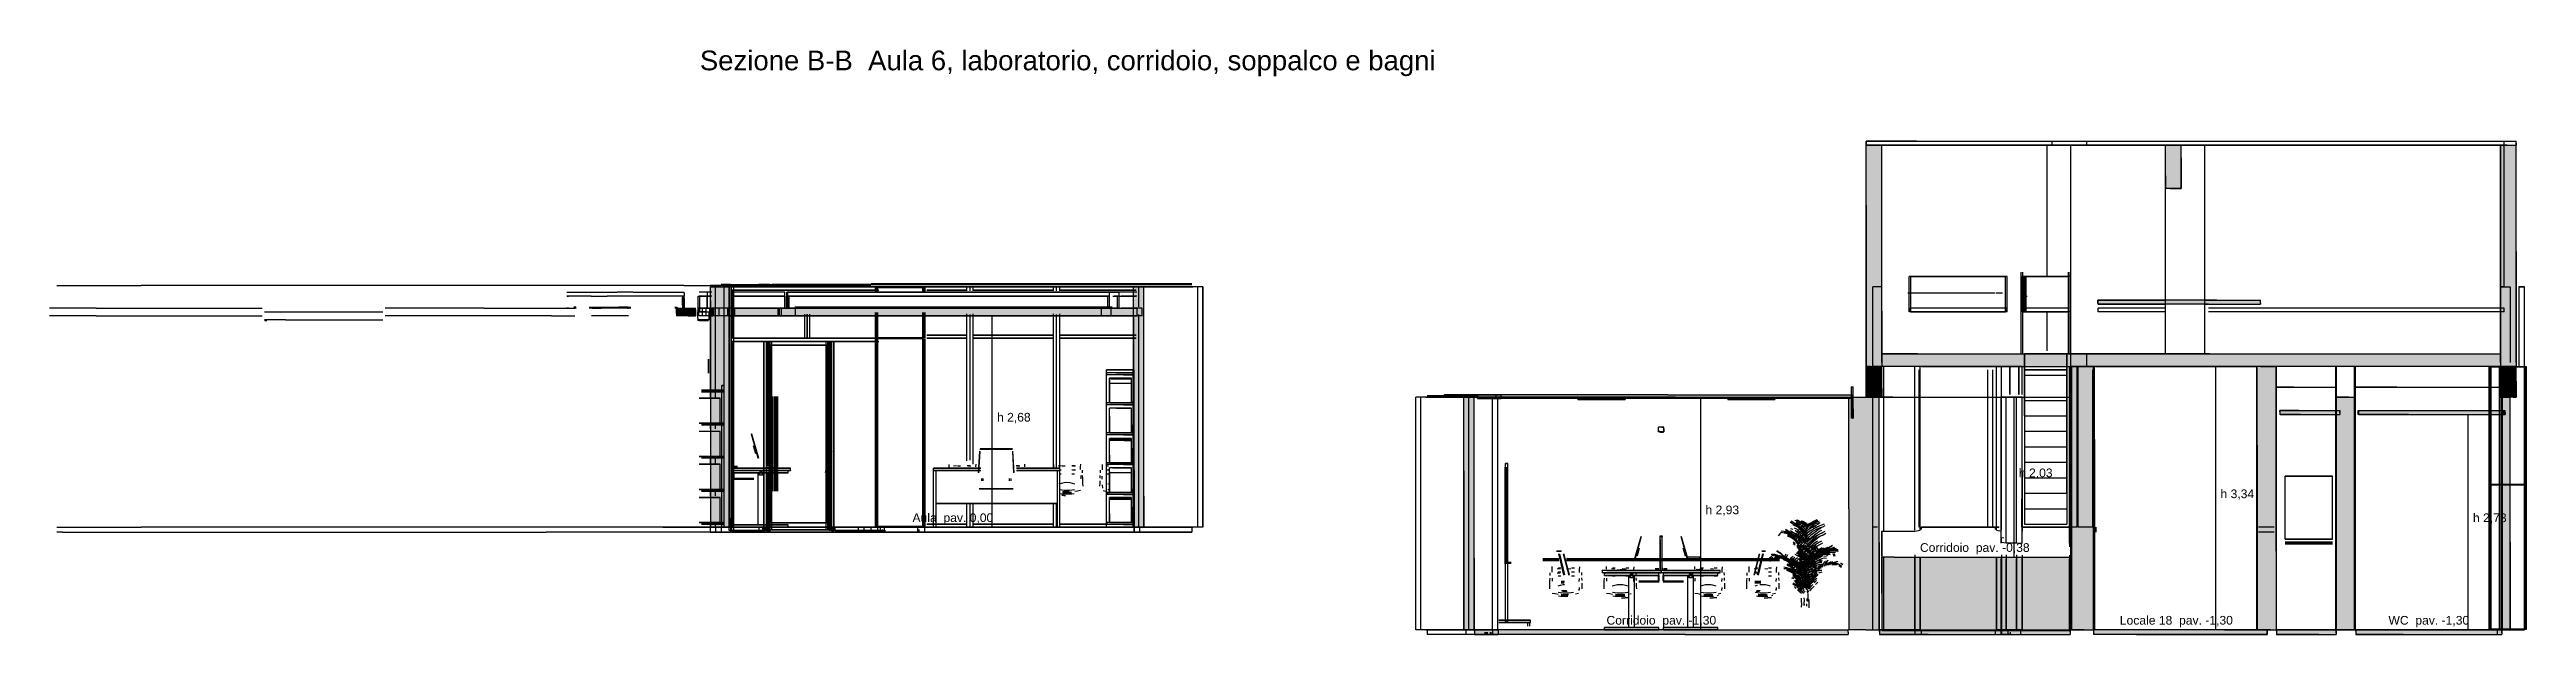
# Model space of a CAD drawing. Header units: millimetres. Extents: x -8253 to 34045, y -61360 to 6063.
# Drawn here: x -8253 to 23181, y -11360 to -3937 of the extents above; entities that cross this region are included whole.
import ezdxf
from ezdxf.enums import TextEntityAlignment as Align

# ---------------------------------------------------------------- set-up
doc = ezdxf.new("R2010")
doc.units = ezdxf.units.MM
for name, color, linetype in [('S-QUOTE', 40, 'Continuous'), ('S-TAGLIO-ARR', 9, 'Continuous'), ('S-TAGLIO-CS', 9, 'Continuous'), ('S-TAGLIO-MURO', 7, 'Continuous'), ('S-TAGLIO-PAV', 33, 'Continuous'), ('S-TAGLIO-SOFF', 8, 'Continuous'), ('S-TESTI', 7, 'Continuous'), ('S-VISTA', 8, 'Continuous'), ('S-VISTA-ARREDI', 9, 'Continuous')]:
    doc.layers.add(name, color=color, linetype=linetype)
doc.styles.add('VISIO', font='arial.ttf')

msp = doc.modelspace()

# ---------------------------------------------------------------- texts
at = {"layer": 'S-QUOTE', "style": 'VISIO'}
for s, p in [('h 2,68', (3771, -8658)), ('h 2,03', (16740, -9364)), ('h 2,93', (12762, -9834)), ('h 3,34', (19298, -9630)), ('h 2,73', (22502, -9934))]:
    msp.add_text(s, height=110, dxfattribs=at).set_placement(p)
at = {"layer": 'S-TESTI', "style": 'VISIO'}
msp.add_text('Sezione B-B  Aula 6, laboratorio, corridoio, soppalco e bagni', height=250, dxfattribs=at).set_placement((0, -4200))
for s, p in [('Aula  pav. 0,00', (3211, -9878)), ('Corridoio  pav. -0,38', (16180, -10257)), ('Corridoio  pav. -1,30', (12202, -11180)), ('Locale 18  pav. -1,30', (18738, -11180)), ('WC  pav. -1,30', (21942, -11180))]:
    msp.add_text(s, height=110, dxfattribs=at).set_placement(p, align=Align.MIDDLE_CENTER)

# ---------------------------------------------------------------- hatches: boundary and pattern name
at = {"layer": 'S-TAGLIO-CS'}
for points in [[(-148, -7316), (-296, -7316), (-296, -7286), (-296, -7216), (-288, -7216), (-216, -7216), (-200, -7216), (-196, -7216), (-148, -7216), (-138, -7216), (-126, -7216), (-116, -7216), (-102, -7216), (-88, -7216), (-74, -7216), (-58, -7216), (-54, -7216), (-54, -7234), (-54, -7316), (-58, -7316), (-74, -7316), (-88, -7316), (-102, -7316), (-116, -7316), (-126, -7316), (-138, -7316), (-148, -7316)], [(-200, -7068), (-196, -7068), (-196, -7096), (-196, -7216), (-200, -7216), (-216, -7216), (-216, -7184), (-216, -7068), (-200, -7068)], [(180, -7316), (178, -7316), (148, -7316), (148, -7220), (148, -7216), (178, -7216), (180, -7216), (180, -7314), (180, -7316)], [(5548, -7316), (5272, -7316), (2886, -7316), (916, -7316), (682, -7316), (444, -7316), (420, -7316), (420, -7220), (420, -7216), (444, -7216), (682, -7216), (1968, -7216), (2226, -7216), (5272, -7216), (5548, -7216), (5548, -7304), (5548, -7316)], [(19808, -7168), (19148, -7168), (17742, -7168), (17742, -7154), (17742, -7116), (19252, -7116), (19808, -7116), (19808, -7150), (19808, -7168)], [(14614, -8368), (13644, -8368), (13462, -8368), (13044, -8368), (12284, -8368), (12162, -8368), (12114, -8368), (12046, -8368), (11744, -8368), (11628, -8368), (11562, -8368), (11320, -8368), (11248, -8368), (11144, -8368), (11070, -8368), (10070, -8368), (10030, -8368), (9868, -8368), (9868, -8332), (9868, -8316), (10030, -8316), (10070, -8316), (11070, -8316), (11248, -8316), (11320, -8316), (11628, -8316), (12046, -8316), (12114, -8316), (12162, -8316), (12284, -8316), (14614, -8316), (14614, -8336), (14614, -8368)], [(11628, -8368), (11744, -8368), (11744, -8370), (11744, -8376), (11326, -8376), (11144, -8376), (11144, -8374), (11144, -8368), (11248, -8368), (11320, -8368), (11562, -8368), (11628, -8368)], [(13462, -8368), (13644, -8368), (13644, -8370), (13644, -8376), (13226, -8376), (13044, -8376), (13044, -8374), (13044, -8368), (13462, -8368)], [(14614, -8368), (14624, -8368), (14624, -8342), (14624, -8316), (14614, -8316), (14614, -8216), (14620, -8216), (14634, -8216), (14634, -8498), (14634, -8616), (14628, -8616), (14614, -8616), (14614, -8368)], [(14624, -8368), (14614, -8368), (14614, -8336), (14614, -8316), (14624, -8316), (14624, -8342), (14624, -8368)], [(20316, -8568), (20050, -8568), (20050, -8534), (20050, -8516), (20290, -8516), (20316, -8516), (20812, -8516), (20812, -8550), (20812, -8568), (20316, -8568)], [(21688, -8568), (21048, -8568), (21048, -8534), (21048, -8516), (21682, -8516), (21688, -8516), (21712, -8516), (22908, -8516), (22908, -8548), (22908, -8568), (21712, -8568), (21688, -8568)]]:
    msp.add_hatch(color=9, dxfattribs=at).paths.add_polyline_path(points)
at = {"layer": 'S-TAGLIO-MURO'}
for points in [[(14856, -7960), (14828, -7960), (14826, -7960), (14800, -7960), (14800, -5914), (14800, -5150), (14856, -5150), (15000, -5150), (15000, -7258), (15000, -7960), (14866, -7960), (14856, -7960)], [(18800, -5700), (18658, -5700), (18600, -5700), (18600, -5538), (18600, -5150), (18742, -5150), (18800, -5150), (18800, -5312), (18800, -5700)], [(23050, -7960), (23008, -7960), (22966, -7960), (22962, -7960), (22936, -7960), (22934, -7960), (22914, -7960), (22850, -7960), (22850, -6668), (22850, -5150), (22936, -5150), (23050, -5150), (23050, -6500), (23050, -7960)], [(376, -10000), (366, -10000), (276, -10000), (136, -10000), (136, -7122), (136, -6950), (148, -6950), (282, -6950), (376, -6950), (376, -9884), (376, -10000)], [(5522, -10000), (5504, -10000), (5504, -7338), (5504, -6950), (5522, -6950), (5636, -6950), (5636, -9604), (5636, -10000), (5522, -10000)], [(14828, -8350), (14800, -8350), (14800, -8084), (14800, -7960), (14826, -7960), (14828, -7960), (14856, -7960), (14866, -7960), (15000, -7960), (15000, -8238), (15000, -8350), (14964, -8350), (14928, -8350), (14866, -8350), (14864, -8350), (14828, -8350)], [(17564, -11300), (17408, -11300), (17408, -9506), (17408, -7960), (17496, -7960), (17510, -7960), (17560, -7960), (17584, -7960), (17606, -7960), (17618, -7960), (17698, -7960), (17698, -8880), (17698, -11300), (17628, -11300), (17610, -11300), (17564, -11300)], [(20006, -11300), (19932, -11300), (19764, -11300), (19764, -8958), (19764, -7960), (19932, -7960), (20006, -7960), (20006, -10302), (20006, -11300)], [(22908, -8350), (22864, -8350), (22850, -8350), (22850, -8214), (22850, -7960), (22914, -7960), (22934, -7960), (22936, -7960), (22962, -7960), (22966, -7960), (23008, -7960), (23050, -7960), (23050, -8148), (23050, -8350), (23012, -8350), (23008, -8350), (22976, -8350), (22966, -8350), (22962, -8350), (22934, -8350), (22914, -8350), (22908, -8350)], [(9736, -11300), (9696, -11300), (9696, -9284), (9696, -8350), (9736, -8350), (9824, -8350), (9824, -10390), (9824, -11300), (9736, -11300)], [(14796, -11300), (14580, -11300), (14580, -9766), (14580, -8350), (14796, -8350), (14800, -8350), (14828, -8350), (14864, -8350), (14866, -8350), (14928, -8350), (14964, -8350), (14964, -10194), (14964, -11300), (14928, -11300), (14864, -11300), (14796, -11300)], [(17404, -11300), (17398, -11300), (17396, -11300), (17396, -10076), (17396, -8350), (17398, -8350), (17404, -8350), (17404, -9650), (17404, -11300)], [(21004, -11300), (20928, -11300), (20764, -11300), (20764, -9306), (20764, -8350), (20928, -8350), (21004, -8350), (21004, -10350), (21004, -11300)], [(22908, -11300), (22864, -11300), (22864, -9454), (22864, -8350), (22908, -8350), (22914, -8350), (22934, -8350), (22962, -8350), (22966, -8350), (22976, -8350), (22976, -10186), (22976, -11300), (22908, -11300)]]:
    msp.add_hatch(color=7, dxfattribs=at).paths.add_polyline_path(points)
at = {"layer": 'S-TAGLIO-PAV'}
for points in [[(22850, -7960), (20014, -7960), (19878, -7960), (19160, -7960), (18798, -7960), (17408, -7960), (16990, -7960), (16234, -7960), (16000, -7960), (15974, -7960), (15000, -7960), (15000, -7840), (15000, -7800), (15452, -7800), (15974, -7800), (16000, -7800), (16234, -7800), (16602, -7800), (17350, -7800), (17766, -7800), (19160, -7800), (22850, -7800), (22850, -7874), (22850, -7960)], [(1316, -10000), (116, -10000), (116, -9998), (1042, -9998), (1316, -9998), (1316, -10000)], [(2520, -10000), (2278, -10000), (1320, -10000), (1320, -9998), (1444, -9998), (2520, -9998), (2520, -10000)], [(3724, -10000), (2540, -10000), (2524, -10000), (2524, -9998), (3000, -9998), (3724, -9998), (3724, -10000)], [(4926, -10000), (3726, -10000), (3726, -9998), (4468, -9998), (4926, -9998), (4926, -10000)], [(5510, -10000), (5140, -10000), (5042, -10000), (5008, -10000), (4928, -10000), (4928, -9998), (4988, -9998), (5510, -9998), (5510, -10000)], [(15138, -11300), (15000, -11300), (15000, -10836), (15000, -10378), (15158, -10378), (15570, -10378), (15610, -10378), (15646, -10378), (15688, -10378), (15778, -10378), (15832, -10378), (15900, -10378), (15942, -10378), (16324, -10376), (16334, -10378), (16384, -10378), (17396, -10378), (17396, -11016), (17396, -11310), (17390, -11310), (17390, -11300), (16308, -11300), (15910, -11300), (15826, -11300), (15752, -11300), (15668, -11300), (15590, -11300), (15138, -11300)], [(9830, -11300), (9900, -11300), (10060, -11300), (10108, -11300), (11214, -11300), (11294, -11300), (11600, -11300), (12012, -11300), (12086, -11300), (12138, -11300), (12256, -11300), (12280, -11300), (12376, -11300), (14576, -11300), (14576, -11332), (14576, -11360), (12506, -11360), (12376, -11360), (12280, -11360), (12256, -11360), (12138, -11360), (12086, -11360), (12012, -11360), (11600, -11360), (11294, -11360), (11214, -11360), (11044, -11360), (10034, -11360), (9990, -11360), (9830, -11360), (9830, -11318), (9830, -11300)], [(14970, -11300), (15000, -11300), (15000, -11310), (15158, -11310), (15610, -11310), (15646, -11310), (15688, -11310), (15778, -11310), (15832, -11310), (15942, -11310), (16324, -11310), (16334, -11310), (16384, -11310), (17390, -11310), (17390, -11326), (17390, -11360), (16308, -11360), (15826, -11360), (15752, -11360), (15668, -11360), (15590, -11360), (14970, -11360), (14970, -11322), (14970, -11300)], [(15000, -11300), (15138, -11300), (15590, -11300), (15668, -11300), (15752, -11300), (15826, -11300), (15910, -11300), (16308, -11300), (17390, -11300), (17390, -11310), (16384, -11310), (16334, -11310), (16324, -11310), (15942, -11310), (15832, -11310), (15778, -11310), (15688, -11310), (15646, -11310), (15610, -11310), (15158, -11310), (15000, -11310), (15000, -11300)], [(19890, -11360), (18230, -11360), (17690, -11360), (17690, -11346), (17690, -11300), (19350, -11300), (19890, -11300), (19890, -11314), (19890, -11360)], [(20010, -11300), (20230, -11300), (20764, -11300), (20764, -11342), (20764, -11360), (20546, -11360), (20010, -11360), (20010, -11318), (20010, -11300)], [(21016, -11300), (21536, -11300), (21616, -11300), (22870, -11300), (22870, -11338), (22870, -11360), (21616, -11360), (21016, -11360), (21016, -11318), (21016, -11300)]]:
    msp.add_hatch(color=33, dxfattribs=at).paths.add_polyline_path(points)

# ---------------------------------------------------------------- linework, layer by layer
at = {"layer": 'S-QUOTE'}
for p, q in [((3711, -9998), (3711, -7317)), ((19238, -11300), (19238, -7960)), ((12702, -11300), (12702, -8367)), ((16680, -10377), (16680, -8350)), ((22442, -11300), (22442, -8567))]:
    msp.add_line(p, q, dxfattribs=at)
at = {"layer": 'S-TAGLIO-ARR'}
for p, q in [((5283, -8040), (5160, -8040)), ((5160, -8049), (5160, -8040)), ((5160, -8049), (5160, -8065)), ((5375, -8065), (5160, -8065)), ((5217, -8114), (5200, -8114)), ((5200, -8132), (5200, -8114)), ((5200, -8132), (5200, -8420)), ((5217, -8114), (5480, -8114)), ((5283, -8040), (5498, -8040)), ((5375, -8065), (5498, -8065)), ((5480, -8402), (5480, -8114)), ((5502, -8000), (5498, -8000)), ((5498, -8729), (5498, -8000)), ((5498, -8056), (5498, -8040)), ((5498, -8056), (5498, -8065)), ((5502, -8000), (5510, -8000)), ((5510, -9271), (5510, -8000)), ((5283, -8420), (5160, -8420)), ((5160, -8429), (5160, -8420)), ((5160, -8429), (5160, -8445)), ((5375, -8445), (5160, -8445)), ((5463, -8420), (5200, -8420)), ((5283, -8420), (5498, -8420)), ((5375, -8445), (5498, -8445)), ((5463, -8420), (5480, -8420)), ((5480, -8402), (5480, -8420)), ((5498, -8436), (5498, -8420)), ((5498, -8436), (5498, -8445)), ((5283, -8800), (5160, -8800)), ((5160, -8809), (5160, -8800)), ((5289, -8490), (5200, -8490)), ((5200, -8589), (5200, -8490)), ((5200, -8589), (5200, -8800)), ((5391, -8800), (5200, -8800)), ((5283, -8800), (5498, -8800)), ((5289, -8490), (5480, -8490)), ((5391, -8800), (5480, -8800)), ((5480, -8701), (5480, -8490)), ((5480, -8701), (5480, -8800)), ((5498, -8729), (5498, -10000)), ((5498, -8816), (5498, -8800)), ((12209, -8730), (12168, -8730)), ((12168, -8769), (12168, -8730)), ((12168, -8769), (12168, -8790)), ((12191, -8790), (12168, -8790)), ((12207, -8790), (12176, -8790)), ((12176, -8792), (12176, -8790)), ((12176, -8792), (12176, -8793)), ((12193, -8793), (12176, -8793)), ((12191, -8790), (12232, -8790)), ((12193, -8793), (12224, -8793)), ((12207, -8790), (12224, -8790)), ((12209, -8730), (12232, -8730)), ((12224, -8791), (12224, -8790)), ((12224, -8791), (12224, -8793)), ((12232, -8751), (12232, -8730)), ((12232, -8751), (12232, -8790)), ((5160, -8809), (5160, -8825)), ((5375, -8825), (5160, -8825)), ((5386, -8900), (5200, -8900)), ((5200, -9086), (5200, -8900)), ((5200, -9086), (5200, -9180)), ((5375, -8825), (5498, -8825)), ((5386, -8900), (5480, -8900)), ((5480, -8994), (5480, -8900)), ((5480, -8994), (5480, -9180)), ((5498, -8816), (5498, -8825)), ((459, -9250), (402, -9250)), ((402, -9252), (402, -9250)), ((402, -9252), (402, -9278)), ((1095, -9278), (402, -9278)), ((459, -9250), (1152, -9250)), ((758, -9300), (757, -9300)), ((757, -9301), (757, -9300)), ((757, -9301), (757, -9340)), ((796, -9340), (757, -9340)), ((758, -9300), (797, -9300)), ((796, -9340), (797, -9340)), ((797, -9339), (797, -9300)), ((797, -9339), (797, -9340)), ((1095, -9278), (1152, -9278)), ((1152, -9276), (1152, -9250)), ((1152, -9276), (1152, -9278)), ((5283, -9180), (5160, -9180)), ((5160, -9189), (5160, -9180)), ((5160, -9189), (5160, -9205)), ((5375, -9205), (5160, -9205)), ((5294, -9180), (5200, -9180)), ((5243, -9247), (5200, -9247)), ((5200, -9295), (5200, -9247)), ((5200, -9295), (5200, -9560)), ((5243, -9247), (5480, -9247)), ((5283, -9180), (5498, -9180)), ((5294, -9180), (5480, -9180)), ((5375, -9205), (5498, -9205)), ((5480, -9512), (5480, -9247)), ((5498, -9196), (5498, -9180)), ((5498, -9196), (5498, -9205)), ((5510, -9271), (5510, -10000)), ((5283, -9560), (5160, -9560)), ((5160, -9569), (5160, -9560)), ((5160, -9569), (5160, -9585)), ((5375, -9585), (5160, -9585)), ((5437, -9560), (5200, -9560)), ((5377, -9629), (5200, -9629)), ((5200, -9826), (5200, -9629)), ((5283, -9560), (5498, -9560)), ((5375, -9585), (5498, -9585)), ((5377, -9629), (5480, -9629)), ((5437, -9560), (5480, -9560)), ((5480, -9512), (5480, -9560)), ((5480, -9743), (5480, -9629)), ((5480, -9743), (5480, -9940)), ((5498, -9576), (5498, -9560)), ((5498, -9576), (5498, -9585)), ((5283, -9940), (5160, -9940)), ((5160, -9949), (5160, -9940)), ((5160, -9949), (5160, -9965)), ((5375, -9965), (5160, -9965)), ((5200, -9826), (5200, -9940)), ((5303, -9940), (5200, -9940)), ((5283, -9940), (5498, -9940)), ((5303, -9940), (5480, -9940)), ((5375, -9965), (5498, -9965)), ((5498, -9956), (5498, -9940)), ((5498, -9956), (5498, -9965)), ((5506, -10000), (5498, -10000)), ((5506, -10000), (5510, -10000)), ((12187, -10112), (12184, -10112)), ((12184, -10113), (12184, -10112)), ((12184, -10113), (12184, -10120)), ((12213, -10120), (12184, -10120)), ((12188, -10120), (12186, -10120)), ((12186, -10154), (12186, -10120)), ((12186, -10154), (12186, -10550)), ((12187, -10112), (12216, -10112)), ((12188, -10120), (12214, -10120)), ((12213, -10120), (12216, -10120)), ((12214, -10516), (12214, -10120)), ((12216, -10119), (12216, -10112)), ((12216, -10119), (12216, -10120)), ((11512, -10550), (11450, -10550)), ((11450, -10552), (11450, -10550)), ((11450, -10552), (11450, -10578)), ((12138, -10578), (11450, -10578)), ((11512, -10550), (12200, -10550)), ((11806, -10600), (11805, -10600)), ((11805, -10601), (11805, -10600)), ((11805, -10601), (11805, -10640)), ((11844, -10640), (11805, -10640)), ((11806, -10600), (11845, -10600)), ((11844, -10640), (11845, -10640)), ((11845, -10639), (11845, -10600)), ((11845, -10639), (11845, -10640)), ((12138, -10578), (12200, -10578)), ((12212, -10550), (12186, -10550)), ((12200, -10576), (12200, -10550)), ((12262, -10550), (12200, -10550)), ((12200, -10552), (12200, -10550)), ((12200, -10552), (12200, -10578)), ((12200, -10576), (12200, -10578)), ((12888, -10578), (12200, -10578)), ((12212, -10550), (12214, -10550)), ((12214, -10516), (12214, -10550)), ((12262, -10550), (12950, -10550)), ((12556, -10600), (12555, -10600)), ((12555, -10601), (12555, -10600)), ((12555, -10601), (12555, -10640)), ((12594, -10640), (12555, -10640)), ((12556, -10600), (12595, -10600)), ((12594, -10640), (12595, -10640)), ((12595, -10639), (12595, -10600)), ((12595, -10639), (12595, -10640)), ((12888, -10578), (12950, -10578)), ((12950, -10576), (12950, -10550)), ((12950, -10576), (12950, -10578))]:
    msp.add_line(p, q, dxfattribs=at)
at = {"layer": 'S-TAGLIO-CS'}
for p, q in [((-7661, -7217), (-8253, -7217)), ((-7661, -7217), (-7656, -7217)), ((-7656, -7217), (-7606, -7217)), ((-7606, -7217), (-7106, -7217)), ((-7106, -7217), (-6920, -7217)), ((-6920, -7217), (-6647, -7217)), ((-6647, -7217), (-6646, -7217)), ((-6646, -7217), (-6246, -7217)), ((-6246, -7217), (-5555, -7217)), ((-3904, -7217), (-3993, -7217)), ((-3504, -7217), (-3904, -7217)), ((-3244, -7217), (-3504, -7217)), ((-3062, -7217), (-3244, -7217)), ((-2924, -7217), (-3062, -7217)), ((-2823, -7217), (-2924, -7217)), ((-2740, -7217), (-2823, -7217)), ((-2740, -7217), (-1883, -7217)), ((-1883, -7217), (-1588, -7217)), ((-1688, -7017), (-1380, -7017)), ((-1380, -7067), (-1688, -7067)), ((-1682, -7067), (-1688, -7067)), ((-1682, -7217), (-1688, -7217)), ((-1682, -7067), (-1668, -7067)), ((-1668, -7217), (-1682, -7217)), ((-1575, -7205), (-1598, -7205)), ((-1575, -7217), (-1598, -7217)), ((-1575, -7205), (-1568, -7205)), ((-1575, -7217), (-1568, -7217)), ((-1404, -7205), (-1371, -7205)), ((-1371, -7217), (-1404, -7217)), ((-1380, -7017), (-1051, -7017)), ((-1380, -7067), (-1177, -7067)), ((-918, -7217), (-1375, -7217)), ((-1371, -7205), (-1029, -7205)), ((-1371, -7217), (-1253, -7217)), ((-911, -7217), (-1253, -7217)), ((-848, -7067), (-1177, -7067)), ((-848, -7017), (-1051, -7017)), ((-911, -7205), (-1029, -7205)), ((-918, -7217), (-907, -7217)), ((-911, -7205), (-878, -7205)), ((-878, -7217), (-911, -7217)), ((-848, -7017), (-197, -7017)), ((-197, -7067), (-848, -7067)), ((-317, -7205), (-296, -7205)), ((-296, -7217), (-317, -7217)), ((-297, -7217), (-149, -7217)), ((-297, -7286), (-297, -7217)), ((-296, -7205), (-287, -7205)), ((-296, -7217), (-287, -7217)), ((-287, -7209), (-287, -7205)), ((-287, -7209), (-287, -7217)), ((-219, -7183), (-219, -7082)), ((-219, -7183), (-219, -7212)), ((-217, -7067), (-201, -7067)), ((-217, -7184), (-217, -7067)), ((-217, -7184), (-217, -7217)), ((-201, -7217), (-217, -7217)), ((-201, -7067), (-197, -7067)), ((-201, -7217), (-197, -7217)), ((-197, -7027), (-197, -7017)), ((-197, -7027), (-197, -7067)), ((-197, -7096), (-197, -7067)), ((-197, -7096), (-197, -7217)), ((-149, -7217), (-138, -7217)), ((-138, -7217), (-126, -7217)), ((-126, -7217), (-115, -7217)), ((-115, -7217), (-102, -7217)), ((-102, -7217), (-89, -7217)), ((-89, -7217), (-74, -7217)), ((-74, -7217), (-57, -7217)), ((-57, -7217), (-55, -7217)), ((-55, -7234), (-55, -7217)), ((177, -7217), (149, -7217)), ((149, -7220), (149, -7217)), ((149, -7220), (149, -7317)), ((177, -7217), (179, -7217)), ((179, -7314), (179, -7217)), ((420, -7217), (419, -7217)), ((419, -7220), (419, -7217)), ((419, -7220), (419, -7317)), ((420, -7217), (443, -7217)), ((443, -7217), (682, -7217)), ((682, -7217), (1968, -7217)), ((2225, -7217), (1968, -7217)), ((5272, -7217), (2225, -7217)), ((5272, -7217), (5549, -7217)), ((5549, -7304), (5549, -7217)), ((19253, -7117), (17743, -7117)), ((17743, -7154), (17743, -7117)), ((17743, -7154), (17743, -7167)), ((19147, -7167), (17743, -7167)), ((19147, -7167), (19807, -7167)), ((19253, -7117), (19807, -7117)), ((19807, -7151), (19807, -7117)), ((19807, -7151), (19807, -7167)), ((-7661, -7317), (-8253, -7317)), ((-7661, -7317), (-7656, -7317)), ((-7656, -7317), (-7606, -7317)), ((-7606, -7317), (-7106, -7317)), ((-7106, -7317), (-6920, -7317)), ((-6920, -7317), (-6647, -7317)), ((-6647, -7317), (-6646, -7317)), ((-6646, -7317), (-6246, -7317)), ((-6246, -7317), (-5555, -7317)), ((-5525, -7267), (-5260, -7267)), ((-5260, -7367), (-5525, -7367)), ((-5525, -7367), (-5520, -7367)), ((-5520, -7375), (-5525, -7375)), ((-5520, -7367), (-5495, -7367)), ((-5520, -7375), (-5495, -7375)), ((-5260, -7267), (-4715, -7267)), ((-5260, -7367), (-4715, -7367)), ((-4715, -7267), (-4023, -7267)), ((-4715, -7367), (-4023, -7367)), ((-3904, -7317), (-3993, -7317)), ((-3504, -7317), (-3904, -7317)), ((-3244, -7317), (-3504, -7317)), ((-3062, -7317), (-3244, -7317)), ((-2924, -7317), (-3062, -7317)), ((-2823, -7317), (-2924, -7317)), ((-2740, -7317), (-2823, -7317)), ((-1883, -7317), (-2740, -7317)), ((-1883, -7317), (-1588, -7317)), ((-918, -7317), (-1375, -7317)), ((-907, -7317), (-918, -7317)), ((-297, -7286), (-297, -7317)), ((-149, -7317), (-297, -7317)), ((-149, -7317), (-138, -7317)), ((-138, -7317), (-126, -7317)), ((-126, -7317), (-115, -7317)), ((-115, -7317), (-102, -7317)), ((-102, -7317), (-89, -7317)), ((-89, -7317), (-74, -7317)), ((-74, -7317), (-57, -7317)), ((-57, -7317), (-55, -7317)), ((-55, -7234), (-55, -7317)), ((-15, -7267), (-25, -7267)), ((-25, -7345), (-25, -7267)), ((-25, -7345), (-25, -7367)), ((-15, -7367), (-25, -7367)), ((-17, -7367), (-25, -7367)), ((-25, -7373), (-25, -7367)), ((-25, -7373), (-25, -7375)), ((-17, -7375), (-25, -7375)), ((-17, -7367), (6, -7367)), ((6, -7375), (-17, -7375)), ((16, -7267), (-15, -7267)), ((16, -7367), (-15, -7367)), ((6, -7369), (6, -7367)), ((6, -7369), (6, -7375)), ((34, -7267), (16, -7267)), ((34, -7367), (16, -7367)), ((46, -7267), (34, -7267)), ((46, -7367), (34, -7367)), ((55, -7267), (46, -7267)), ((55, -7367), (46, -7367)), ((61, -7267), (55, -7267)), ((61, -7367), (55, -7367)), ((65, -7267), (61, -7267)), ((65, -7367), (61, -7367)), ((69, -7267), (65, -7267)), ((69, -7367), (65, -7367)), ((72, -7267), (69, -7267)), ((72, -7367), (69, -7367)), ((74, -7267), (72, -7267)), ((74, -7367), (72, -7367)), ((76, -7267), (74, -7267)), ((76, -7367), (74, -7367)), ((77, -7267), (76, -7267)), ((77, -7367), (76, -7367)), ((78, -7267), (77, -7267)), ((78, -7367), (77, -7367)), ((79, -7267), (78, -7267)), ((79, -7367), (78, -7367)), ((80, -7267), (79, -7267)), ((80, -7367), (79, -7367)), ((80, -7267), (80, -7267)), ((80, -7367), (80, -7367)), ((81, -7267), (119, -7267)), ((119, -7367), (81, -7367)), ((119, -7364), (119, -7267)), ((119, -7364), (119, -7367)), ((177, -7317), (149, -7317)), ((179, -7317), (177, -7317)), ((179, -7314), (179, -7317)), ((420, -7317), (419, -7317)), ((420, -7317), (443, -7317)), ((443, -7317), (682, -7317)), ((917, -7317), (682, -7317)), ((2885, -7317), (917, -7317)), ((5272, -7317), (2885, -7317)), ((5549, -7317), (5272, -7317)), ((5549, -7304), (5549, -7317)), ((10030, -8317), (9868, -8317)), ((9868, -8333), (9868, -8317)), ((9868, -8333), (9868, -8367)), ((10030, -8367), (9868, -8367)), ((10069, -8317), (10030, -8317)), ((10069, -8367), (10030, -8367)), ((11070, -8317), (10069, -8317)), ((11070, -8367), (10069, -8367)), ((11248, -8317), (11070, -8317)), ((11248, -8367), (11070, -8367)), ((11562, -8367), (11144, -8367)), ((11144, -8374), (11144, -8367)), ((11144, -8374), (11144, -8377)), ((11326, -8377), (11144, -8377)), ((11320, -8317), (11248, -8317)), ((11320, -8367), (11248, -8367)), ((11627, -8317), (11320, -8317)), ((11627, -8367), (11320, -8367)), ((11326, -8377), (11744, -8377)), ((11562, -8367), (11744, -8367)), ((12045, -8317), (11627, -8317)), ((12045, -8367), (11627, -8367)), ((11744, -8370), (11744, -8367)), ((11744, -8370), (11744, -8377)), ((12115, -8317), (12045, -8317)), ((12115, -8367), (12045, -8367)), ((12162, -8317), (12115, -8317)), ((12162, -8367), (12115, -8367)), ((12284, -8317), (12162, -8317)), ((12284, -8367), (12162, -8367)), ((12284, -8317), (14625, -8317)), ((14625, -8367), (12284, -8367)), ((13462, -8367), (13044, -8367)), ((13044, -8374), (13044, -8367)), ((13044, -8374), (13044, -8377)), ((13226, -8377), (13044, -8377)), ((13226, -8377), (13644, -8377)), ((13462, -8367), (13644, -8367)), ((13644, -8370), (13644, -8367)), ((13644, -8370), (13644, -8377)), ((14621, -8217), (14615, -8217)), ((14615, -8336), (14615, -8217)), ((14615, -8336), (14615, -8617)), ((14621, -8217), (14635, -8217)), ((14625, -8343), (14625, -8317)), ((14625, -8343), (14625, -8367)), ((14635, -8498), (14635, -8217)), ((14629, -8617), (14615, -8617)), ((14629, -8617), (14635, -8617)), ((14635, -8498), (14635, -8617)), ((20291, -8517), (20051, -8517)), ((20051, -8533), (20051, -8517)), ((20051, -8533), (20051, -8567)), ((20315, -8567), (20051, -8567)), ((20291, -8517), (20315, -8517)), ((20315, -8517), (20811, -8517)), ((20315, -8567), (20811, -8567)), ((20811, -8550), (20811, -8517)), ((20811, -8550), (20811, -8567)), ((21047, -8517), (21683, -8517)), ((21047, -8534), (21047, -8517)), ((21047, -8534), (21047, -8567)), ((21689, -8567), (21047, -8567)), ((21683, -8517), (21689, -8517)), ((21689, -8517), (21713, -8517)), ((21689, -8567), (21713, -8567)), ((21713, -8517), (22909, -8517)), ((21713, -8567), (22909, -8567)), ((22909, -8547), (22909, -8517)), ((22909, -8547), (22909, -8567))]:
    msp.add_line(p, q, dxfattribs=at)
at = {"layer": 'S-TAGLIO-MURO'}
for p, q in [((14800, -5150), (14857, -5150)), ((14800, -5913), (14800, -5150)), ((14857, -5150), (15000, -5150)), ((15000, -7258), (15000, -5150)), ((18741, -5150), (18600, -5150)), ((18600, -5538), (18600, -5150)), ((18741, -5150), (18800, -5150)), ((18800, -5312), (18800, -5150)), ((18800, -5312), (18800, -5700)), ((22936, -5150), (22850, -5150)), ((22850, -6668), (22850, -5150)), ((22936, -5150), (23050, -5150)), ((23050, -6500), (23050, -5150)), ((18600, -5538), (18600, -5700)), ((14800, -5913), (14800, -7960)), ((18659, -5700), (18600, -5700)), ((18659, -5700), (18800, -5700)), ((23050, -6500), (23050, -7960)), ((22850, -6668), (22850, -7960)), ((135, -6950), (149, -6950)), ((135, -7122), (135, -6950)), ((135, -7122), (135, -10000)), ((149, -6950), (283, -6950)), ((375, -6950), (283, -6950)), ((375, -9885), (375, -6950)), ((5505, -6950), (5522, -6950)), ((5505, -7338), (5505, -6950)), ((5522, -6950), (5635, -6950)), ((5635, -9604), (5635, -6950)), ((5505, -7338), (5505, -10000)), ((15000, -7258), (15000, -7960)), ((14857, -7960), (14800, -7960)), ((14827, -7960), (14800, -7960)), ((14800, -8083), (14800, -7960)), ((14800, -8083), (14800, -8350)), ((14827, -7960), (14828, -7960)), ((14828, -7960), (14865, -7960)), ((14857, -7960), (15000, -7960)), ((14865, -7960), (15000, -7960)), ((15000, -8237), (15000, -7960)), ((17408, -9506), (17408, -7960)), ((17497, -7960), (17408, -7960)), ((17497, -7960), (17510, -7960)), ((17510, -7960), (17560, -7960)), ((17560, -7960), (17584, -7960)), ((17584, -7960), (17606, -7960)), ((17606, -7960), (17618, -7960)), ((17699, -7960), (17618, -7960)), ((17699, -8880), (17699, -7960)), ((19764, -8959), (19764, -7960)), ((19932, -7960), (19764, -7960)), ((19932, -7960), (20006, -7960)), ((20006, -10301), (20006, -7960)), ((22936, -7960), (22850, -7960)), ((22914, -7960), (22850, -7960)), ((22850, -8215), (22850, -7960)), ((22934, -7960), (22914, -7960)), ((22963, -7960), (22934, -7960)), ((22934, -7960), (22934, -7960)), ((23050, -7960), (22936, -7960)), ((22966, -7960), (22963, -7960)), ((23009, -7960), (22966, -7960)), ((23009, -7960), (23050, -7960)), ((23050, -8147), (23050, -7960)), ((23050, -8147), (23050, -8350)), ((9695, -8350), (9737, -8350)), ((9695, -9283), (9695, -8350)), ((9737, -8350), (9825, -8350)), ((9825, -10391), (9825, -8350)), ((14580, -8350), (14797, -8350)), ((14580, -9766), (14580, -8350)), ((14797, -8350), (14864, -8350)), ((14828, -8350), (14800, -8350)), ((14828, -8350), (14865, -8350)), ((14864, -8350), (14929, -8350)), ((14865, -8350), (15000, -8350)), ((14929, -8350), (14965, -8350)), ((14965, -10193), (14965, -8350)), ((15000, -8237), (15000, -8350)), ((17399, -8350), (17395, -8350)), ((17395, -10077), (17395, -8350)), ((17399, -8350), (17405, -8350)), ((17405, -9649), (17405, -8350)), ((20927, -8350), (20765, -8350)), ((20765, -9306), (20765, -8350)), ((20927, -8350), (21003, -8350)), ((21003, -10350), (21003, -8350)), ((22850, -8215), (22850, -8350)), ((22914, -8350), (22850, -8350)), ((22865, -8350), (22908, -8350)), ((22865, -9455), (22865, -8350)), ((22908, -8350), (22975, -8350)), ((22934, -8350), (22914, -8350)), ((22963, -8350), (22934, -8350)), ((22934, -8350), (22934, -8350)), ((22966, -8350), (22963, -8350)), ((23009, -8350), (22966, -8350)), ((22975, -10185), (22975, -8350)), ((23011, -8350), (23009, -8350)), ((23011, -8350), (23050, -8350)), ((17699, -8880), (17699, -11300)), ((19764, -8959), (19764, -11300)), ((9695, -9283), (9695, -11300)), ((20765, -9306), (20765, -11300)), ((5635, -9604), (5635, -10000)), ((17405, -9649), (17405, -11300)), ((17408, -9506), (17408, -11300)), ((22865, -9455), (22865, -11300)), ((135, -10000), (276, -10000)), ((366, -10000), (276, -10000)), ((375, -10000), (366, -10000)), ((375, -9885), (375, -10000)), ((5522, -10000), (5505, -10000)), ((5522, -10000), (5635, -10000)), ((14580, -9766), (14580, -11300)), ((14965, -10193), (14965, -11300)), ((17395, -10077), (17395, -11300)), ((20006, -10301), (20006, -11300)), ((21003, -10350), (21003, -11300)), ((22975, -10185), (22975, -11300)), ((9825, -10391), (9825, -11300)), ((9737, -11300), (9695, -11300)), ((9737, -11300), (9825, -11300)), ((14797, -11300), (14580, -11300)), ((14797, -11300), (14864, -11300)), ((14864, -11300), (14929, -11300)), ((14929, -11300), (14965, -11300)), ((17399, -11300), (17395, -11300)), ((17405, -11300), (17399, -11300)), ((17564, -11300), (17408, -11300)), ((17564, -11300), (17609, -11300)), ((17609, -11300), (17628, -11300)), ((17628, -11300), (17699, -11300)), ((19932, -11300), (19764, -11300)), ((19932, -11300), (20006, -11300)), ((20927, -11300), (20765, -11300)), ((20927, -11300), (21003, -11300)), ((22908, -11300), (22865, -11300)), ((22908, -11300), (22975, -11300))]:
    msp.add_line(p, q, dxfattribs=at)
at = {"layer": 'S-TAGLIO-PAV'}
for p, q in [((15452, -7800), (15000, -7800)), ((15000, -7840), (15000, -7800)), ((15000, -7840), (15000, -7960)), ((15452, -7800), (15974, -7800)), ((15974, -7800), (16000, -7800)), ((16000, -7800), (16234, -7800)), ((16234, -7800), (16602, -7800)), ((16602, -7800), (17350, -7800)), ((17767, -7800), (17350, -7800)), ((19160, -7800), (17767, -7800)), ((19160, -7800), (22850, -7800)), ((22850, -7874), (22850, -7800)), ((15974, -7960), (15000, -7960)), ((15974, -7960), (16000, -7960)), ((16000, -7960), (16234, -7960)), ((16234, -7960), (16990, -7960)), ((16990, -7960), (17407, -7960)), ((18798, -7960), (17407, -7960)), ((19160, -7960), (18798, -7960)), ((19878, -7960), (19160, -7960)), ((20013, -7960), (19878, -7960)), ((22850, -7960), (20013, -7960)), ((22850, -7874), (22850, -7960)), ((-8162, -10000), (-8088, -10000)), ((-8088, -10000), (-8085, -10000)), ((-8085, -10000), (-8074, -10000)), ((-8074, -10000), (-7979, -10000)), ((-7979, -10000), (-7976, -10000)), ((-7976, -10000), (-7912, -10000)), ((-7912, -10000), (-7901, -10000)), ((-7901, -10000), (-7867, -10000)), ((-7867, -10000), (-7231, -10000)), ((-7231, -10000), (-7103, -10000)), ((-7103, -10000), (-7091, -10000)), ((-2068, -10000), (-7091, -10000)), ((2279, -10000), (-2068, -10000)), ((-486, -9998), (-1086, -9998)), ((-469, -9998), (-486, -9998)), ((-469, -9998), (114, -9998)), ((114, -9999), (114, -9998)), ((114, -9999), (114, -10000)), ((114, -10000), (116, -10000)), ((116, -10000), (117, -10000)), ((1043, -9998), (117, -9998)), ((117, -10000), (117, -9998)), ((1043, -9998), (1317, -9998)), ((1317, -9998), (1317, -10000)), ((1319, -10000), (1317, -10000)), ((1319, -10000), (1320, -10000)), ((1444, -9998), (1320, -9998)), ((1320, -9998), (1320, -10000)), ((1444, -9998), (2520, -9998)), ((2540, -10000), (2279, -10000)), ((2520, -10000), (2520, -9998)), ((2520, -10000), (2523, -10000)), ((2999, -9998), (2523, -9998)), ((2523, -9999), (2523, -9998)), ((2523, -9999), (2523, -10000)), ((5008, -10000), (2540, -10000)), ((2999, -9998), (3723, -9998)), ((3723, -9999), (3723, -9998)), ((3723, -9999), (3723, -10000)), ((3723, -10000), (3725, -10000)), ((3725, -10000), (3726, -10000)), ((4468, -9998), (3726, -9998)), ((3726, -9999), (3726, -9998)), ((3726, -9999), (3726, -10000)), ((4468, -9998), (4926, -9998)), ((4926, -9999), (4926, -9998)), ((4926, -9999), (4926, -10000)), ((4928, -10000), (4926, -10000)), ((4928, -10000), (4929, -10000)), ((4989, -9998), (4929, -9998)), ((4929, -9998), (4929, -10000)), ((4989, -9998), (5510, -9998)), ((5042, -10000), (5008, -10000)), ((5141, -10000), (5042, -10000)), ((5141, -10000), (5510, -10000)), ((5510, -10000), (5510, -9998)), ((5510, -10052), (5510, -10000)), ((5510, -10052), (5510, -10060)), ((-8088, -10060), (-8162, -10060)), ((-8088, -10060), (-8085, -10060)), ((-8085, -10060), (-7979, -10060)), ((-7979, -10060), (-7976, -10060)), ((-7976, -10060), (-7912, -10060)), ((-7912, -10060), (-7901, -10060)), ((-7901, -10060), (-7231, -10060)), ((-7231, -10060), (-7103, -10060)), ((-7103, -10060), (-1949, -10060)), ((-794, -10060), (-1949, -10060)), ((-739, -10060), (-794, -10060)), ((-654, -10060), (-739, -10060)), ((-202, -10060), (-654, -10060)), ((130, -10060), (-202, -10060)), ((421, -10060), (390, -10060)), ((421, -10060), (668, -10060)), ((668, -10060), (720, -10060)), ((720, -10060), (783, -10060)), ((956, -10060), (912, -10060)), ((1275, -10060), (956, -10060)), ((4931, -10060), (1275, -10060)), ((5008, -10060), (4931, -10060)), ((5042, -10060), (5008, -10060)), ((5141, -10060), (5042, -10060)), ((5510, -10060), (5141, -10060)), ((15157, -10377), (15000, -10377)), ((15000, -10837), (15000, -10377)), ((15157, -10377), (15570, -10377)), ((15570, -10377), (15610, -10377)), ((15610, -10377), (15645, -10377)), ((15645, -10377), (15687, -10377)), ((15687, -10377), (15777, -10377)), ((15777, -10377), (15831, -10377)), ((15831, -10377), (15899, -10377)), ((15899, -10377), (15942, -10377)), ((15942, -10377), (16324, -10377)), ((16324, -10377), (16334, -10377)), ((16334, -10377), (16384, -10377)), ((16384, -10377), (17395, -10377)), ((17395, -11015), (17395, -10377)), ((15000, -10837), (15000, -11310)), ((9901, -11300), (9830, -11300)), ((9830, -11318), (9830, -11300)), ((10060, -11300), (9901, -11300)), ((10107, -11300), (10060, -11300)), ((11214, -11300), (10107, -11300)), ((11295, -11300), (11214, -11300)), ((11600, -11300), (11295, -11300)), ((12013, -11300), (11600, -11300)), ((12085, -11300), (12013, -11300)), ((12137, -11300), (12085, -11300)), ((12256, -11300), (12137, -11300)), ((12279, -11300), (12256, -11300)), ((12376, -11300), (12279, -11300)), ((12376, -11300), (14575, -11300)), ((14575, -11331), (14575, -11300)), ((15138, -11300), (14970, -11300)), ((14970, -11322), (14970, -11300)), ((15157, -11310), (15000, -11310)), ((15138, -11300), (15590, -11300)), ((15157, -11310), (15610, -11310)), ((15590, -11300), (15668, -11300)), ((15610, -11310), (15645, -11310)), ((15645, -11310), (15687, -11310)), ((15668, -11300), (15751, -11300)), ((15687, -11310), (15777, -11310)), ((15751, -11300), (15826, -11300)), ((15777, -11310), (15831, -11310)), ((15826, -11300), (15910, -11300)), ((15831, -11310), (15942, -11310)), ((15910, -11300), (16308, -11300)), ((15942, -11310), (16324, -11310)), ((16308, -11300), (17390, -11300)), ((16324, -11310), (16334, -11310)), ((16334, -11310), (16384, -11310)), ((16384, -11310), (17395, -11310)), ((17390, -11325), (17390, -11300)), ((17395, -11015), (17395, -11310)), ((19350, -11300), (17690, -11300)), ((17690, -11345), (17690, -11300)), ((19350, -11300), (19890, -11300)), ((19890, -11315), (19890, -11300)), ((19890, -11315), (19890, -11360)), ((20229, -11300), (20010, -11300)), ((20010, -11317), (20010, -11300)), ((20229, -11300), (20765, -11300)), ((20765, -11343), (20765, -11300)), ((21536, -11300), (21015, -11300)), ((21015, -11317), (21015, -11300)), ((21536, -11300), (21616, -11300)), ((21616, -11300), (22870, -11300)), ((22870, -11338), (22870, -11300)), ((9830, -11318), (9830, -11360)), ((9830, -11360), (9989, -11360)), ((10033, -11360), (9989, -11360)), ((11043, -11360), (10033, -11360)), ((11214, -11360), (11043, -11360)), ((11295, -11360), (11214, -11360)), ((11600, -11360), (11295, -11360)), ((12013, -11360), (11600, -11360)), ((12085, -11360), (12013, -11360)), ((12137, -11360), (12085, -11360)), ((12256, -11360), (12137, -11360)), ((12279, -11360), (12256, -11360)), ((12376, -11360), (12279, -11360)), ((12505, -11360), (12376, -11360)), ((12505, -11360), (14575, -11360)), ((14575, -11331), (14575, -11360)), ((14970, -11322), (14970, -11360)), ((15590, -11360), (14970, -11360)), ((15590, -11360), (15668, -11360)), ((15668, -11360), (15751, -11360)), ((15751, -11360), (15826, -11360)), ((15826, -11360), (16308, -11360)), ((16308, -11360), (17390, -11360)), ((17390, -11325), (17390, -11360)), ((17690, -11345), (17690, -11360)), ((18230, -11360), (17690, -11360)), ((18230, -11360), (19890, -11360)), ((20010, -11317), (20010, -11360)), ((20546, -11360), (20010, -11360)), ((20546, -11360), (20765, -11360)), ((20765, -11343), (20765, -11360)), ((21015, -11317), (21015, -11360)), ((21616, -11360), (21015, -11360)), ((21616, -11360), (22870, -11360)), ((22870, -11338), (22870, -11360))]:
    msp.add_line(p, q, dxfattribs=at)
at = {"layer": 'S-TAGLIO-SOFF'}
for p, q in [((15441, -5100), (14800, -5100)), ((14800, -5114), (14800, -5100)), ((14800, -5114), (14800, -5150)), ((15612, -5150), (14800, -5150)), ((15441, -5100), (15612, -5100)), ((15612, -5100), (15709, -5100)), ((15612, -5150), (15709, -5150)), ((15709, -5100), (17429, -5100)), ((15709, -5150), (19201, -5150)), ((17429, -5100), (19201, -5100)), ((19201, -5100), (19284, -5100)), ((19201, -5150), (19284, -5150)), ((19284, -5100), (20415, -5100)), ((19284, -5150), (20415, -5150)), ((20415, -5100), (23050, -5100)), ((20415, -5150), (23050, -5150)), ((23050, -5124), (23050, -5100)), ((23050, -5124), (23050, -5150)), ((-8162, -6930), (-8088, -6930)), ((-8088, -6930), (-8085, -6930)), ((-8085, -6930), (-8074, -6930)), ((-8074, -6930), (-7979, -6930)), ((-7979, -6930), (-7976, -6930)), ((-7976, -6930), (-7912, -6930)), ((-7912, -6930), (-7901, -6930)), ((-7901, -6930), (-7867, -6930)), ((-7867, -6930), (-7231, -6930)), ((-7231, -6930), (-7103, -6930)), ((-7103, -6930), (-7091, -6930)), ((-1937, -6930), (-7091, -6930)), ((-739, -6930), (-1937, -6930)), ((-654, -6930), (-739, -6930)), ((-202, -6930), (-654, -6930)), ((-202, -6930), (130, -6930)), ((390, -6920), (421, -6920)), ((421, -6920), (668, -6920)), ((668, -6920), (720, -6920)), ((720, -6920), (783, -6920)), ((956, -6920), (912, -6920)), ((1275, -6920), (956, -6920)), ((5008, -6920), (1275, -6920)), ((5042, -6920), (5008, -6920)), ((5141, -6920), (5042, -6920)), ((5141, -6920), (5510, -6920)), ((19195, -7960), (17710, -7960)), ((19195, -7960), (19765, -7960)), ((9901, -8350), (9830, -8350)), ((10060, -8350), (9901, -8350)), ((10107, -8350), (10060, -8350)), ((11214, -8350), (10107, -8350)), ((11295, -8350), (11214, -8350)), ((11600, -8350), (11295, -8350)), ((12013, -8350), (11600, -8350)), ((12085, -8350), (12013, -8350)), ((12137, -8350), (12085, -8350)), ((12256, -8350), (12137, -8350)), ((12279, -8350), (12256, -8350)), ((12376, -8350), (12279, -8350)), ((12376, -8350), (14575, -8350)), ((15138, -8350), (14970, -8350)), ((15138, -8350), (15590, -8350)), ((15590, -8350), (15668, -8350)), ((15668, -8350), (15751, -8350)), ((15751, -8350), (15826, -8350)), ((15826, -8350), (15910, -8350)), ((15910, -8350), (16308, -8350)), ((16308, -8350), (17390, -8350)), ((20229, -8220), (20010, -8220)), ((20229, -8220), (20765, -8220)), ((21536, -8220), (21015, -8220)), ((21536, -8220), (21616, -8220)), ((21616, -8220), (22870, -8220))]:
    msp.add_line(p, q, dxfattribs=at)
at = {"layer": 'S-VISTA'}
for p, q in [((14800, -5100), (17161, -5100)), ((14800, -5150), (14800, -5100)), ((14800, -5150), (17161, -5150)), ((14800, -5150), (17161, -5150)), ((14800, -7960), (14800, -5150)), ((17100, -5150), (15000, -5150)), ((15000, -7910), (15000, -5150)), ((17400, -5150), (17100, -5150)), ((17100, -6806), (17100, -5150)), ((17161, -5100), (17600, -5100)), ((17161, -5150), (17161, -5100)), ((17161, -5150), (17600, -5150)), ((17161, -5150), (17600, -5150)), ((22850, -5150), (17400, -5150)), ((17400, -6756), (17400, -5150)), ((17400, -7960), (17400, -5150)), ((17600, -5100), (22900, -5100)), ((17600, -5150), (17600, -5100)), ((17600, -5150), (17600, -5100)), ((17600, -5150), (22900, -5150)), ((17600, -5150), (23050, -5150)), ((17693, -5150), (17600, -5150)), ((17600, -5150), (18360, -5150)), ((21260, -5150), (17700, -5150)), ((17715, -5150), (22810, -5150)), ((22800, -5150), (17715, -5150)), ((18600, -5150), (19100, -5150)), ((19100, -5150), (18600, -5150)), ((18600, -7800), (18600, -5150)), ((18600, -7800), (18600, -5150)), ((18800, -5150), (18600, -5150)), ((18600, -5700), (18600, -5150)), ((18610, -5150), (19410, -5150)), ((18800, -5700), (18800, -5150)), ((19100, -7800), (19100, -5150)), ((19100, -7800), (19100, -5150)), ((19650, -5150), (21450, -5150)), ((22385, -5150), (21265, -5150)), ((21455, -5150), (21820, -5150)), ((21820, -5150), (22070, -5150)), ((22075, -5150), (22315, -5150)), ((22815, -5150), (22390, -5150)), ((22445, -5150), (22880, -5150)), ((22870, -5150), (22800, -5150)), ((22810, -5150), (22870, -5150)), ((22865, -5150), (22815, -5150)), ((22850, -7910), (22850, -5150)), ((22900, -5150), (22857, -5150)), ((22857, -6950), (22857, -5150)), ((22900, -5100), (23050, -5100)), ((22900, -5150), (22900, -5100)), ((22900, -5150), (22900, -5100)), ((22900, -5150), (23050, -5150)), ((22900, -6950), (22900, -5150)), ((23050, -5150), (23050, -5100)), ((23050, -7910), (23050, -5150)), ((18800, -5700), (18600, -5700)), ((2255, -6910), (2175, -6910)), ((6245, -6910), (2255, -6910)), ((16589, -6817), (15349, -6817)), ((15349, -7267), (15349, -6817)), ((15349, -7267), (15349, -6817)), ((15369, -6817), (16569, -6817)), ((15369, -7267), (15369, -6817)), ((16569, -7267), (16569, -6817)), ((16589, -7267), (16589, -6817)), ((16770, -6800), (16770, -6760)), ((16770, -6800), (16770, -6760)), ((16770, -7800), (16770, -6800)), ((16770, -7800), (16770, -6800)), ((16770, -7800), (16770, -6800)), ((16770, -7800), (16770, -6800)), ((16770, -7800), (16770, -6800)), ((16770, -7800), (16770, -6800)), ((16770, -7800), (16770, -6800)), ((16770, -7800), (16770, -6800)), ((16776, -7267), (16776, -6817)), ((16814, -6817), (16780, -6817)), ((16780, -7267), (16780, -6817)), ((16790, -6800), (16790, -6760)), ((16790, -6800), (16790, -6760)), ((16790, -7800), (16790, -6800)), ((16790, -7800), (16790, -6800)), ((16790, -7800), (16790, -6800)), ((16790, -7800), (16790, -6800)), ((16790, -7800), (16790, -6800)), ((16790, -7800), (16790, -6800)), ((16790, -7800), (16790, -6800)), ((16790, -7800), (16790, -6800)), ((16796, -7267), (16796, -6817)), ((16798, -6817), (16834, -6817)), ((16798, -7267), (16798, -6817)), ((17382, -6817), (16814, -6817)), ((16814, -7267), (16814, -6817)), ((16814, -7267), (16814, -6817)), ((16834, -6817), (17361, -6817)), ((16834, -7267), (16834, -6817)), ((16834, -7267), (16834, -6817)), ((17370, -6800), (17370, -6760)), ((17370, -6800), (17370, -6760)), ((17370, -7800), (17370, -6800)), ((17370, -7800), (17370, -6800)), ((17370, -7800), (17370, -6800)), ((17370, -7800), (17370, -6800)), ((17390, -6800), (17390, -6760)), ((17390, -6800), (17390, -6760)), ((17390, -7800), (17390, -6800)), ((17390, -7800), (17390, -6800)), ((17390, -7800), (17390, -6800)), ((17390, -7800), (17390, -6800)), ((-22, -7067), (91, -7067)), ((-22, -7217), (91, -7217)), ((-21, -7267), (-21, -7067)), ((-21, -7267), (-21, -7067)), ((34, -7217), (-13, -7217)), ((-13, -7317), (-13, -7217)), ((99, -7017), (-9, -7017)), ((99, -7067), (-9, -7067)), ((99, -7067), (-9, -7067)), ((99, -7217), (-9, -7217)), ((-1, -7267), (-1, -7067)), ((-1, -7267), (-1, -7067)), ((81, -7217), (34, -7217)), ((34, -7317), (34, -7217)), ((127, -7217), (81, -7217)), ((81, -7317), (81, -7217)), ((91, -7067), (144, -7067)), ((91, -7217), (91, -7067)), ((91, -7217), (144, -7217)), ((151, -7017), (99, -7017)), ((99, -7067), (99, -7017)), ((151, -7067), (99, -7067)), ((151, -7067), (99, -7067)), ((99, -7217), (99, -7067)), ((151, -7217), (99, -7217)), ((127, -7317), (127, -7217)), ((200, -6930), (130, -6930)), ((130, -6930), (220, -6930)), ((200, -6930), (130, -6930)), ((135, -6950), (200, -6950)), ((135, -8350), (135, -6950)), ((137, -7317), (137, -7217)), ((140, -7317), (140, -7217)), ((142, -7317), (142, -7217)), ((144, -7317), (144, -7217)), ((145, -7317), (145, -7217)), ((147, -7317), (147, -7217)), ((148, -7317), (148, -7217)), ((148, -7317), (148, -7217)), ((149, -7317), (149, -7217)), ((149, -7317), (149, -7217)), ((244, -7217), (179, -7217)), ((179, -7317), (179, -7217)), ((2010, -6930), (200, -6930)), ((270, -6930), (200, -6930)), ((200, -6950), (310, -6950)), ((200, -8350), (200, -6950)), ((220, -6930), (270, -6930)), ((354, -7217), (244, -7217)), ((244, -7317), (244, -7217)), ((270, -6920), (390, -6920)), ((390, -6920), (270, -6920)), ((310, -6950), (375, -6950)), ((310, -10000), (310, -6950)), ((419, -7217), (354, -7217)), ((354, -7317), (354, -7217)), ((403, -6950), (370, -6950)), ((370, -10040), (370, -6950)), ((375, -10000), (375, -6950)), ((399, -6950), (432, -6950)), ((399, -10040), (399, -6950)), ((400, -6920), (6245, -6920)), ((403, -10040), (403, -6950)), ((2294, -6950), (403, -6950)), ((403, -6990), (403, -6950)), ((2243, -6990), (403, -6990)), ((406, -7067), (1084, -7067)), ((406, -7217), (1084, -7217)), ((1077, -7017), (412, -7017)), ((1077, -7067), (412, -7067)), ((1077, -7067), (412, -7067)), ((1077, -7217), (412, -7217)), ((2255, -6990), (415, -6990)), ((415, -7600), (415, -6990)), ((964, -7217), (419, -7217)), ((419, -7317), (419, -7217)), ((419, -7317), (419, -7217)), ((419, -7317), (419, -7217)), ((420, -6990), (2261, -6990)), ((420, -7600), (420, -6990)), ((432, -10040), (432, -6950)), ((432, -6950), (2323, -6950)), ((432, -6990), (432, -6950)), ((432, -6990), (2272, -6990)), ((443, -7217), (992, -7217)), ((443, -7317), (443, -7217)), ((800, -6920), (750, -6920)), ((890, -6920), (800, -6920)), ((934, -7217), (964, -7217)), ((1081, -7217), (977, -7217)), ((992, -7317), (992, -7217)), ((1006, -7217), (1213, -7217)), ((1006, -7317), (1006, -7217)), ((1012, -7317), (1012, -7217)), ((1035, -7317), (1035, -7217)), ((1077, -7067), (1077, -7017)), ((1077, -7217), (1077, -7067)), ((1084, -7217), (1084, -7067)), ((2028, -7017), (1102, -7017)), ((1102, -7067), (1102, -7017)), ((1102, -7217), (1102, -7067)), ((1109, -7217), (1109, -7067)), ((1115, -7017), (1407, -7017)), ((5199, -7017), (1115, -7017)), ((1115, -7067), (1115, -7017)), ((1115, -7067), (1115, -7017)), ((5199, -7067), (1115, -7067)), ((5199, -7067), (1115, -7067)), ((1115, -7217), (1115, -7067)), ((1115, -7217), (1115, -7067)), ((5199, -7217), (1115, -7217)), ((1115, -7217), (1173, -7217)), ((1135, -7067), (5179, -7067)), ((1135, -7217), (1135, -7067)), ((1135, -7217), (5179, -7217)), ((1192, -7217), (1135, -7217)), ((5109, -7205), (1205, -7205)), ((5109, -7217), (1205, -7217)), ((1215, -7217), (5099, -7217)), ((1215, -7317), (1215, -7217)), ((1215, -7317), (1215, -7217)), ((1235, -7205), (5079, -7205)), ((1235, -7217), (5079, -7217)), ((1365, -6990), (1332, -6990)), ((1361, -6990), (1394, -6990)), ((1407, -7017), (1563, -7017)), ((1563, -7017), (2233, -7017)), ((1921, -7017), (3249, -7017)), ((2235, -7017), (1929, -7017)), ((2080, -6930), (2010, -6930)), ((2233, -7017), (2032, -7017)), ((2170, -6930), (2080, -6930)), ((2229, -7008), (2229, -6955)), ((2229, -7008), (2229, -6955)), ((2229, -7008), (2229, -6955)), ((2229, -7008), (2229, -6955)), ((2233, -7008), (2233, -6955)), ((2233, -7008), (2233, -6955)), ((2233, -7008), (2233, -6955)), ((2233, -7008), (2233, -6955)), ((2247, -7008), (2247, -6955)), ((2247, -7008), (2247, -6955)), ((2247, -7008), (2247, -6955)), ((2247, -7008), (2247, -6955)), ((2255, -6920), (2340, -6920)), ((2320, -6920), (2255, -6920)), ((2255, -6950), (2835, -6950)), ((2835, -6950), (2255, -6950)), ((2255, -7000), (2255, -6950)), ((2255, -7000), (2255, -6950)), ((2255, -7008), (2255, -6955)), ((2255, -7008), (2255, -6955)), ((2835, -6955), (2255, -6955)), ((2255, -7008), (2255, -6955)), ((2255, -7008), (2255, -6955)), ((2259, -7008), (2259, -6955)), ((2259, -6955), (2831, -6955)), ((2259, -7008), (2259, -6955)), ((2327, -6950), (2294, -6950)), ((2780, -6920), (2320, -6920)), ((2323, -6950), (2356, -6950)), ((2330, -6950), (2370, -6950)), ((2371, -6950), (2331, -6950)), ((2340, -6920), (2760, -6920)), ((2370, -6950), (3389, -6950)), ((3390, -6950), (2371, -6950)), ((2760, -6920), (2850, -6920)), ((2850, -6920), (2780, -6920)), ((2831, -7008), (2831, -6955)), ((2835, -7000), (2835, -6950)), ((2835, -7008), (2835, -6955)), ((2835, -7008), (2835, -6955)), ((2843, -7008), (2843, -6955)), ((2857, -7008), (2857, -6955)), ((2857, -7008), (2857, -6955)), ((2857, -7008), (2857, -6955)), ((2857, -7008), (2857, -6955)), ((2861, -7008), (2861, -6955)), ((2861, -7008), (2861, -6955)), ((2861, -7008), (2861, -6955)), ((2861, -7008), (2861, -6955)), ((3390, -6990), (2880, -6990)), ((2880, -6990), (3389, -6990)), ((3389, -6990), (2880, -6990)), ((2880, -6990), (3389, -6990)), ((5547, -7017), (2886, -7017)), ((2893, -7017), (5321, -7017)), ((3257, -7017), (2899, -7017)), ((3389, -6950), (3429, -6950)), ((3389, -7000), (3389, -6950)), ((3389, -6990), (3389, -6950)), ((3430, -6950), (3390, -6950)), ((3390, -7000), (3390, -6950)), ((3390, -6990), (3390, -6950)), ((3429, -7000), (3429, -6950)), ((3429, -6950), (3469, -6950)), ((3429, -7000), (3429, -6950)), ((3430, -7000), (3430, -6950)), ((3470, -6950), (3430, -6950)), ((3430, -7000), (3430, -6950)), ((3469, -7000), (3469, -6950)), ((3469, -6950), (4487, -6950)), ((3469, -6990), (3469, -6950)), ((3469, -6990), (4487, -6990)), ((4488, -6990), (3469, -6990)), ((3469, -6990), (4488, -6990)), ((3470, -7000), (3470, -6950)), ((4488, -6950), (3470, -6950)), ((3470, -6990), (3470, -6950)), ((4488, -6990), (3470, -6990)), ((4487, -6950), (4527, -6950)), ((4487, -7000), (4487, -6950)), ((4487, -6990), (4487, -6950)), ((4528, -6950), (4488, -6950)), ((4488, -7000), (4488, -6950)), ((4488, -6990), (4488, -6950)), ((4527, -7000), (4527, -6950)), ((4527, -6950), (4567, -6950)), ((4527, -7000), (4527, -6950)), ((4528, -7000), (4528, -6950)), ((4568, -6950), (4528, -6950)), ((4528, -7000), (4528, -6950)), ((4567, -7000), (4567, -6950)), ((4567, -6950), (5586, -6950)), ((4567, -6990), (4567, -6950)), ((4567, -6990), (5535, -6990)), ((4568, -7000), (4568, -6950)), ((5587, -6950), (4568, -6950)), ((4568, -6990), (4568, -6950)), ((5536, -6990), (4568, -6990)), ((5535, -6990), (4568, -6990)), ((4568, -6990), (5535, -6990)), ((5099, -7317), (5099, -7217)), ((5231, -7205), (5109, -7205)), ((5231, -7217), (5109, -7217)), ((5140, -7205), (5201, -7205)), ((5140, -7217), (5201, -7217)), ((5160, -7217), (5221, -7217)), ((5179, -7217), (5179, -7067)), ((5179, -7217), (5301, -7217)), ((5321, -7017), (5199, -7017)), ((5199, -7067), (5199, -7017)), ((5199, -7217), (5199, -7067)), ((5321, -7217), (5199, -7217)), ((5221, -7317), (5221, -7217)), ((5221, -7317), (5221, -7217)), ((5240, -7067), (5301, -7067)), ((5301, -7217), (5251, -7217)), ((5321, -7067), (5260, -7067)), ((5321, -7067), (5260, -7067)), ((5268, -7217), (5520, -7217)), ((5270, -7217), (5321, -7217)), ((5301, -7217), (5301, -7067)), ((5301, -7217), (5301, -7067)), ((5321, -7067), (5321, -7017)), ((5321, -7067), (5321, -7017)), ((5321, -7217), (5321, -7067)), ((5321, -7217), (5321, -7067)), ((5326, -7067), (5527, -7067)), ((5326, -7217), (5527, -7217)), ((5547, -7067), (5346, -7067)), ((5547, -7067), (5346, -7067)), ((5547, -7217), (5346, -7217)), ((5519, -7217), (5367, -7217)), ((5505, -6950), (5570, -6950)), ((5505, -10000), (5505, -6950)), ((5580, -6920), (5510, -6920)), ((5614, -7217), (5549, -7217)), ((5549, -7317), (5549, -7217)), ((5570, -6950), (6255, -6950)), ((5570, -7200), (5570, -6950)), ((6245, -6920), (5580, -6920)), ((5586, -6950), (5626, -6950)), ((5627, -6950), (5587, -6950)), ((5614, -7317), (5614, -7217)), ((5627, -6950), (6255, -6950)), ((6255, -6950), (5627, -6950)), ((6320, -6950), (5635, -6950)), ((5635, -10000), (5635, -6950)), ((6385, -6950), (6320, -6950)), ((6320, -10000), (6320, -6950)), ((6385, -10000), (6385, -6950)), ((6385, -10000), (6385, -6950)), ((6389, -10000), (6389, -6950)), ((6389, -10000), (6389, -6950)), ((6389, -10000), (6389, -6950)), ((14992, -6950), (14884, -6950)), ((14884, -7950), (14884, -6950)), ((15420, -7030), (15330, -7030)), ((16579, -7217), (15359, -7217)), ((15359, -7267), (15359, -7217)), ((15500, -7030), (15420, -7030)), ((16440, -7030), (15500, -7030)), ((16530, -7030), (16450, -7030)), ((16579, -7267), (16579, -7217)), ((16784, -7217), (16819, -7217)), ((16784, -7267), (16784, -7217)), ((16824, -7217), (16789, -7217)), ((16789, -7267), (16789, -7217)), ((16846, -7070), (16795, -7070)), ((16819, -7267), (16819, -7217)), ((17374, -7217), (16824, -7217)), ((16824, -7267), (16824, -7217)), ((16824, -7267), (16824, -7217)), ((17744, -7117), (18598, -7117)), ((17744, -7167), (17744, -7117)), ((17744, -7167), (18598, -7167)), ((18596, -7217), (17744, -7217)), ((17744, -7267), (17744, -7217)), ((19101, -7117), (19804, -7117)), ((19101, -7167), (19804, -7167)), ((22854, -7217), (19147, -7217)), ((19804, -7167), (19804, -7117)), ((22899, -7217), (22854, -7217)), ((22854, -7267), (22854, -7217)), ((22857, -7910), (22857, -6950)), ((22857, -6950), (22975, -6950)), ((22900, -6950), (22857, -6950)), ((22899, -7267), (22899, -7217)), ((22975, -6950), (22975, -7910)), ((23081, -6950), (23155, -6950)), ((23155, -6950), (23090, -6950)), ((23155, -6950), (23090, -6950)), ((23090, -6950), (23155, -6950)), ((23155, -6950), (23090, -6950)), ((23090, -6950), (23155, -6950)), ((23090, -7950), (23090, -6950)), ((23155, -7950), (23155, -6950)), ((23155, -7950), (23155, -6950)), ((23155, -7950), (23155, -6950)), ((-1, -7367), (-24, -7367)), ((-1, -7375), (-24, -7375)), ((34, -7317), (-13, -7317)), ((-7, -7267), (16, -7267)), ((-7, -7367), (16, -7367)), ((-7, -7367), (16, -7367)), ((-7, -7375), (16, -7375)), ((45, -7367), (-1, -7367)), ((45, -7375), (-1, -7375)), ((16, -7267), (63, -7267)), ((16, -7367), (63, -7367)), ((16, -7367), (63, -7367)), ((16, -7375), (63, -7375)), ((81, -7317), (34, -7317)), ((90, -7367), (45, -7367)), ((90, -7375), (45, -7375)), ((63, -7267), (108, -7267)), ((63, -7367), (108, -7367)), ((63, -7367), (108, -7367)), ((63, -7375), (108, -7375)), ((127, -7317), (81, -7317)), ((112, -7317), (166, -7317)), ((119, -7367), (119, -7267)), ((244, -7317), (179, -7317)), ((354, -7317), (244, -7317)), ((419, -7317), (354, -7317)), ((380, -7317), (1112, -7317)), ((964, -7317), (419, -7317)), ((443, -7317), (992, -7317)), ((934, -7317), (964, -7317)), ((2271, -7317), (977, -7317)), ((1006, -7317), (2245, -7317)), ((1137, -7317), (1929, -7317)), ((1464, -7317), (1215, -7317)), ((1215, -7317), (5099, -7317)), ((1332, -7600), (1332, -7295)), ((1361, -7600), (1361, -7295)), ((1365, -7600), (1365, -7295)), ((1394, -7600), (1394, -7295)), ((1713, -7317), (1464, -7317)), ((2234, -7317), (1579, -7317)), ((2267, -7317), (1713, -7317)), ((3349, -7317), (1821, -7317)), ((1829, -7317), (2236, -7317)), ((1934, -7317), (2235, -7317)), ((2229, -7597), (2229, -7276)), ((2229, -7597), (2229, -7276)), ((2229, -7597), (2229, -7276)), ((2229, -7597), (2229, -7276)), ((2233, -7597), (2233, -7276)), ((2233, -7597), (2233, -7276)), ((2233, -7597), (2233, -7276)), ((2233, -7597), (2233, -7276)), ((2247, -7597), (2247, -7276)), ((2247, -7597), (2247, -7276)), ((2247, -7597), (2247, -7276)), ((2247, -7597), (2247, -7276)), ((2255, -7597), (2255, -7276)), ((2255, -7597), (2255, -7276)), ((2255, -7597), (2255, -7276)), ((2255, -7597), (2255, -7276)), ((2255, -10000), (2255, -7300)), ((2255, -10000), (2255, -7300)), ((2259, -7597), (2259, -7276)), ((2259, -7597), (2259, -7276)), ((2273, -7317), (2901, -7317)), ((2831, -7597), (2831, -7276)), ((2835, -7597), (2835, -7276)), ((2835, -7597), (2835, -7276)), ((2835, -10000), (2835, -7300)), ((2843, -7597), (2843, -7276)), ((2905, -7317), (2853, -7317)), ((2857, -7597), (2857, -7276)), ((2857, -7597), (2857, -7276)), ((2857, -7597), (2857, -7276)), ((2857, -7597), (2857, -7276)), ((2861, -7597), (2861, -7276)), ((2861, -7597), (2861, -7276)), ((2861, -7597), (2861, -7276)), ((2861, -7597), (2861, -7276)), ((5221, -7317), (2869, -7317)), ((2934, -7317), (2876, -7317)), ((5519, -7317), (2882, -7317)), ((2888, -7317), (5548, -7317)), ((2897, -7317), (5520, -7317)), ((2899, -7317), (3357, -7317)), ((3205, -7317), (2934, -7317)), ((3389, -9155), (3389, -7292)), ((3389, -9155), (3389, -7292)), ((3389, -9150), (3389, -7300)), ((3390, -9150), (3390, -7300)), ((3429, -9150), (3429, -7300)), ((3429, -9150), (3429, -7300)), ((3430, -9150), (3430, -7300)), ((3430, -9150), (3430, -7300)), ((3469, -9155), (3469, -7292)), ((3469, -9155), (3469, -7292)), ((3469, -9200), (3469, -7300)), ((3470, -9200), (3470, -7300)), ((4487, -9250), (4487, -7300)), ((4488, -9205), (4488, -7292)), ((4488, -9205), (4488, -7292)), ((4488, -9250), (4488, -7300)), ((4527, -9250), (4527, -7300)), ((4527, -9250), (4527, -7300)), ((4528, -9250), (4528, -7300)), ((4528, -9250), (4528, -7300)), ((4567, -9250), (4567, -7300)), ((4568, -9205), (4568, -7292)), ((4568, -9205), (4568, -7292)), ((4568, -9250), (4568, -7300)), ((5099, -7317), (5221, -7317)), ((5614, -7317), (5549, -7317)), ((5570, -10000), (5570, -7300)), ((16589, -7267), (15349, -7267)), ((16579, -7267), (15359, -7267)), ((15369, -7267), (16569, -7267)), ((16814, -7267), (16780, -7267)), ((16784, -7267), (16819, -7267)), ((16824, -7267), (16789, -7267)), ((16798, -7267), (16834, -7267)), ((17382, -7267), (16814, -7267)), ((17374, -7267), (16824, -7267)), ((16834, -7267), (17361, -7267)), ((17100, -7759), (17100, -7258)), ((18596, -7267), (17744, -7267)), ((22854, -7267), (19147, -7267)), ((22899, -7267), (22854, -7267)), ((2243, -7600), (403, -7600)), ((403, -7640), (403, -7600)), ((2243, -7640), (403, -7640)), ((2255, -7600), (415, -7600)), ((811, -7640), (415, -7640)), ((415, -10000), (415, -7640)), ((420, -7600), (2261, -7600)), ((420, -7640), (817, -7640)), ((420, -10000), (420, -7640)), ((432, -7600), (2272, -7600)), ((432, -7640), (432, -7600)), ((432, -7640), (2272, -7640)), ((811, -10000), (811, -7640)), ((849, -7640), (816, -7640)), ((816, -10040), (816, -7640)), ((817, -10000), (817, -7640)), ((845, -7640), (878, -7640)), ((845, -10040), (845, -7640)), ((849, -10040), (849, -7640)), ((894, -7644), (858, -7644)), ((858, -9219), (858, -7644)), ((876, -7644), (913, -7644)), ((876, -9219), (876, -7644)), ((878, -10040), (878, -7640)), ((894, -9219), (894, -7644)), ((1605, -7644), (894, -7644)), ((894, -7689), (894, -7644)), ((1605, -7689), (894, -7689)), ((1611, -7689), (901, -7689)), ((901, -9942), (901, -7689)), ((906, -7689), (1617, -7689)), ((906, -9942), (906, -7689)), ((913, -9219), (913, -7644)), ((913, -7644), (1623, -7644)), ((913, -7689), (913, -7644)), ((913, -7689), (1623, -7689)), ((1365, -7600), (1332, -7600)), ((1361, -7600), (1394, -7600)), ((1642, -7644), (1605, -7644)), ((1605, -10032), (1605, -7644)), ((1605, -7689), (1605, -7644)), ((1611, -9942), (1611, -7689)), ((1617, -9942), (1617, -7689)), ((1623, -7644), (1660, -7644)), ((1623, -10032), (1623, -7644)), ((1623, -7689), (1623, -7644)), ((1673, -7640), (1640, -7640)), ((1640, -10040), (1640, -7640)), ((1642, -10032), (1642, -7644)), ((1660, -10032), (1660, -7644)), ((1669, -7640), (1701, -7640)), ((1669, -10040), (1669, -7640)), ((1673, -10040), (1673, -7640)), ((2256, -7640), (1701, -7640)), ((1701, -10000), (1701, -7640)), ((1701, -10040), (1701, -7640)), ((1706, -7640), (2262, -7640)), ((1706, -10000), (1706, -7640)), ((2229, -9990), (2229, -7603)), ((2229, -9990), (2229, -7603)), ((2229, -9990), (2229, -7603)), ((2229, -9990), (2229, -7603)), ((2233, -9990), (2233, -7603)), ((2233, -9990), (2233, -7603)), ((2233, -9990), (2233, -7603)), ((2233, -9990), (2233, -7603)), ((2247, -9990), (2247, -7603)), ((2247, -9990), (2247, -7603)), ((2247, -9990), (2247, -7603)), ((2247, -9990), (2247, -7603)), ((2835, -7597), (2255, -7597)), ((2255, -9990), (2255, -7603)), ((2255, -9990), (2255, -7603)), ((2835, -7603), (2255, -7603)), ((2255, -9990), (2255, -7603)), ((2255, -9990), (2255, -7603)), ((2259, -7597), (2831, -7597)), ((2259, -9990), (2259, -7603)), ((2259, -7603), (2831, -7603)), ((2259, -9990), (2259, -7603)), ((2831, -9990), (2831, -7603)), ((2835, -9990), (2835, -7603)), ((2835, -9990), (2835, -7603)), ((2843, -9990), (2843, -7603)), ((2857, -9990), (2857, -7603)), ((2857, -9990), (2857, -7603)), ((2857, -9990), (2857, -7603)), ((2857, -9990), (2857, -7603)), ((2861, -9990), (2861, -7603)), ((2861, -9990), (2861, -7603)), ((2861, -9990), (2861, -7603)), ((2861, -9990), (2861, -7603)), ((3390, -7560), (2880, -7560)), ((2880, -7560), (3389, -7560)), ((3390, -7600), (2880, -7600)), ((2880, -7600), (3389, -7600)), ((3389, -7600), (3389, -7560)), ((3390, -7600), (3390, -7560)), ((3469, -7560), (4487, -7560)), ((3469, -7600), (3469, -7560)), ((3469, -7600), (4487, -7600)), ((4488, -7560), (3470, -7560)), ((3470, -7600), (3470, -7560)), ((4488, -7600), (3470, -7600)), ((4487, -7600), (4487, -7560)), ((4488, -7600), (4488, -7560)), ((4567, -7560), (5535, -7560)), ((4567, -7600), (4567, -7560)), ((4567, -7600), (5535, -7600)), ((5536, -7560), (4568, -7560)), ((4568, -7600), (4568, -7560)), ((5536, -7600), (4568, -7600)), ((15000, -7800), (16810, -7800)), ((15000, -7907), (15000, -7800)), ((16810, -7800), (17350, -7800)), ((16810, -7960), (16810, -7800)), ((16810, -7960), (16810, -7800)), ((16810, -7960), (16810, -7800)), ((16810, -7907), (16810, -7800)), ((16810, -7800), (16810, -7996)), ((16810, -7800), (17350, -7800)), ((16810, -7800), (17350, -7800)), ((17350, -7800), (16810, -7800)), ((16810, -8000), (16810, -7800)), ((16810, -8000), (16810, -7800)), ((17350, -7800), (17600, -7800)), ((17350, -7960), (17350, -7800)), ((17350, -7960), (17350, -7800)), ((17350, -7800), (17350, -7996)), ((17350, -8000), (17350, -7800)), ((17350, -8000), (17350, -7800)), ((17600, -7800), (22850, -7800)), ((17600, -7960), (17600, -7800)), ((17600, -7960), (17600, -7800)), ((18600, -7800), (19100, -7800)), ((19100, -7800), (18600, -7800)), ((22850, -7907), (22850, -7800)), ((110, -7898), (110, -7866)), ((110, -7866), (110, -7988)), ((110, -7986), (110, -7866)), ((110, -7866), (110, -7986)), ((110, -7988), (110, -7866)), ((110, -7866), (110, -7898)), ((110, -7898), (110, -7866)), ((110, -7866), (110, -7988)), ((110, -7986), (110, -7866)), ((110, -7866), (110, -7986)), ((110, -7988), (110, -7866)), ((110, -7866), (110, -7898)), ((110, -7886), (110, -8045)), ((110, -8045), (110, -7886)), ((110, -8045), (110, -7898)), ((110, -7898), (110, -8045)), ((110, -8045), (110, -7901)), ((110, -7901), (110, -8045)), ((110, -7928), (110, -8045)), ((110, -7975), (110, -7945)), ((110, -8045), (110, -7974)), ((110, -7974), (110, -8045)), ((110, -8045), (110, -7975)), ((110, -7976), (110, -8045)), ((110, -8045), (110, -7981)), ((135, -7898), (135, -7866)), ((135, -7866), (135, -7988)), ((135, -7988), (135, -7866)), ((135, -7866), (135, -7986)), ((135, -7986), (135, -7866)), ((135, -7866), (135, -7898)), ((135, -7898), (135, -7866)), ((135, -7866), (135, -7988)), ((135, -7988), (135, -7866)), ((135, -7866), (135, -7986)), ((135, -7986), (135, -7866)), ((135, -7866), (135, -7898)), ((135, -8045), (135, -7886)), ((135, -7886), (135, -8045)), ((135, -7898), (135, -8045)), ((135, -8045), (135, -7898)), ((135, -7901), (135, -8045)), ((135, -8045), (135, -7901)), ((135, -7928), (135, -8045)), ((135, -7975), (135, -7945)), ((135, -7974), (135, -8045)), ((135, -8045), (135, -7974)), ((135, -8045), (135, -7975)), ((135, -7976), (135, -8045)), ((135, -8045), (135, -7981)), ((14800, -7960), (14900, -7960)), ((14800, -7960), (14885, -7960)), ((14800, -8350), (14800, -7960)), ((15002, -7960), (14885, -7960)), ((14885, -10000), (14885, -7960)), ((14885, -7960), (15000, -7960)), ((14885, -8350), (14885, -7960)), ((14885, -8350), (14885, -7960)), ((15000, -8350), (15000, -7960)), ((15025, -10035), (15025, -7960)), ((15025, -8314), (15025, -7960)), ((15420, -7960), (15025, -7960)), ((15420, -10035), (15420, -7960)), ((15485, -7960), (15420, -7960)), ((15475, -10000), (15475, -8000)), ((15475, -10000), (15475, -8000)), ((15485, -10035), (15485, -7960)), ((15485, -9984), (15485, -7960)), ((16450, -7960), (15500, -7960)), ((15503, -7960), (16458, -7960)), ((15503, -7960), (16458, -7960)), ((16345, -10000), (16345, -8000)), ((16345, -10000), (16345, -8000)), ((16410, -10000), (16410, -8000)), ((16455, -10035), (16455, -7960)), ((16455, -9984), (16455, -7960)), ((16520, -7960), (16455, -7960)), ((16455, -7960), (16495, -7960)), ((16520, -10035), (16520, -7960)), ((16625, -7960), (16520, -7960)), ((16625, -8314), (16625, -7960)), ((16630, -8314), (16630, -7960)), ((16740, -7960), (16630, -7960)), ((16740, -8314), (16740, -7960)), ((16745, -8314), (16745, -7960)), ((16780, -7960), (16745, -7960)), ((16780, -8314), (16780, -7960)), ((16810, -7960), (17350, -7960)), ((16810, -8192), (16810, -7996)), ((16810, -7996), (17350, -7996)), ((16810, -7996), (16810, -8069)), ((16810, -8000), (17350, -8000)), ((17350, -8000), (16810, -8000)), ((16810, -8069), (16810, -9960)), ((16810, -8069), (17350, -8069)), ((17350, -7960), (17600, -7960)), ((17350, -8192), (17350, -7996)), ((17350, -7996), (17350, -8069)), ((17350, -8069), (17350, -9960)), ((17380, -7960), (17380, -10000)), ((17380, -10000), (17380, -7960)), ((17390, -10000), (17390, -7960)), ((17480, -7960), (17390, -7960)), ((17700, -7960), (17400, -7960)), ((17410, -11300), (17410, -7960)), ((17410, -7960), (17600, -7960)), ((17480, -10000), (17480, -7960)), ((17490, -10000), (17490, -7960)), ((17600, -7960), (17490, -7960)), ((17600, -7960), (17693, -7960)), ((17600, -7960), (17650, -7960)), ((17600, -7960), (17700, -7960)), ((17680, -10000), (17680, -8000)), ((17685, -11300), (17685, -7950)), ((17690, -10000), (17690, -7960)), ((17693, -8350), (17693, -7960)), ((17698, -8350), (17698, -7960)), ((17700, -11300), (17700, -7960)), ((17700, -11300), (17700, -7960)), ((19760, -7960), (17700, -7960)), ((17710, -7960), (19765, -7960)), ((19760, -11300), (19760, -7960)), ((19804, -7960), (20005, -7960)), ((20010, -11300), (20010, -7960)), ((20760, -7960), (20010, -7960)), ((20760, -11300), (20760, -7960)), ((20770, -11300), (20770, -7960)), ((21000, -7960), (20770, -7960)), ((21000, -11300), (21000, -7960)), ((21010, -11300), (21010, -7960)), ((22710, -7960), (21010, -7960)), ((23181, -7964), (22709, -7964)), ((22709, -9455), (22709, -7964)), ((22709, -9455), (22709, -7964)), ((22709, -9455), (22709, -7964)), ((22713, -7964), (23177, -7964)), ((22713, -9455), (22713, -7964)), ((22713, -9455), (22713, -7964)), ((22727, -9455), (22727, -7964)), ((22735, -7960), (23155, -7960)), ((22735, -11300), (22735, -7960)), ((22840, -11300), (22840, -7960)), ((22878, -7960), (22840, -7960)), ((22850, -8350), (22850, -7960)), ((22878, -11300), (22878, -7960)), ((22878, -8350), (22878, -7960)), ((23155, -11300), (23155, -7960)), ((23163, -9455), (23163, -7964)), ((23177, -9455), (23177, -7964)), ((23177, -9455), (23177, -7964)), ((23177, -9455), (23177, -7964)), ((23177, -9455), (23177, -7964)), ((23181, -9455), (23181, -7964)), ((23181, -9455), (23181, -7964)), ((23181, -9455), (23181, -7964)), ((23181, -9455), (23181, -7964)), ((23181, -9455), (23181, -7964)), ((23181, -9455), (23181, -7964)), ((890, -9540), (890, -8340)), ((906, -9540), (906, -8340)), ((912, -9540), (912, -8340)), ((929, -9540), (929, -8340)), ((952, -9540), (952, -8340)), ((968, -9540), (968, -8340)), ((975, -9540), (975, -8340)), ((991, -9540), (991, -8340)), ((9150, -8350), (9085, -8350)), ((9085, -11300), (9085, -8350)), ((9730, -8350), (9150, -8350)), ((9150, -11300), (9150, -8350)), ((9215, -8350), (9730, -8350)), ((9720, -8330), (9230, -8330)), ((9774, -8317), (9444, -8317)), ((9444, -8342), (9444, -8317)), ((9695, -8350), (9760, -8350)), ((9760, -8350), (9695, -8350)), ((9695, -8350), (9760, -8350)), ((9695, -11300), (9695, -8350)), ((9695, -11300), (9695, -8350)), ((9695, -11300), (9695, -8350)), ((9876, -8330), (9720, -8330)), ((9885, -8350), (9730, -8350)), ((9730, -8350), (9844, -8350)), ((9760, -8350), (9885, -8350)), ((9878, -8350), (9760, -8350)), ((9760, -8350), (9878, -8350)), ((9760, -11300), (9760, -8350)), ((10058, -8317), (9774, -8317)), ((9774, -8342), (9774, -8317)), ((10060, -8350), (9825, -8350)), ((9825, -8350), (9884, -8350)), ((9888, -8350), (9825, -8350)), ((9825, -11300), (9825, -8350)), ((9830, -8350), (10060, -8350)), ((9888, -8350), (9830, -8350)), ((9830, -8350), (9895, -8350)), ((9868, -8317), (9994, -8317)), ((10104, -8317), (9868, -8317)), ((9868, -8317), (10104, -8317)), ((9868, -8342), (9868, -8317)), ((9868, -8342), (9868, -8317)), ((9868, -8367), (9868, -8317)), ((9868, -8367), (10104, -8367)), ((9994, -8317), (10058, -8317)), ((10060, -8350), (10130, -8350)), ((10125, -8350), (10060, -8350)), ((10060, -11300), (10060, -8350)), ((10168, -8317), (10104, -8317)), ((10104, -8317), (10168, -8317)), ((10104, -8367), (10104, -8317)), ((10104, -8367), (10168, -8367)), ((10125, -11300), (10125, -8350)), ((10125, -11300), (10125, -8350)), ((10168, -8367), (10136, -8367)), ((10168, -8367), (10168, -8317)), ((10168, -8367), (10168, -8317)), ((11144, -8367), (11744, -8367)), ((11744, -8367), (11144, -8367)), ((11144, -8367), (11744, -8367)), ((11744, -8367), (11144, -8367)), ((11744, -8367), (11144, -8367)), ((11144, -8377), (11744, -8377)), ((11744, -8377), (11144, -8377)), ((11144, -8377), (11744, -8377)), ((11744, -8377), (11144, -8377)), ((11744, -8377), (11144, -8377)), ((13044, -8367), (13644, -8367)), ((13644, -8367), (13044, -8367)), ((13044, -8367), (13644, -8367)), ((13644, -8367), (13044, -8367)), ((13644, -8367), (13044, -8367)), ((13044, -8377), (13644, -8377)), ((13644, -8377), (13044, -8377)), ((13044, -8377), (13644, -8377)), ((13644, -8377), (13044, -8377)), ((13644, -8377), (13044, -8377)), ((14617, -8617), (14617, -8217)), ((14637, -8617), (14637, -8217)), ((14800, -8350), (14885, -8350)), ((14884, -10000), (14884, -8350)), ((14884, -10000), (14884, -8368)), ((14885, -8350), (15025, -8350)), ((14885, -11300), (14885, -8350)), ((14885, -8350), (15000, -8350)), ((15025, -8350), (14965, -8350)), ((14965, -11300), (14965, -8350)), ((14970, -8350), (15420, -8350)), ((15025, -10050), (15025, -8350)), ((15420, -8350), (15500, -8350)), ((15500, -8350), (16440, -8350)), ((16440, -8350), (16520, -8350)), ((16630, -8350), (16510, -8350)), ((16510, -8350), (16600, -8350)), ((16580, -8350), (16515, -8350)), ((16515, -8350), (16580, -8350)), ((16515, -10200), (16515, -8350)), ((16515, -10150), (16515, -8350)), ((16520, -8350), (16630, -8350)), ((16710, -8350), (16580, -8350)), ((16580, -8350), (16625, -8350)), ((16580, -10200), (16580, -8350)), ((16600, -8350), (16760, -8350)), ((16625, -8350), (16740, -8350)), ((16710, -10200), (16710, -8350)), ((16780, -8350), (16710, -8350)), ((16745, -8350), (16780, -8350)), ((16760, -8350), (16812, -8350)), ((16780, -10200), (16780, -8350)), ((16810, -8389), (16810, -8192)), ((16810, -8585), (16810, -8389)), ((16810, -8389), (17350, -8389)), ((17350, -8389), (17350, -8192)), ((17350, -8585), (17350, -8389)), ((17380, -10200), (17380, -8350)), ((17380, -8350), (17380, -10250)), ((17395, -10250), (17395, -8350)), ((17405, -11300), (17405, -8350)), ((20010, -8220), (20765, -8220)), ((20765, -8350), (21000, -8350)), ((20765, -11300), (20765, -8350)), ((21000, -11300), (21000, -8350)), ((21015, -8220), (22707, -8220)), ((22840, -8220), (22870, -8220)), ((22845, -8350), (22878, -8350)), ((22845, -11300), (22845, -8350)), ((22865, -11300), (22865, -8350)), ((22878, -8350), (22975, -8350)), ((22878, -11300), (22878, -8350)), ((22975, -11300), (22975, -8350)), ((135, -8750), (135, -8700)), ((200, -8750), (200, -8700)), ((16810, -8585), (17350, -8585)), ((16810, -8782), (17350, -8782)), ((17350, -8782), (17350, -8585)), ((17350, -8978), (17350, -8782)), ((20054, -8517), (20754, -8517)), ((20054, -8567), (20054, -8517)), ((20054, -8567), (20754, -8567)), ((20815, -8567), (20815, -8517)), ((21044, -8567), (21044, -8517)), ((21054, -8517), (22704, -8517)), ((21054, -8567), (21054, -8517)), ((21054, -8567), (22704, -8567)), ((22869, -8517), (22884, -8517)), ((22869, -8567), (22884, -8567)), ((22884, -8567), (22884, -8517)), ((22889, -8567), (22889, -8517)), ((22905, -8567), (22905, -8517)), ((22909, -8567), (22909, -8517)), ((135, -9200), (135, -9100)), ((200, -9200), (200, -9100)), ((16810, -8978), (17350, -8978)), ((17350, -9174), (17350, -8978)), ((858, -10032), (858, -9321)), ((876, -10032), (876, -9321)), ((894, -10032), (894, -9321)), ((913, -10032), (913, -9321)), ((4568, -9507), (4568, -9406)), ((4568, -9507), (4568, -9406)), ((16780, -10035), (16780, -9276)), ((16780, -9300), (16780, -10050)), ((16810, -9174), (17350, -9174)), ((16810, -9371), (17350, -9371)), ((17350, -9371), (17350, -9174)), ((17350, -9567), (17350, -9371)), ((135, -9600), (135, -9550)), ((200, -9600), (200, -9550)), ((3389, -10000), (3389, -9700)), ((3389, -9960), (3389, -9708)), ((3389, -9960), (3389, -9708)), ((3390, -10000), (3390, -9700)), ((3429, -10000), (3429, -9700)), ((3429, -10000), (3429, -9700)), ((3430, -10000), (3430, -9700)), ((3430, -10000), (3430, -9700)), ((3469, -10000), (3469, -9700)), ((3469, -9960), (3469, -9708)), ((3469, -9960), (3469, -9708)), ((3470, -10000), (3470, -9700)), ((4487, -10000), (4487, -9700)), ((4488, -10000), (4488, -9700)), ((4488, -9960), (4488, -9708)), ((4488, -9960), (4488, -9708)), ((4527, -10000), (4527, -9700)), ((4527, -10000), (4527, -9700)), ((4528, -10000), (4528, -9700)), ((4528, -10000), (4528, -9700)), ((4567, -10000), (4567, -9450)), ((4568, -10000), (4568, -9450)), ((4568, -9960), (4568, -9608)), ((4568, -9960), (4568, -9608)), ((16775, -10000), (16775, -9643)), ((16780, -9630), (16780, -9984)), ((16810, -9567), (17350, -9567)), ((23181, -9455), (22709, -9455)), ((23181, -9460), (22709, -9460)), ((22709, -11292), (22709, -9460)), ((22709, -11292), (22709, -9460)), ((22709, -11292), (22709, -9460)), ((22713, -9455), (23177, -9455)), ((22713, -9460), (23177, -9460)), ((22713, -11292), (22713, -9460)), ((22713, -11292), (22713, -9460)), ((22727, -11292), (22727, -9460)), ((23163, -11292), (23163, -9460)), ((23177, -11292), (23177, -9460)), ((23177, -11292), (23177, -9460)), ((23177, -11292), (23177, -9460)), ((23177, -11292), (23177, -9460)), ((23181, -11292), (23181, -9460)), ((23181, -11292), (23181, -9460)), ((23181, -11292), (23181, -9460)), ((23181, -11292), (23181, -9460)), ((23181, -11292), (23181, -9460)), ((23181, -11292), (23181, -9460)), ((11, -9998), (114, -9998)), ((11, -9998), (114, -9998)), ((11, -9998), (114, -9998)), ((11, -9998), (114, -9998)), ((11, -10000), (114, -10000)), ((11, -10000), (114, -10000)), ((11, -10000), (114, -10000)), ((11, -10000), (114, -10000)), ((14, -9998), (114, -9998)), ((14, -9998), (114, -9998)), ((14, -9998), (114, -9998)), ((14, -9998), (114, -9998)), ((14, -9998), (114, -9998)), ((14, -9998), (114, -9998)), ((14, -9998), (114, -9998)), ((14, -9998), (114, -9998)), ((14, -10000), (114, -10000)), ((14, -10000), (114, -10000)), ((14, -10000), (114, -10000)), ((14, -10000), (114, -10000)), ((14, -10000), (114, -10000)), ((14, -10000), (114, -10000)), ((14, -10000), (114, -10000)), ((14, -10000), (114, -10000)), ((117, -9998), (167, -9998)), ((117, -9998), (167, -9998)), ((117, -9998), (167, -9998)), ((117, -9998), (1317, -9998)), ((117, -9998), (167, -9998)), ((117, -9998), (1317, -9998)), ((117, -9998), (1317, -9998)), ((117, -9998), (1317, -9998)), ((117, -9998), (1317, -9998)), ((117, -9998), (1317, -9998)), ((117, -9998), (1317, -9998)), ((117, -9998), (1317, -9998)), ((117, -10000), (167, -10000)), ((117, -10000), (167, -10000)), ((117, -10000), (167, -10000)), ((117, -10000), (167, -10000)), ((117, -10000), (1317, -10000)), ((117, -10000), (1317, -10000)), ((117, -10000), (1317, -10000)), ((117, -10000), (1317, -10000)), ((117, -10000), (1317, -10000)), ((117, -10000), (1317, -10000)), ((117, -10000), (1317, -10000)), ((117, -10000), (1317, -10000)), ((200, -10000), (130, -10000)), ((130, -10000), (130, -10060)), ((130, -10000), (130, -10060)), ((130, -10000), (130, -10060)), ((135, -10000), (135, -9950)), ((135, -10000), (200, -10000)), ((200, -10000), (200, -9950)), ((200, -10000), (310, -10000)), ((270, -10000), (200, -10000)), ((200, -10000), (200, -10060)), ((270, -10000), (270, -10060)), ((390, -10000), (270, -10000)), ((310, -10000), (375, -10000)), ((403, -10040), (370, -10040)), ((390, -10000), (390, -10060)), ((390, -10000), (390, -10060)), ((399, -10040), (432, -10040)), ((400, -10000), (400, -10060)), ((800, -10000), (403, -10000)), ((403, -10040), (403, -10000)), ((800, -10040), (403, -10040)), ((811, -10000), (415, -10000)), ((417, -9998), (1317, -9998)), ((417, -9998), (1317, -9998)), ((417, -9998), (1317, -9998)), ((417, -9998), (1317, -9998)), ((417, -10000), (1317, -10000)), ((417, -10000), (1317, -10000)), ((417, -10000), (1317, -10000)), ((417, -10000), (1317, -10000)), ((420, -10000), (817, -10000)), ((432, -10000), (828, -10000)), ((432, -10040), (432, -10000)), ((432, -10040), (828, -10040)), ((750, -10000), (750, -10060)), ((750, -10000), (750, -10060)), ((800, -10040), (800, -10000)), ((800, -10000), (800, -10060)), ((849, -10040), (816, -10040)), ((828, -10040), (828, -10000)), ((845, -10040), (878, -10040)), ((894, -10032), (858, -10032)), ((876, -10032), (913, -10032)), ((890, -10000), (890, -10060)), ((1605, -9942), (894, -9942)), ((894, -10032), (894, -9942)), ((1605, -10032), (894, -10032)), ((1611, -9942), (901, -9942)), ((906, -9942), (1617, -9942)), ((913, -9942), (1623, -9942)), ((913, -10032), (913, -9942)), ((913, -10032), (1623, -10032)), ((1320, -9998), (2270, -9998)), ((1320, -9998), (2270, -9998)), ((1320, -9998), (2270, -9998)), ((1320, -9998), (2270, -9998)), ((1320, -9998), (2270, -9998)), ((1320, -9998), (2255, -9998)), ((1320, -9998), (2270, -9998)), ((1320, -9998), (2520, -9998)), ((1320, -9998), (2255, -9998)), ((1320, -9998), (2520, -9998)), ((1320, -10000), (2270, -10000)), ((1320, -10000), (2270, -10000)), ((1320, -10000), (2270, -10000)), ((1320, -10000), (2270, -10000)), ((1320, -10000), (2270, -10000)), ((1320, -10000), (2270, -10000)), ((1320, -10000), (2255, -10000)), ((1320, -10000), (2255, -10000)), ((1320, -10000), (2520, -10000)), ((1320, -10000), (2520, -10000)), ((1605, -10032), (1605, -9942)), ((1642, -10032), (1605, -10032)), ((1623, -10032), (1623, -9942)), ((1623, -10032), (1660, -10032)), ((1673, -10040), (1640, -10040)), ((1669, -10040), (1701, -10040)), ((2294, -10000), (1689, -10000)), ((1689, -10040), (1689, -10000)), ((2294, -10040), (1689, -10040)), ((2256, -10000), (1701, -10000)), ((1706, -10000), (2262, -10000)), ((1718, -10000), (2273, -10000)), ((1718, -10040), (1718, -10000)), ((1718, -10040), (2323, -10040)), ((2010, -10000), (2010, -10060)), ((2080, -10000), (2080, -10060)), ((2170, -10000), (2170, -10060)), ((2835, -9990), (2255, -9990)), ((2255, -9998), (2288, -9998)), ((2340, -9998), (2255, -9998)), ((2255, -10000), (2835, -10000)), ((2255, -10000), (2340, -10000)), ((2288, -10000), (2255, -10000)), ((2255, -10000), (2255, -10060)), ((2255, -10000), (2255, -10060)), ((2340, -10000), (2255, -10000)), ((2255, -10000), (2288, -10000)), ((2259, -9990), (2831, -9990)), ((2294, -10040), (2294, -9989)), ((2294, -10040), (2294, -10000)), ((2327, -10040), (2294, -10040)), ((2320, -10030), (2320, -10060)), ((2323, -10040), (2356, -10040)), ((2520, -9998), (2340, -9998)), ((2340, -10000), (2760, -10000)), ((2340, -10000), (2340, -10060)), ((2520, -10000), (2340, -10000)), ((2523, -9998), (3723, -9998)), ((2760, -9998), (2523, -9998)), ((2523, -9998), (3723, -9998)), ((2523, -9998), (3723, -9998)), ((2523, -9998), (3723, -9998)), ((2760, -10000), (2523, -10000)), ((2523, -10000), (3723, -10000)), ((2523, -10000), (3723, -10000)), ((2523, -10000), (3723, -10000)), ((2523, -10000), (3723, -10000)), ((2850, -9998), (2760, -9998)), ((2760, -10000), (2850, -10000)), ((2760, -10000), (2760, -10060)), ((2850, -10000), (2760, -10000)), ((2780, -10030), (2780, -10060)), ((2850, -10000), (2850, -10060)), ((2850, -10000), (2850, -10060)), ((2873, -9998), (3723, -9998)), ((2873, -9998), (3723, -9998)), ((2873, -9998), (3723, -9998)), ((2873, -9998), (3723, -9998)), ((2873, -9998), (3723, -9998)), ((2873, -9998), (3723, -9998)), ((2873, -9998), (3723, -9998)), ((2873, -9998), (3723, -9998)), ((2873, -10000), (3723, -10000)), ((2873, -10000), (3723, -10000)), ((2873, -10000), (3723, -10000)), ((2873, -10000), (3723, -10000)), ((2873, -10000), (3723, -10000)), ((2873, -10000), (3723, -10000)), ((2873, -10000), (3723, -10000)), ((2873, -10000), (3723, -10000)), ((3390, -9960), (2880, -9960)), ((2880, -9960), (3389, -9960)), ((3389, -9960), (2880, -9960)), ((2880, -9960), (3389, -9960)), ((3390, -10000), (2880, -10000)), ((2880, -10000), (3389, -10000)), ((3389, -10000), (3389, -9960)), ((3389, -10000), (3429, -10000)), ((3390, -10000), (3390, -9960)), ((3430, -10000), (3390, -10000)), ((3429, -10000), (3469, -10000)), ((3470, -10000), (3430, -10000)), ((3469, -9960), (4487, -9960)), ((3469, -10000), (3469, -9960)), ((4488, -9960), (3469, -9960)), ((3469, -9960), (4488, -9960)), ((3469, -10000), (4487, -10000)), ((4488, -9960), (3470, -9960)), ((3470, -10000), (3470, -9960)), ((4488, -10000), (3470, -10000)), ((3726, -9998), (4926, -9998)), ((3726, -9998), (4926, -9998)), ((3726, -9998), (4926, -9998)), ((3726, -9998), (4926, -9998)), ((3726, -9998), (4926, -9998)), ((3726, -9998), (4926, -9998)), ((3726, -9998), (4926, -9998)), ((3726, -9998), (4926, -9998)), ((3726, -9998), (4926, -9998)), ((3726, -9998), (4926, -9998)), ((3726, -9998), (4926, -9998)), ((3726, -9998), (4926, -9998)), ((3726, -10000), (4926, -10000)), ((3726, -10000), (4926, -10000)), ((3726, -10000), (4926, -10000)), ((3726, -10000), (4926, -10000)), ((3726, -10000), (4926, -10000)), ((3726, -10000), (4926, -10000)), ((3726, -10000), (4926, -10000)), ((3726, -10000), (4926, -10000)), ((3726, -10000), (4926, -10000)), ((3726, -10000), (4926, -10000)), ((3726, -10000), (4926, -10000)), ((3726, -10000), (4926, -10000)), ((4487, -10000), (4487, -9960)), ((4487, -10000), (4527, -10000)), ((4488, -10000), (4488, -9960)), ((4528, -10000), (4488, -10000)), ((4527, -10000), (4567, -10000)), ((4568, -10000), (4528, -10000)), ((4567, -9960), (5178, -9960)), ((4567, -10000), (4567, -9960)), ((4567, -10000), (5535, -10000)), ((5179, -9960), (4568, -9960)), ((4568, -10000), (4568, -9960)), ((5179, -9960), (4568, -9960)), ((4568, -9960), (5179, -9960)), ((5536, -10000), (4568, -10000)), ((4929, -9998), (5529, -9998)), ((4929, -9998), (5529, -9998)), ((4929, -9998), (5529, -9998)), ((4929, -9998), (5529, -9998)), ((4929, -9998), (5529, -9998)), ((4929, -9998), (5510, -9998)), ((4929, -9998), (5529, -9998)), ((4929, -9998), (5510, -9998)), ((4929, -9998), (5510, -9998)), ((4929, -9998), (5510, -9998)), ((4929, -10000), (5529, -10000)), ((4929, -10000), (5529, -10000)), ((4929, -10000), (5529, -10000)), ((4929, -10000), (5529, -10000)), ((4929, -10000), (5529, -10000)), ((4929, -10000), (5529, -10000)), ((4929, -10000), (5510, -10000)), ((4929, -10000), (5510, -10000)), ((4929, -10000), (5510, -10000)), ((4929, -10000), (5510, -10000)), ((5505, -10000), (5570, -10000)), ((5510, -9998), (5580, -9998)), ((5580, -10000), (5510, -10000)), ((5510, -10000), (5510, -10060)), ((5510, -10000), (5580, -10000)), ((5570, -10000), (6255, -10000)), ((5580, -9998), (6129, -9998)), ((6245, -10000), (5580, -10000)), ((5580, -10000), (5580, -10060)), ((5580, -10000), (6129, -10000)), ((6320, -10000), (5635, -10000)), ((6132, -9998), (6245, -9998)), ((6132, -10000), (6245, -10000)), ((6245, -10000), (6245, -10060)), ((6245, -10030), (6245, -10060)), ((6385, -10000), (6320, -10000)), ((14944, -10000), (14885, -10000)), ((15000, -10364), (15000, -10047)), ((15000, -10047), (15420, -10048)), ((15000, -10047), (15000, -11310)), ((15420, -10048), (15485, -10038)), ((15500, -9998), (15753, -9998)), ((15500, -10000), (16340, -10000)), ((16440, -10000), (15500, -10000)), ((15500, -10000), (15500, -10030)), ((16340, -10000), (15500, -10000)), ((15500, -10000), (15753, -10000)), ((15516, -10000), (16487, -10000)), ((15756, -9998), (16340, -9998)), ((15756, -10000), (16340, -10000)), ((16340, -10000), (16420, -10000)), ((16410, -10000), (16345, -10000)), ((16472, -10000), (16410, -10000)), ((16420, -10000), (16475, -10000)), ((16440, -10000), (16440, -10030)), ((16490, -10000), (16450, -10000)), ((16455, -10038), (16520, -10048)), ((16780, -10201), (16780, -10000)), ((16780, -10000), (17405, -10000)), ((17403, -10000), (16795, -10000)), ((16810, -9764), (17350, -9764)), ((16810, -9960), (17350, -9960)), ((16810, -9960), (17350, -9960)), ((17380, -10000), (17380, -10219)), ((17480, -10000), (17390, -10000)), ((17680, -10000), (17490, -10000)), ((17715, -10000), (17715, -10060)), ((19981, -10000), (19779, -10000)), ((200, -10060), (130, -10060)), ((130, -10060), (220, -10060)), ((200, -10060), (130, -10060)), ((2010, -10060), (200, -10060)), ((270, -10060), (200, -10060)), ((220, -10060), (270, -10060)), ((270, -10060), (390, -10060)), ((390, -10060), (270, -10060)), ((400, -10060), (6245, -10060)), ((800, -10060), (750, -10060)), ((890, -10060), (800, -10060)), ((2080, -10060), (2010, -10060)), ((2170, -10060), (2080, -10060)), ((2255, -10060), (2340, -10060)), ((2320, -10060), (2255, -10060)), ((2780, -10060), (2320, -10060)), ((2340, -10060), (2760, -10060)), ((2760, -10060), (2850, -10060)), ((2850, -10060), (2780, -10060)), ((5580, -10060), (5510, -10060)), ((6245, -10060), (5580, -10060)), ((15420, -10351), (15420, -11310)), ((16548, -10134), (16515, -10139)), ((16515, -10139), (16515, -10190)), ((16515, -10190), (16580, -10199)), ((16520, -10351), (16520, -11310)), ((16580, -10199), (16710, -10199)), ((16580, -10350), (16580, -11310)), ((16710, -10199), (16780, -10201)), ((16710, -10350), (16710, -11310)), ((16780, -10352), (16780, -11310)), ((16780, -10353), (16780, -11260)), ((17380, -10353), (17380, -11260)), ((17395, -10220), (17395, -10328)), ((17405, -10353), (17405, -11310)), ((19981, -10060), (19779, -10060)), ((15025, -11300), (15025, -10389)), ((15025, -11300), (15025, -10400)), ((15420, -11300), (15420, -10389)), ((15485, -10384), (15485, -11259)), ((15485, -11300), (15485, -10389)), ((15485, -11300), (15485, -10389)), ((15485, -10394), (15485, -11310)), ((16455, -10384), (16455, -11259)), ((16455, -11300), (16455, -10389)), ((16455, -11300), (16455, -10389)), ((16455, -10394), (16455, -11310)), ((16515, -10394), (16515, -11310)), ((16515, -10394), (16515, -11310)), ((16515, -11300), (16515, -10400)), ((16515, -11300), (16515, -10400)), ((16520, -11300), (16520, -10389)), ((16580, -11300), (16580, -10400)), ((16710, -11300), (16710, -10400)), ((16780, -11300), (16780, -10389)), ((16780, -10389), (16780, -11300)), ((16780, -11300), (16780, -10400)), ((16780, -10400), (16780, -11300)), ((17380, -10375), (17380, -11310)), ((17380, -11300), (17380, -10400)), ((17380, -10400), (17380, -11300)), ((17395, -10376), (17395, -11310)), ((17395, -11300), (17395, -10400)), ((9150, -11300), (9085, -11300)), ((9730, -11300), (9150, -11300)), ((9215, -11300), (9730, -11300)), ((9720, -11300), (9230, -11300)), ((9230, -11300), (9230, -11360)), ((9695, -11300), (9760, -11300)), ((9760, -11300), (9695, -11300)), ((9695, -11300), (9760, -11300)), ((9824, -11300), (9720, -11300)), ((9720, -11300), (9720, -11360)), ((9730, -11300), (9844, -11300)), ((9833, -11300), (9730, -11300)), ((9760, -11300), (9819, -11300)), ((9819, -11300), (9760, -11300)), ((9760, -11300), (9822, -11300)), ((10060, -11300), (9825, -11300)), ((9830, -11300), (10060, -11300)), ((9830, -11300), (9830, -11360)), ((9830, -11300), (9830, -11360)), ((9830, -11300), (9830, -11360)), ((10125, -11300), (10060, -11300)), ((10060, -11300), (10130, -11300)), ((10060, -11300), (10060, -11360)), ((10130, -11300), (10130, -11360)), ((10130, -11300), (10130, -11360)), ((14885, -11300), (14955, -11300)), ((15025, -11300), (14965, -11300)), ((14970, -11300), (15420, -11300)), ((14970, -11300), (14970, -11360)), ((15000, -11310), (15420, -11310)), ((15420, -11300), (15025, -11300)), ((15485, -11300), (15420, -11300)), ((15420, -11300), (15500, -11300)), ((15420, -11300), (15420, -11360)), ((15420, -11310), (15485, -11310)), ((15500, -11300), (16440, -11300)), ((15500, -11300), (15500, -11360)), ((16440, -11300), (16520, -11300)), ((16440, -11300), (16440, -11360)), ((16455, -11300), (16495, -11300)), ((16520, -11300), (16455, -11300)), ((16455, -11310), (16520, -11310)), ((16510, -11300), (16600, -11300)), ((16510, -11300), (16510, -11360)), ((16510, -11300), (16510, -11360)), ((16515, -11300), (16548, -11300)), ((16580, -11300), (16515, -11300)), ((16548, -11310), (16515, -11310)), ((16515, -11310), (16580, -11310)), ((16520, -11300), (16520, -11360)), ((16710, -11300), (16580, -11300)), ((16580, -11310), (16710, -11310)), ((16600, -11300), (16760, -11300)), ((16600, -11300), (16600, -11360)), ((16780, -11300), (16710, -11300)), ((16710, -11310), (16780, -11310)), ((16760, -11300), (17390, -11300)), ((16760, -11300), (16760, -11360)), ((17390, -11300), (17390, -11360)), ((17410, -11300), (17685, -11300)), ((19890, -11300), (17690, -11300)), ((17690, -11360), (17690, -11300)), ((19760, -11300), (17700, -11300)), ((19804, -11300), (20005, -11300)), ((19890, -11360), (19890, -11300)), ((20760, -11300), (20010, -11300)), ((20010, -11300), (20765, -11300)), ((20010, -11300), (20010, -11360)), ((20765, -11300), (21000, -11300)), ((20765, -11300), (20765, -11360)), ((21000, -11300), (20770, -11300)), ((20806, -11300), (21006, -11300)), ((22810, -11300), (21010, -11300)), ((21015, -11300), (22810, -11300)), ((21015, -11300), (21015, -11360)), ((23181, -11292), (22709, -11292)), ((22713, -11292), (23177, -11292)), ((22735, -11300), (23155, -11300)), ((22806, -11300), (22878, -11300)), ((22840, -11300), (22810, -11300)), ((22810, -11300), (22870, -11300)), ((22810, -11300), (22810, -11360)), ((22878, -11300), (22840, -11300)), ((22845, -11300), (22878, -11300)), ((22850, -11300), (22895, -11300)), ((22866, -11292), (23181, -11292)), ((23177, -11292), (22868, -11292)), ((22870, -11300), (22870, -11360)), ((22878, -11300), (22975, -11300)), ((23155, -11300), (22892, -11300)), ((9720, -11360), (9230, -11360)), ((9980, -11360), (9720, -11360)), ((9830, -11360), (9960, -11360)), ((10060, -11360), (9830, -11360)), ((9830, -11360), (10060, -11360)), ((9960, -11330), (9960, -11360)), ((9960, -11360), (10030, -11360)), ((9980, -11330), (9980, -11360)), ((10040, -11360), (9980, -11360)), ((9990, -11330), (9990, -11360)), ((9990, -11360), (10040, -11360)), ((10030, -11360), (9990, -11360)), ((10030, -11330), (10030, -11360)), ((10030, -11330), (10030, -11360)), ((10040, -11330), (10040, -11360)), ((10040, -11330), (10040, -11360)), ((10040, -11330), (10040, -11360)), ((10040, -11330), (10040, -11360)), ((10153, -11360), (10040, -11360)), ((10040, -11360), (10100, -11360)), ((10060, -11330), (10060, -11360)), ((10130, -11360), (10060, -11360)), ((10060, -11360), (10130, -11360)), ((14970, -11360), (15420, -11360)), ((15420, -11360), (15500, -11360)), ((15500, -11360), (16440, -11360)), ((16440, -11360), (16520, -11360)), ((16510, -11360), (16600, -11360)), ((16630, -11360), (16510, -11360)), ((16520, -11360), (16630, -11360)), ((16600, -11360), (16760, -11360)), ((16630, -11330), (16630, -11360)), ((16630, -11330), (16630, -11360)), ((16760, -11360), (17390, -11360)), ((19890, -11360), (17690, -11360)), ((20010, -11360), (20765, -11360)), ((21015, -11360), (22810, -11360)), ((22810, -11360), (22870, -11360))]:
    msp.add_line(p, q, dxfattribs=at)
at = {"layer": 'S-VISTA-ARREDI'}
for p, q in [((5510, -8000), (5160, -8000)), ((5160, -8000), (5510, -8000)), ((5160, -10000), (5160, -8000)), ((5160, -10000), (5160, -8000)), ((5498, -8040), (5160, -8040)), ((5498, -8065), (5160, -8065)), ((5480, -8108), (5200, -8108)), ((5200, -8108), (5480, -8108)), ((5200, -8420), (5200, -8108)), ((5200, -8420), (5200, -8108)), ((5480, -8113), (5200, -8113)), ((5200, -8113), (5480, -8113)), ((5200, -8420), (5200, -8113)), ((5200, -8420), (5200, -8113)), ((5480, -8114), (5200, -8114)), ((5200, -8420), (5200, -8114)), ((5200, -8420), (5200, -8126)), ((5200, -8420), (5200, -8126)), ((5200, -8420), (5200, -8143)), ((5200, -8420), (5200, -8143)), ((5200, -8420), (5200, -8155)), ((5200, -8420), (5200, -8155)), ((5200, -8420), (5200, -8161)), ((5200, -8420), (5200, -8161)), ((5200, -8420), (5200, -8167)), ((5200, -8420), (5200, -8167)), ((5200, -8169), (5480, -8169)), ((5200, -8420), (5200, -8169)), ((5200, -8420), (5200, -8169)), ((5480, -8420), (5480, -8108)), ((5480, -8420), (5480, -8108)), ((5480, -8420), (5480, -8113)), ((5480, -8420), (5480, -8113)), ((5480, -8420), (5480, -8114)), ((5480, -8420), (5480, -8126)), ((5480, -8420), (5480, -8126)), ((5480, -8420), (5480, -8143)), ((5480, -8420), (5480, -8143)), ((5480, -8420), (5480, -8155)), ((5480, -8420), (5480, -8155)), ((5480, -8420), (5480, -8161)), ((5480, -8420), (5480, -8161)), ((5480, -8420), (5480, -8167)), ((5480, -8420), (5480, -8167)), ((5480, -8420), (5480, -8169)), ((5480, -8420), (5480, -8169)), ((5498, -10000), (5498, -8000)), ((5510, -10000), (5510, -8000)), ((5510, -10000), (5510, -8000)), ((5510, -10000), (5510, -8000)), ((-10, -8360), (257, -8360)), ((257, -8360), (-10, -8360)), ((-10, -8360), (257, -8360)), ((257, -8360), (-10, -8360)), ((-10, -8360), (257, -8360)), ((257, -8360), (-10, -8360)), ((-10, -8360), (257, -8360)), ((257, -8360), (-10, -8360)), ((-10, -8360), (257, -8360)), ((257, -8360), (-10, -8360)), ((-10, -8360), (257, -8360)), ((257, -8360), (-10, -8360)), ((-10, -8360), (257, -8360)), ((257, -8360), (-10, -8360)), ((-10, -8360), (257, -8360)), ((257, -8360), (-10, -8360)), ((-10, -8360), (257, -8360)), ((257, -8360), (-10, -8360)), ((-10, -8360), (257, -8360)), ((257, -8360), (-10, -8360)), ((-10, -8360), (257, -8360)), ((257, -8360), (-10, -8360)), ((22, -8260), (305, -8260)), ((305, -8260), (22, -8260)), ((22, -8280), (305, -8280)), ((305, -8280), (22, -8280)), ((257, -8680), (257, -8360)), ((257, -8680), (257, -8360)), ((257, -8680), (257, -8360)), ((257, -8680), (257, -8360)), ((257, -8680), (257, -8360)), ((257, -8680), (257, -8360)), ((257, -8680), (257, -8360)), ((257, -8680), (257, -8360)), ((257, -8680), (257, -8360)), ((257, -8680), (257, -8360)), ((257, -8680), (257, -8360)), ((257, -8680), (257, -8360)), ((257, -8680), (257, -8360)), ((257, -8680), (257, -8360)), ((257, -8680), (257, -8360)), ((257, -8680), (257, -8360)), ((257, -8680), (257, -8360)), ((257, -8680), (257, -8360)), ((257, -8680), (257, -8360)), ((257, -8680), (257, -8360)), ((257, -8680), (257, -8360)), ((257, -8680), (257, -8360)), ((277, -8200), (307, -8200)), ((307, -8200), (277, -8200)), ((277, -10000), (277, -8200)), ((277, -10000), (277, -8200)), ((277, -8200), (307, -8200)), ((307, -8200), (277, -8200)), ((277, -10000), (277, -8200)), ((277, -10000), (277, -8200)), ((307, -10000), (307, -8200)), ((307, -10000), (307, -8200)), ((307, -10000), (307, -8200)), ((307, -10000), (307, -8200)), ((5498, -8420), (5160, -8420)), ((5498, -8445), (5160, -8445)), ((5480, -8420), (5200, -8420)), ((5480, -8420), (5200, -8420)), ((5200, -8420), (5480, -8420)), ((5480, -8420), (5200, -8420)), ((5200, -8420), (5480, -8420)), ((5480, -8420), (5200, -8420)), ((5200, -8420), (5480, -8420)), ((5480, -8420), (5200, -8420)), ((5200, -8420), (5480, -8420)), ((5480, -8420), (5200, -8420)), ((5200, -8420), (5480, -8420)), ((5480, -8420), (5200, -8420)), ((5200, -8420), (5480, -8420)), ((5480, -8420), (5200, -8420)), ((5200, -8420), (5480, -8420)), ((5480, -8420), (5200, -8420)), ((5200, -8420), (5480, -8420)), ((5375, -8420), (5255, -8420)), ((5255, -8420), (5375, -8420)), ((5375, -8420), (5255, -8420)), ((5255, -8420), (5375, -8420)), ((5255, -8420), (5375, -8420)), ((-10, -8680), (257, -8680)), ((257, -8680), (-10, -8680)), ((-10, -8680), (257, -8680)), ((257, -8680), (-10, -8680)), ((-10, -8680), (257, -8680)), ((257, -8680), (-10, -8680)), ((-10, -8680), (257, -8680)), ((257, -8680), (-10, -8680)), ((-10, -8680), (257, -8680)), ((257, -8680), (-10, -8680)), ((-10, -8680), (257, -8680)), ((257, -8680), (-10, -8680)), ((-10, -8680), (257, -8680)), ((257, -8680), (-10, -8680)), ((-10, -8680), (257, -8680)), ((257, -8680), (-10, -8680)), ((-10, -8680), (257, -8680)), ((257, -8680), (-10, -8680)), ((-10, -8680), (257, -8680)), ((257, -8680), (-10, -8680)), ((-10, -8680), (257, -8680)), ((257, -8680), (-10, -8680)), ((-10, -8780), (257, -8780)), ((22, -8680), (305, -8680)), ((305, -8680), (22, -8680)), ((22, -8700), (305, -8700)), ((305, -8700), (22, -8700)), ((257, -9100), (257, -8780)), ((257, -9100), (257, -8780)), ((257, -9100), (257, -8780)), ((257, -9100), (257, -8780)), ((257, -9100), (257, -8780)), ((257, -9100), (257, -8780)), ((257, -9100), (257, -8780)), ((257, -9100), (257, -8780)), ((257, -9100), (257, -8780)), ((257, -9100), (257, -8780)), ((257, -9100), (257, -8780)), ((257, -9100), (257, -8780)), ((257, -9100), (257, -8780)), ((257, -9100), (257, -8780)), ((257, -9100), (257, -8780)), ((257, -9100), (257, -8780)), ((257, -9100), (257, -8780)), ((257, -9100), (257, -8780)), ((257, -9100), (257, -8780)), ((257, -9100), (257, -8780)), ((5498, -8800), (5160, -8800)), ((5480, -8490), (5200, -8490)), ((5200, -8800), (5200, -8490)), ((5200, -8800), (5200, -8502)), ((5200, -8800), (5200, -8502)), ((5200, -8800), (5200, -8506)), ((5200, -8800), (5200, -8506)), ((5200, -8800), (5200, -8535)), ((5200, -8800), (5200, -8535)), ((5200, -8800), (5200, -8539)), ((5200, -8800), (5200, -8539)), ((5200, -8800), (5200, -8568)), ((5200, -8800), (5200, -8568)), ((5200, -8800), (5200, -8570)), ((5200, -8800), (5200, -8570)), ((5480, -8800), (5200, -8800)), ((5480, -8800), (5200, -8800)), ((5200, -8800), (5480, -8800)), ((5480, -8800), (5200, -8800)), ((5200, -8800), (5480, -8800)), ((5480, -8800), (5200, -8800)), ((5200, -8800), (5480, -8800)), ((5480, -8800), (5200, -8800)), ((5200, -8800), (5480, -8800)), ((5480, -8800), (5200, -8800)), ((5200, -8800), (5480, -8800)), ((5480, -8800), (5200, -8800)), ((5200, -8800), (5480, -8800)), ((5375, -8800), (5255, -8800)), ((5255, -8800), (5375, -8800)), ((5375, -8800), (5255, -8800)), ((5255, -8800), (5375, -8800)), ((5480, -8800), (5480, -8490)), ((5480, -8800), (5480, -8502)), ((5480, -8800), (5480, -8502)), ((5480, -8800), (5480, -8506)), ((5480, -8800), (5480, -8506)), ((5480, -8800), (5480, -8535)), ((5480, -8800), (5480, -8535)), ((5480, -8800), (5480, -8539)), ((5480, -8800), (5480, -8539)), ((5480, -8800), (5480, -8568)), ((5480, -8800), (5480, -8568)), ((5480, -8800), (5480, -8570)), ((5480, -8800), (5480, -8570)), ((12232, -8730), (12168, -8730)), ((12168, -8790), (12168, -8730)), ((12232, -8790), (12168, -8790)), ((12224, -8790), (12176, -8790)), ((12224, -8793), (12176, -8793)), ((12232, -8790), (12232, -8730)), ((-10, -9100), (257, -9100)), ((257, -9100), (-10, -9100)), ((-10, -9100), (257, -9100)), ((257, -9100), (-10, -9100)), ((-10, -9100), (257, -9100)), ((257, -9100), (-10, -9100)), ((-10, -9100), (257, -9100)), ((257, -9100), (-10, -9100)), ((-10, -9100), (257, -9100)), ((257, -9100), (-10, -9100)), ((-10, -9100), (257, -9100)), ((257, -9100), (-10, -9100)), ((-10, -9100), (257, -9100)), ((257, -9100), (-10, -9100)), ((-10, -9100), (257, -9100)), ((257, -9100), (-10, -9100)), ((-10, -9100), (257, -9100)), ((257, -9100), (-10, -9100)), ((-10, -9100), (257, -9100)), ((257, -9100), (-10, -9100)), ((22, -9100), (305, -9100)), ((305, -9100), (22, -9100)), ((655, -8816), (742, -9124)), ((742, -9124), (655, -8816)), ((655, -8816), (742, -9124)), ((742, -9124), (655, -8816)), ((655, -8816), (742, -9124)), ((742, -9124), (655, -8816)), ((657, -8815), (744, -9123)), ((744, -9123), (657, -8815)), ((657, -8815), (744, -9123)), ((744, -9123), (657, -8815)), ((657, -8815), (744, -9123)), ((744, -9123), (657, -8815)), ((681, -8966), (708, -9062)), ((681, -8966), (708, -9062)), ((681, -8966), (708, -9062)), ((681, -8966), (708, -9062)), ((681, -8966), (708, -9062)), ((681, -8966), (708, -9062)), ((709, -9062), (682, -8965)), ((709, -9062), (682, -8965)), ((709, -9062), (682, -8965)), ((683, -8965), (710, -9061)), ((683, -8965), (710, -9061)), ((683, -8965), (710, -9061)), ((683, -8965), (710, -9061)), ((683, -8965), (710, -9061)), ((683, -8965), (710, -9061)), ((1664, -9035), (1595, -9305)), ((1595, -9305), (1664, -9035)), ((1664, -9035), (1595, -9305)), ((1595, -9305), (1664, -9035)), ((1664, -9035), (1595, -9305)), ((1595, -9305), (1664, -9035)), ((1604, -9308), (1673, -9038)), ((1673, -9038), (1604, -9308)), ((1604, -9308), (1673, -9038)), ((1673, -9038), (1604, -9308)), ((1604, -9308), (1673, -9038)), ((1673, -9038), (1604, -9308)), ((3537, -9305), (3554, -9035)), ((3553, -9038), (3537, -9308)), ((3555, -9009), (3968, -9009)), ((3556, -9001), (3967, -9001)), ((3969, -9035), (3986, -9305)), ((3986, -9308), (3970, -9038)), ((5498, -8825), (5160, -8825)), ((5480, -8871), (5200, -8871)), ((5200, -8871), (5480, -8871)), ((5200, -9180), (5200, -8871)), ((5200, -9180), (5200, -8871)), ((5480, -8873), (5200, -8873)), ((5200, -8873), (5480, -8873)), ((5200, -9180), (5200, -8873)), ((5200, -9180), (5200, -8873)), ((5480, -8880), (5200, -8880)), ((5200, -8880), (5480, -8880)), ((5200, -9180), (5200, -8880)), ((5200, -9180), (5200, -8880)), ((5200, -9180), (5200, -8895)), ((5200, -9180), (5200, -8895)), ((5200, -9180), (5200, -8897)), ((5200, -9180), (5200, -8897)), ((5480, -8900), (5200, -8900)), ((5200, -9180), (5200, -8900)), ((5200, -9180), (5200, -8900)), ((5200, -9180), (5200, -8900)), ((5200, -9180), (5200, -8906)), ((5200, -9180), (5200, -8906)), ((5200, -9180), (5200, -8915)), ((5200, -9180), (5200, -8915)), ((5200, -9180), (5200, -8939)), ((5200, -9180), (5200, -8939)), ((5200, -9180), (5200, -8950)), ((5200, -9180), (5200, -8950)), ((5200, -9180), (5200, -8950)), ((5200, -9180), (5200, -8950)), ((5480, -9180), (5480, -8871)), ((5480, -9180), (5480, -8871)), ((5480, -9180), (5480, -8873)), ((5480, -9180), (5480, -8873)), ((5480, -9180), (5480, -8880)), ((5480, -9180), (5480, -8880)), ((5480, -9180), (5480, -8895)), ((5480, -9180), (5480, -8895)), ((5480, -9180), (5480, -8897)), ((5480, -9180), (5480, -8897)), ((5480, -9180), (5480, -8900)), ((5480, -9180), (5480, -8900)), ((5480, -9180), (5480, -8900)), ((5480, -9180), (5480, -8906)), ((5480, -9180), (5480, -8906)), ((5480, -9180), (5480, -8915)), ((5480, -9180), (5480, -8915)), ((5480, -9180), (5480, -8939)), ((5480, -9180), (5480, -8939)), ((5480, -9180), (5480, -8950)), ((5480, -9180), (5480, -8950)), ((5480, -9180), (5480, -8950)), ((5480, -9180), (5480, -8950)), ((-10, -9200), (257, -9200)), ((257, -9200), (-10, -9200)), ((-10, -9200), (257, -9200)), ((257, -9200), (-10, -9200)), ((-10, -9200), (257, -9200)), ((257, -9200), (-10, -9200)), ((-10, -9200), (257, -9200)), ((257, -9200), (-10, -9200)), ((-10, -9200), (257, -9200)), ((257, -9200), (-10, -9200)), ((-10, -9200), (257, -9200)), ((257, -9200), (-10, -9200)), ((-10, -9200), (257, -9200)), ((257, -9200), (-10, -9200)), ((-10, -9200), (257, -9200)), ((257, -9200), (-10, -9200)), ((-10, -9200), (257, -9200)), ((257, -9200), (-10, -9200)), ((-10, -9200), (257, -9200)), ((257, -9200), (-10, -9200)), ((-10, -9200), (257, -9200)), ((257, -9200), (-10, -9200)), ((22, -9120), (305, -9120)), ((305, -9120), (22, -9120)), ((257, -9520), (257, -9200)), ((257, -9520), (257, -9200)), ((257, -9520), (257, -9200)), ((257, -9520), (257, -9200)), ((257, -9520), (257, -9200)), ((257, -9520), (257, -9200)), ((257, -9520), (257, -9200)), ((257, -9520), (257, -9200)), ((257, -9520), (257, -9200)), ((257, -9520), (257, -9200)), ((257, -9520), (257, -9200)), ((257, -9520), (257, -9200)), ((257, -9520), (257, -9200)), ((257, -9520), (257, -9200)), ((257, -9520), (257, -9200)), ((257, -9520), (257, -9200)), ((257, -9520), (257, -9200)), ((257, -9520), (257, -9200)), ((257, -9520), (257, -9200)), ((257, -9520), (257, -9200)), ((257, -9520), (257, -9200)), ((257, -9520), (257, -9200)), ((1152, -9250), (402, -9250)), ((1152, -9250), (402, -9250)), ((402, -9250), (1152, -9250)), ((1152, -9250), (402, -9250)), ((402, -9250), (1152, -9250)), ((1152, -9278), (402, -9278)), ((1152, -9278), (402, -9278)), ((402, -9278), (1152, -9278)), ((1152, -9278), (402, -9278)), ((402, -9278), (1152, -9278)), ((427, -9382), (427, -9310)), ((427, -9382), (427, -9310)), ((427, -9382), (427, -9310)), ((427, -9382), (427, -9310)), ((427, -9382), (427, -9310)), ((427, -9382), (427, -9310)), ((687, -9382), (427, -9382)), ((427, -9382), (687, -9382)), ((687, -9382), (427, -9382)), ((427, -9382), (687, -9382)), ((687, -9382), (427, -9382)), ((427, -9382), (687, -9382)), ((687, -9390), (427, -9390)), ((427, -9390), (687, -9390)), ((687, -9390), (427, -9390)), ((427, -9390), (687, -9390)), ((687, -9390), (427, -9390)), ((427, -9390), (687, -9390)), ((477, -9228), (432, -9228)), ((432, -9228), (477, -9228)), ((477, -9228), (432, -9228)), ((432, -9228), (477, -9228)), ((477, -9228), (432, -9228)), ((432, -9228), (477, -9228)), ((477, -9250), (432, -9250)), ((432, -9250), (477, -9250)), ((477, -9250), (432, -9250)), ((432, -9250), (477, -9250)), ((477, -9250), (432, -9250)), ((432, -9250), (477, -9250)), ((1122, -9278), (432, -9278)), ((432, -9278), (1122, -9278)), ((432, -9310), (432, -9278)), ((432, -9310), (432, -9278)), ((1122, -9278), (432, -9278)), ((432, -9278), (1122, -9278)), ((432, -9310), (432, -9278)), ((432, -9310), (432, -9278)), ((1122, -9278), (432, -9278)), ((432, -9278), (1122, -9278)), ((432, -9310), (432, -9278)), ((432, -9310), (432, -9278)), ((1122, -9278), (432, -9278)), ((432, -9278), (1122, -9278)), ((432, -9310), (432, -9278)), ((432, -9310), (432, -9278)), ((1122, -9278), (432, -9278)), ((432, -9278), (1122, -9278)), ((432, -9310), (432, -9278)), ((432, -9310), (432, -9278)), ((1122, -9310), (432, -9310)), ((432, -9310), (1122, -9310)), ((1122, -9310), (432, -9310)), ((432, -9310), (1122, -9310)), ((1122, -9310), (432, -9310)), ((432, -9310), (1122, -9310)), ((1122, -9310), (432, -9310)), ((432, -9310), (1122, -9310)), ((1122, -9310), (432, -9310)), ((432, -9310), (1122, -9310)), ((435, -9382), (435, -9310)), ((435, -9382), (435, -9310)), ((435, -9382), (435, -9310)), ((435, -9382), (435, -9310)), ((435, -9382), (435, -9310)), ((435, -9382), (435, -9310)), ((742, -9310), (812, -9310)), ((742, -9970), (742, -9310)), ((742, -9970), (742, -9310)), ((742, -9970), (742, -9310)), ((742, -9970), (742, -9310)), ((742, -9970), (742, -9310)), ((742, -9970), (742, -9310)), ((742, -9970), (742, -9310)), ((742, -9970), (742, -9310)), ((742, -9970), (742, -9310)), ((742, -9970), (742, -9310)), ((797, -9300), (757, -9300)), ((757, -9340), (757, -9300)), ((757, -9340), (757, -9300)), ((757, -9340), (757, -9300)), ((757, -9340), (757, -9300)), ((757, -9340), (757, -9300)), ((797, -9340), (757, -9340)), ((797, -9340), (797, -9300)), ((812, -9970), (812, -9310)), ((812, -9970), (812, -9310)), ((812, -9970), (812, -9310)), ((812, -9970), (812, -9310)), ((812, -9970), (812, -9310)), ((812, -9970), (812, -9310)), ((812, -9970), (812, -9310)), ((812, -9970), (812, -9310)), ((812, -9970), (812, -9310)), ((812, -9970), (812, -9310)), ((846, -9232), (963, -9245)), ((846, -9232), (963, -9245)), ((846, -9232), (963, -9245)), ((846, -9232), (963, -9245)), ((846, -9232), (963, -9245)), ((846, -9232), (963, -9245)), ((963, -9250), (857, -9238)), ((963, -9250), (857, -9238)), ((963, -9250), (857, -9238)), ((963, -9250), (857, -9238)), ((963, -9250), (857, -9238)), ((963, -9250), (857, -9238)), ((963, -9248), (858, -9237)), ((963, -9248), (858, -9237)), ((962, -9248), (858, -9237)), ((962, -9248), (858, -9237)), ((963, -9248), (858, -9237)), ((963, -9248), (858, -9237)), ((962, -9248), (858, -9237)), ((962, -9248), (858, -9237)), ((963, -9248), (858, -9237)), ((963, -9248), (858, -9237)), ((962, -9248), (858, -9237)), ((962, -9248), (858, -9237)), ((870, -9249), (912, -9249)), ((870, -9249), (912, -9249)), ((870, -9249), (912, -9249)), ((870, -9249), (912, -9249)), ((870, -9249), (912, -9249)), ((870, -9249), (912, -9249)), ((870, -9250), (912, -9250)), ((870, -9250), (912, -9250)), ((870, -9250), (912, -9250)), ((870, -9250), (912, -9250)), ((870, -9250), (912, -9250)), ((870, -9250), (912, -9250)), ((912, -9249), (875, -9249)), ((912, -9249), (875, -9249)), ((912, -9249), (875, -9249)), ((912, -9250), (875, -9250)), ((912, -9250), (875, -9250)), ((912, -9250), (875, -9250)), ((912, -9250), (875, -9250)), ((912, -9250), (875, -9250)), ((912, -9250), (875, -9250)), ((912, -9249), (877, -9249)), ((912, -9249), (877, -9249)), ((912, -9249), (877, -9249)), ((912, -9249), (950, -9249)), ((912, -9249), (950, -9249)), ((955, -9249), (912, -9249)), ((955, -9249), (912, -9249)), ((912, -9249), (950, -9249)), ((912, -9249), (950, -9249)), ((955, -9249), (912, -9249)), ((955, -9249), (912, -9249)), ((912, -9249), (950, -9249)), ((912, -9249), (950, -9249)), ((955, -9249), (912, -9249)), ((955, -9249), (912, -9249)), ((912, -9250), (950, -9250)), ((912, -9250), (950, -9250)), ((955, -9250), (912, -9250)), ((955, -9250), (912, -9250)), ((912, -9250), (950, -9250)), ((912, -9250), (950, -9250)), ((955, -9250), (912, -9250)), ((955, -9250), (912, -9250)), ((912, -9250), (950, -9250)), ((912, -9250), (950, -9250)), ((955, -9250), (912, -9250)), ((955, -9250), (912, -9250)), ((1122, -9310), (1122, -9278)), ((1122, -9310), (1122, -9278)), ((1122, -9310), (1122, -9278)), ((1122, -9310), (1122, -9278)), ((1122, -9310), (1122, -9278)), ((1122, -9310), (1122, -9278)), ((1122, -9310), (1122, -9278)), ((1122, -9310), (1122, -9278)), ((1122, -9310), (1122, -9278)), ((1122, -9310), (1122, -9278)), ((1615, -9381), (1615, -9412)), ((1615, -9412), (1615, -9381)), ((1615, -9381), (1615, -9412)), ((1615, -9412), (1615, -9381)), ((1615, -9381), (1615, -9412)), ((1615, -9412), (1615, -9381)), ((1615, -9381), (1615, -9412)), ((1615, -9412), (1615, -9381)), ((1615, -9381), (1615, -9412)), ((1615, -9412), (1615, -9381)), ((1615, -9381), (1615, -9412)), ((1615, -9412), (1615, -9381)), ((1633, -9381), (1633, -9412)), ((1633, -9412), (1633, -9381)), ((1633, -9381), (1633, -9412)), ((1633, -9412), (1633, -9381)), ((1633, -9381), (1633, -9412)), ((1633, -9412), (1633, -9381)), ((1633, -9381), (1633, -9412)), ((1633, -9412), (1633, -9381)), ((1633, -9381), (1633, -9412)), ((1633, -9412), (1633, -9381)), ((1633, -9381), (1633, -9412)), ((1633, -9412), (1633, -9381)), ((2967, -9250), (3567, -9250)), ((3567, -9250), (2967, -9250)), ((2967, -9280), (2967, -9250)), ((2967, -9280), (2967, -9250)), ((2967, -9280), (3567, -9280)), ((2967, -9280), (2997, -9280)), ((2997, -9280), (2967, -9280)), ((2967, -10000), (2967, -9280)), ((2967, -10000), (2967, -9280)), ((2997, -10000), (2997, -9280)), ((2997, -10000), (2997, -9280)), ((2997, -9280), (3562, -9280)), ((3562, -9280), (2997, -9280)), ((2997, -9700), (2997, -9280)), ((2997, -9700), (2997, -9280)), ((3159, -9203), (3160, -9238)), ((3159, -9203), (3160, -9238)), ((3159, -9203), (3160, -9238)), ((3159, -9203), (3160, -9238)), ((3159, -9203), (3160, -9238)), ((3221, -9218), (3258, -9217)), ((3307, -9224), (3268, -9225)), ((3394, -9217), (3428, -9217)), ((3440, -9224), (3403, -9225)), ((3504, -9233), (3506, -9197)), ((3504, -9233), (3506, -9197)), ((3504, -9233), (3506, -9197)), ((3504, -9233), (3506, -9197)), ((3504, -9233), (3506, -9197)), ((3573, -9381), (3573, -9412)), ((3573, -9381), (3573, -9412)), ((3596, -9412), (3596, -9381)), ((3596, -9412), (3596, -9381)), ((3927, -9381), (3927, -9412)), ((3927, -9381), (3927, -9412)), ((3950, -9412), (3950, -9381)), ((3950, -9412), (3950, -9381)), ((4014, -9217), (4048, -9217)), ((4017, -9250), (4567, -9250)), ((4567, -9250), (4017, -9250)), ((4017, -9280), (4567, -9280)), ((4060, -9224), (4023, -9225)), ((4024, -9280), (4537, -9280)), ((4537, -9280), (4024, -9280)), ((4124, -9233), (4126, -9197)), ((4125, -9215), (4126, -9197)), ((4125, -9215), (4126, -9197)), ((4125, -9215), (4126, -9197)), ((4125, -9215), (4126, -9197)), ((4486, -9203), (4487, -9238)), ((4486, -9203), (4487, -9238)), ((4486, -9203), (4487, -9238)), ((4486, -9203), (4487, -9238)), ((4486, -9203), (4487, -9238)), ((4537, -9280), (4567, -9280)), ((4537, -10000), (4537, -9280)), ((4537, -9700), (4537, -9280)), ((4537, -9700), (4537, -9280)), ((4548, -9218), (4585, -9217)), ((4548, -9218), (4585, -9217)), ((4548, -9218), (4585, -9217)), ((4548, -9218), (4585, -9217)), ((4548, -9218), (4585, -9217)), ((4567, -9280), (4552, -9280)), ((4566, -9270), (4585, -9269)), ((4566, -9320), (4585, -9320)), ((4567, -9280), (4567, -9250)), ((4567, -9280), (4567, -9250)), ((4567, -10000), (4567, -9280)), ((4567, -10000), (4567, -9280)), ((4634, -9224), (4595, -9225)), ((4624, -9431), (4658, -9429)), ((4624, -9431), (4658, -9429)), ((4624, -9431), (4658, -9429)), ((4624, -9431), (4658, -9429)), ((4624, -9431), (4658, -9429)), ((4658, -9429), (4694, -9431)), ((4658, -9429), (4694, -9431)), ((4658, -9429), (4694, -9431)), ((4658, -9429), (4694, -9431)), ((4658, -9429), (4694, -9431)), ((4721, -9217), (4755, -9217)), ((4721, -9269), (4755, -9268)), ((4721, -9269), (4755, -9268)), ((4721, -9269), (4755, -9268)), ((4721, -9269), (4755, -9268)), ((4721, -9269), (4755, -9268)), ((4721, -9320), (4755, -9320)), ((4721, -9320), (4755, -9320)), ((4721, -9320), (4755, -9320)), ((4721, -9320), (4755, -9320)), ((4721, -9320), (4755, -9320)), ((4767, -9224), (4730, -9225)), ((4767, -9276), (4730, -9277)), ((4767, -9276), (4730, -9277)), ((4767, -9276), (4730, -9277)), ((4767, -9276), (4730, -9277)), ((4767, -9276), (4730, -9277)), ((4831, -9233), (4833, -9197)), ((4831, -9233), (4833, -9197)), ((4831, -9233), (4833, -9197)), ((4831, -9233), (4833, -9197)), ((4831, -9233), (4833, -9197)), ((4832, -9268), (4831, -9233)), ((4833, -9344), (4833, -9385)), ((4856, -9310), (4855, -9276)), ((4856, -9310), (4855, -9276)), ((4856, -9310), (4855, -9276)), ((4856, -9310), (4855, -9276)), ((4856, -9310), (4855, -9276)), ((4859, -9378), (4858, -9344)), ((4859, -9378), (4858, -9344)), ((4859, -9378), (4858, -9344)), ((4859, -9378), (4858, -9344)), ((4859, -9378), (4858, -9344)), ((4861, -9412), (4859, -9378)), ((4861, -9412), (4859, -9378)), ((4861, -9412), (4859, -9378)), ((4861, -9412), (4859, -9378)), ((4861, -9412), (4859, -9378)), ((4862, -9446), (4861, -9412)), ((4862, -9446), (4861, -9412)), ((4862, -9446), (4861, -9412)), ((4862, -9446), (4861, -9412)), ((4862, -9446), (4861, -9412)), ((5075, -9411), (5074, -9445)), ((5075, -9411), (5074, -9445)), ((5075, -9411), (5074, -9445)), ((5075, -9411), (5074, -9445)), ((5075, -9411), (5074, -9445)), ((5077, -9343), (5076, -9377)), ((5077, -9343), (5076, -9377)), ((5077, -9343), (5076, -9377)), ((5077, -9343), (5076, -9377)), ((5077, -9343), (5076, -9377)), ((5080, -9275), (5079, -9309)), ((5080, -9275), (5079, -9309)), ((5080, -9275), (5079, -9309)), ((5080, -9275), (5079, -9309)), ((5080, -9275), (5079, -9309)), ((5106, -9203), (5107, -9238)), ((5106, -9203), (5107, -9238)), ((5106, -9203), (5107, -9238)), ((5106, -9203), (5107, -9238)), ((5106, -9203), (5107, -9238)), ((5106, -9388), (5106, -9349)), ((5106, -9388), (5106, -9349)), ((5106, -9388), (5106, -9349)), ((5106, -9388), (5106, -9349)), ((5106, -9388), (5106, -9349)), ((5107, -9238), (5107, -9272)), ((5107, -9238), (5107, -9272)), ((5107, -9238), (5107, -9272)), ((5107, -9238), (5107, -9272)), ((5107, -9238), (5107, -9272)), ((5498, -9180), (5160, -9180)), ((5498, -9205), (5160, -9205)), ((5168, -9218), (5186, -9218)), ((5168, -9270), (5186, -9270)), ((5168, -9321), (5186, -9320)), ((5480, -9180), (5200, -9180)), ((5480, -9180), (5200, -9180)), ((5200, -9180), (5480, -9180)), ((5480, -9180), (5200, -9180)), ((5200, -9180), (5480, -9180)), ((5480, -9180), (5200, -9180)), ((5200, -9180), (5480, -9180)), ((5480, -9180), (5200, -9180)), ((5200, -9180), (5480, -9180)), ((5480, -9180), (5200, -9180)), ((5200, -9180), (5480, -9180)), ((5480, -9180), (5200, -9180)), ((5200, -9180), (5480, -9180)), ((5480, -9180), (5200, -9180)), ((5200, -9180), (5480, -9180)), ((5480, -9180), (5200, -9180)), ((5200, -9180), (5480, -9180)), ((5480, -9180), (5200, -9180)), ((5200, -9180), (5480, -9180)), ((5480, -9180), (5200, -9180)), ((5200, -9180), (5480, -9180)), ((5480, -9180), (5200, -9180)), ((5200, -9180), (5480, -9180)), ((5480, -9247), (5200, -9247)), ((5200, -9560), (5200, -9247)), ((5200, -9560), (5200, -9278)), ((5200, -9560), (5200, -9278)), ((5200, -9560), (5200, -9286)), ((5200, -9560), (5200, -9286)), ((5200, -9560), (5200, -9286)), ((5200, -9560), (5200, -9286)), ((5200, -9560), (5200, -9294)), ((5200, -9560), (5200, -9294)), ((5200, -9303), (5480, -9303)), ((5200, -9560), (5200, -9303)), ((5200, -9560), (5200, -9303)), ((5200, -9560), (5200, -9309)), ((5200, -9560), (5200, -9309)), ((5200, -9560), (5200, -9315)), ((5200, -9560), (5200, -9315)), ((5375, -9180), (5255, -9180)), ((5255, -9180), (5375, -9180)), ((5255, -9180), (5375, -9180)), ((5480, -9560), (5480, -9247)), ((5480, -9560), (5480, -9278)), ((5480, -9560), (5480, -9278)), ((5480, -9560), (5480, -9286)), ((5480, -9560), (5480, -9286)), ((5480, -9560), (5480, -9286)), ((5480, -9560), (5480, -9286)), ((5480, -9560), (5480, -9294)), ((5480, -9560), (5480, -9294)), ((5480, -9560), (5480, -9303)), ((5480, -9560), (5480, -9303)), ((5480, -9560), (5480, -9309)), ((5480, -9560), (5480, -9309)), ((5480, -9560), (5480, -9315)), ((5480, -9560), (5480, -9315)), ((10218, -10464), (10218, -9236)), ((10218, -10464), (10218, -9236)), ((10255, -9190), (10225, -9190)), ((10225, -9190), (10255, -9190)), ((10225, -11190), (10225, -9190)), ((10225, -11190), (10225, -9190)), ((10255, -9190), (10225, -9190)), ((10225, -9190), (10255, -9190)), ((10225, -11190), (10225, -9190)), ((10225, -11190), (10225, -9190)), ((10240, -10464), (10240, -9236)), ((10240, -10464), (10240, -9236)), ((10241, -10450), (10241, -9250)), ((10241, -9250), (10241, -10450)), ((10255, -11190), (10255, -9190)), ((10255, -11190), (10255, -9190)), ((10255, -11190), (10255, -9190)), ((10255, -11190), (10255, -9190)), ((20120, -9350), (20720, -9350)), ((20720, -9350), (20120, -9350)), ((20120, -10150), (20120, -9350)), ((20120, -10150), (20120, -9350)), ((20720, -10150), (20720, -9350)), ((20720, -10150), (20720, -9350)), ((-10, -9520), (257, -9520)), ((257, -9520), (-10, -9520)), ((-10, -9520), (257, -9520)), ((257, -9520), (-10, -9520)), ((-10, -9520), (257, -9520)), ((257, -9520), (-10, -9520)), ((-10, -9520), (257, -9520)), ((257, -9520), (-10, -9520)), ((-10, -9520), (257, -9520)), ((257, -9520), (-10, -9520)), ((-10, -9520), (257, -9520)), ((257, -9520), (-10, -9520)), ((-10, -9520), (257, -9520)), ((257, -9520), (-10, -9520)), ((-10, -9520), (257, -9520)), ((257, -9520), (-10, -9520)), ((-10, -9520), (257, -9520)), ((257, -9520), (-10, -9520)), ((-10, -9520), (257, -9520)), ((257, -9520), (-10, -9520)), ((-10, -9520), (257, -9520)), ((257, -9520), (-10, -9520)), ((-10, -9620), (257, -9620)), ((257, -9620), (-10, -9620)), ((-10, -9620), (257, -9620)), ((257, -9620), (-10, -9620)), ((-10, -9620), (257, -9620)), ((257, -9620), (-10, -9620)), ((-10, -9620), (257, -9620)), ((257, -9620), (-10, -9620)), ((-10, -9620), (257, -9620)), ((257, -9620), (-10, -9620)), ((-10, -9620), (257, -9620)), ((257, -9620), (-10, -9620)), ((-10, -9620), (257, -9620)), ((257, -9620), (-10, -9620)), ((-10, -9620), (257, -9620)), ((257, -9620), (-10, -9620)), ((-10, -9620), (257, -9620)), ((257, -9620), (-10, -9620)), ((-10, -9620), (257, -9620)), ((257, -9620), (-10, -9620)), ((22, -9520), (305, -9520)), ((305, -9520), (22, -9520)), ((22, -9540), (305, -9540)), ((305, -9540), (22, -9540)), ((257, -9940), (257, -9620)), ((257, -9940), (257, -9620)), ((257, -9940), (257, -9620)), ((257, -9940), (257, -9620)), ((257, -9940), (257, -9620)), ((257, -9940), (257, -9620)), ((257, -9940), (257, -9620)), ((257, -9940), (257, -9620)), ((257, -9940), (257, -9620)), ((257, -9940), (257, -9620)), ((257, -9940), (257, -9620)), ((257, -9940), (257, -9620)), ((257, -9940), (257, -9620)), ((257, -9940), (257, -9620)), ((257, -9940), (257, -9620)), ((257, -9940), (257, -9620)), ((257, -9940), (257, -9620)), ((257, -9940), (257, -9620)), ((257, -9940), (257, -9620)), ((257, -9940), (257, -9620)), ((2997, -9700), (4537, -9700)), ((4537, -9700), (2997, -9700)), ((3546, -9508), (3977, -9508)), ((3548, -9513), (3975, -9513)), ((4537, -10000), (4537, -9691)), ((4559, -9448), (4590, -9438)), ((4559, -9448), (4590, -9438)), ((4559, -9448), (4590, -9438)), ((4559, -9448), (4590, -9438)), ((4559, -9448), (4590, -9438)), ((4590, -9528), (4559, -9525)), ((4590, -9528), (4559, -9525)), ((4590, -9528), (4559, -9525)), ((4590, -9528), (4559, -9525)), ((4590, -9528), (4559, -9525)), ((4563, -9572), (4594, -9577)), ((4590, -9438), (4624, -9431)), ((4590, -9438), (4624, -9431)), ((4590, -9438), (4624, -9431)), ((4590, -9438), (4624, -9431)), ((4590, -9438), (4624, -9431)), ((4624, -9531), (4590, -9528)), ((4624, -9531), (4590, -9528)), ((4624, -9531), (4590, -9528)), ((4624, -9531), (4590, -9528)), ((4624, -9531), (4590, -9528)), ((4594, -9577), (4626, -9580)), ((4594, -9577), (4626, -9580)), ((4594, -9577), (4626, -9580)), ((4594, -9577), (4626, -9580)), ((4594, -9577), (4626, -9580)), ((4594, -9594), (4639, -9599)), ((4639, -9599), (4594, -9594)), ((4594, -9594), (4639, -9599)), ((4639, -9599), (4594, -9594)), ((4594, -9594), (4639, -9599)), ((4639, -9599), (4594, -9594)), ((4594, -9594), (4639, -9599)), ((4639, -9599), (4594, -9594)), ((4594, -9594), (4639, -9599)), ((4639, -9599), (4594, -9594)), ((4632, -9554), (4601, -9553)), ((4632, -9558), (4601, -9556)), ((4632, -9565), (4601, -9562)), ((4632, -9576), (4601, -9572)), ((4645, -9552), (4608, -9551)), ((4621, -9554), (4652, -9555)), ((4621, -9558), (4652, -9559)), ((4621, -9566), (4652, -9567)), ((4621, -9576), (4652, -9578)), ((4621, -9576), (4652, -9578)), ((4621, -9576), (4652, -9578)), ((4621, -9576), (4652, -9578)), ((4621, -9576), (4652, -9578)), ((4658, -9531), (4624, -9531)), ((4658, -9531), (4624, -9531)), ((4658, -9531), (4624, -9531)), ((4658, -9531), (4624, -9531)), ((4658, -9531), (4624, -9531)), ((4662, -9555), (4632, -9554)), ((4663, -9558), (4632, -9558)), ((4663, -9566), (4632, -9565)), ((4663, -9577), (4632, -9576)), ((4663, -9577), (4632, -9576)), ((4663, -9577), (4632, -9576)), ((4663, -9577), (4632, -9576)), ((4663, -9577), (4632, -9576)), ((4682, -9552), (4645, -9552)), ((4652, -9555), (4683, -9555)), ((4652, -9555), (4683, -9555)), ((4652, -9555), (4683, -9555)), ((4652, -9555), (4683, -9555)), ((4652, -9555), (4683, -9555)), ((4652, -9559), (4683, -9558)), ((4652, -9559), (4683, -9558)), ((4652, -9559), (4683, -9558)), ((4652, -9559), (4683, -9558)), ((4652, -9559), (4683, -9558)), ((4652, -9567), (4683, -9566)), ((4652, -9567), (4683, -9566)), ((4652, -9567), (4683, -9566)), ((4652, -9567), (4683, -9566)), ((4652, -9567), (4683, -9566)), ((4652, -9578), (4683, -9577)), ((4652, -9578), (4683, -9577)), ((4652, -9578), (4683, -9577)), ((4652, -9578), (4683, -9577)), ((4652, -9578), (4683, -9577)), ((4692, -9531), (4658, -9531)), ((4692, -9531), (4658, -9531)), ((4692, -9531), (4658, -9531)), ((4692, -9531), (4658, -9531)), ((4692, -9531), (4658, -9531)), ((4693, -9554), (4662, -9555)), ((4693, -9554), (4662, -9555)), ((4693, -9554), (4662, -9555)), ((4693, -9554), (4662, -9555)), ((4693, -9554), (4662, -9555)), ((4694, -9557), (4663, -9558)), ((4694, -9557), (4663, -9558)), ((4694, -9557), (4663, -9558)), ((4694, -9557), (4663, -9558)), ((4694, -9557), (4663, -9558)), ((4694, -9564), (4663, -9566)), ((4694, -9564), (4663, -9566)), ((4694, -9564), (4663, -9566)), ((4694, -9564), (4663, -9566)), ((4694, -9564), (4663, -9566)), ((4694, -9575), (4663, -9577)), ((4694, -9575), (4663, -9577)), ((4694, -9575), (4663, -9577)), ((4694, -9575), (4663, -9577)), ((4694, -9575), (4663, -9577)), ((4682, -9552), (4664, -9552)), ((4682, -9552), (4664, -9552)), ((4682, -9552), (4664, -9552)), ((4682, -9552), (4664, -9552)), ((4683, -9555), (4717, -9553)), ((4683, -9555), (4717, -9553)), ((4683, -9555), (4717, -9553)), ((4683, -9555), (4717, -9553)), ((4683, -9555), (4717, -9553)), ((4683, -9558), (4717, -9556)), ((4683, -9558), (4717, -9556)), ((4683, -9558), (4717, -9556)), ((4683, -9558), (4717, -9556)), ((4683, -9558), (4717, -9556)), ((4683, -9566), (4717, -9563)), ((4683, -9566), (4717, -9563)), ((4683, -9566), (4717, -9563)), ((4683, -9566), (4717, -9563)), ((4683, -9566), (4717, -9563)), ((4683, -9577), (4717, -9572)), ((4683, -9577), (4717, -9572)), ((4683, -9577), (4717, -9572)), ((4683, -9577), (4717, -9572)), ((4683, -9577), (4717, -9572)), ((4690, -9580), (4721, -9577)), ((4690, -9580), (4721, -9577)), ((4690, -9580), (4721, -9577)), ((4690, -9580), (4721, -9577)), ((4690, -9580), (4721, -9577)), ((4725, -9528), (4692, -9531)), ((4725, -9528), (4692, -9531)), ((4725, -9528), (4692, -9531)), ((4725, -9528), (4692, -9531)), ((4725, -9528), (4692, -9531)), ((4694, -9431), (4727, -9438)), ((4694, -9431), (4727, -9438)), ((4694, -9431), (4727, -9438)), ((4694, -9431), (4727, -9438)), ((4694, -9431), (4727, -9438)), ((4721, -9577), (4752, -9572)), ((4721, -9577), (4752, -9572)), ((4721, -9577), (4752, -9572)), ((4721, -9577), (4752, -9572)), ((4721, -9577), (4752, -9572)), ((4756, -9525), (4725, -9528)), ((4756, -9525), (4725, -9528)), ((4756, -9525), (4725, -9528)), ((4756, -9525), (4725, -9528)), ((4756, -9525), (4725, -9528)), ((4727, -9438), (4757, -9448)), ((4727, -9438), (4757, -9448)), ((4727, -9438), (4757, -9448)), ((4727, -9438), (4757, -9448)), ((4727, -9438), (4757, -9448)), ((4794, -9542), (4757, -9547)), ((4794, -9542), (4757, -9547)), ((4794, -9542), (4757, -9547)), ((4794, -9542), (4757, -9547)), ((4794, -9542), (4757, -9547)), ((4829, -9535), (4794, -9542)), ((4829, -9535), (4794, -9542)), ((4829, -9535), (4794, -9542)), ((4829, -9535), (4794, -9542)), ((4829, -9535), (4794, -9542)), ((4863, -9480), (4862, -9446)), ((4863, -9480), (4862, -9446)), ((4863, -9480), (4862, -9446)), ((4863, -9480), (4862, -9446)), ((4863, -9480), (4862, -9446)), ((5074, -9445), (5072, -9479)), ((5074, -9445), (5072, -9479)), ((5074, -9445), (5072, -9479)), ((5074, -9445), (5072, -9479)), ((5074, -9445), (5072, -9479)), ((5107, -9462), (5111, -9502)), ((5107, -9462), (5111, -9502)), ((5107, -9462), (5111, -9502)), ((5107, -9462), (5111, -9502)), ((5107, -9462), (5111, -9502)), ((5154, -9544), (5118, -9537)), ((5154, -9544), (5118, -9537)), ((5154, -9544), (5118, -9537)), ((5154, -9544), (5118, -9537)), ((5154, -9544), (5118, -9537)), ((5153, -9566), (5183, -9572)), ((5153, -9566), (5183, -9572)), ((5153, -9566), (5183, -9572)), ((5153, -9566), (5183, -9572)), ((5153, -9566), (5183, -9572)), ((5498, -9560), (5160, -9560)), ((5498, -9585), (5160, -9585)), ((5179, -9448), (5194, -9443)), ((5194, -9526), (5179, -9525)), ((5183, -9572), (5198, -9574)), ((5183, -9572), (5198, -9574)), ((5183, -9572), (5198, -9574)), ((5183, -9572), (5198, -9574)), ((5183, -9572), (5198, -9574)), ((5480, -9560), (5200, -9560)), ((5480, -9560), (5200, -9560)), ((5200, -9560), (5480, -9560)), ((5480, -9560), (5200, -9560)), ((5200, -9560), (5480, -9560)), ((5480, -9560), (5200, -9560)), ((5200, -9560), (5480, -9560)), ((5480, -9560), (5200, -9560)), ((5200, -9560), (5480, -9560)), ((5480, -9560), (5200, -9560)), ((5200, -9560), (5480, -9560)), ((5480, -9560), (5200, -9560)), ((5200, -9560), (5480, -9560)), ((5480, -9560), (5200, -9560)), ((5200, -9560), (5480, -9560)), ((5480, -9623), (5200, -9623)), ((5200, -9623), (5480, -9623)), ((5200, -9940), (5200, -9623)), ((5200, -9940), (5200, -9623)), ((5480, -9625), (5200, -9625)), ((5200, -9625), (5480, -9625)), ((5200, -9940), (5200, -9625)), ((5200, -9940), (5200, -9625)), ((5480, -9629), (5200, -9629)), ((5200, -9940), (5200, -9629)), ((5200, -9940), (5200, -9634)), ((5200, -9940), (5200, -9634)), ((5200, -9940), (5200, -9634)), ((5200, -9940), (5200, -9634)), ((5200, -9940), (5200, -9641)), ((5200, -9940), (5200, -9641)), ((5200, -9643), (5480, -9643)), ((5200, -9940), (5200, -9643)), ((5200, -9940), (5200, -9643)), ((5200, -9940), (5200, -9646)), ((5200, -9940), (5200, -9646)), ((5200, -9940), (5200, -9656)), ((5200, -9940), (5200, -9656)), ((5200, -9940), (5200, -9657)), ((5200, -9940), (5200, -9657)), ((5200, -9940), (5200, -9667)), ((5200, -9940), (5200, -9667)), ((5200, -9940), (5200, -9676)), ((5200, -9940), (5200, -9676)), ((5200, -9940), (5200, -9689)), ((5200, -9940), (5200, -9689)), ((5200, -9940), (5200, -9693)), ((5200, -9940), (5200, -9693)), ((5200, -9940), (5200, -9698)), ((5200, -9940), (5200, -9698)), ((5200, -9940), (5200, -9701)), ((5200, -9940), (5200, -9701)), ((5375, -9560), (5255, -9560)), ((5255, -9560), (5375, -9560)), ((5375, -9560), (5255, -9560)), ((5255, -9560), (5375, -9560)), ((5480, -9940), (5480, -9623)), ((5480, -9940), (5480, -9623)), ((5480, -9940), (5480, -9625)), ((5480, -9940), (5480, -9625)), ((5480, -9940), (5480, -9629)), ((5480, -9940), (5480, -9634)), ((5480, -9940), (5480, -9634)), ((5480, -9940), (5480, -9634)), ((5480, -9940), (5480, -9634)), ((5480, -9940), (5480, -9641)), ((5480, -9940), (5480, -9641)), ((5480, -9940), (5480, -9643)), ((5480, -9940), (5480, -9643)), ((5480, -9940), (5480, -9646)), ((5480, -9940), (5480, -9646)), ((5480, -9940), (5480, -9656)), ((5480, -9940), (5480, -9656)), ((5480, -9940), (5480, -9657)), ((5480, -9940), (5480, -9657)), ((5480, -9940), (5480, -9667)), ((5480, -9940), (5480, -9667)), ((5480, -9940), (5480, -9676)), ((5480, -9940), (5480, -9676)), ((5480, -9940), (5480, -9689)), ((5480, -9940), (5480, -9689)), ((5480, -9940), (5480, -9693)), ((5480, -9940), (5480, -9693)), ((5480, -9940), (5480, -9698)), ((5480, -9940), (5480, -9698)), ((5480, -9940), (5480, -9701)), ((5480, -9940), (5480, -9701)), ((-10, -9940), (257, -9940)), ((257, -9940), (-10, -9940)), ((-10, -9940), (257, -9940)), ((257, -9940), (-10, -9940)), ((-10, -9940), (257, -9940)), ((257, -9940), (-10, -9940)), ((-10, -9940), (257, -9940)), ((257, -9940), (-10, -9940)), ((-10, -9940), (257, -9940)), ((257, -9940), (-10, -9940)), ((-10, -9940), (257, -9940)), ((257, -9940), (-10, -9940)), ((-10, -9940), (257, -9940)), ((257, -9940), (-10, -9940)), ((-10, -9940), (257, -9940)), ((257, -9940), (-10, -9940)), ((-10, -9940), (257, -9940)), ((257, -9940), (-10, -9940)), ((-10, -9940), (257, -9940)), ((257, -9940), (-10, -9940)), ((22, -9940), (305, -9940)), ((305, -9940), (22, -9940)), ((22, -9960), (305, -9960)), ((305, -9960), (22, -9960)), ((277, -10000), (307, -10000)), ((307, -10000), (277, -10000)), ((277, -10000), (307, -10000)), ((307, -10000), (277, -10000)), ((1122, -9970), (432, -9970)), ((432, -9970), (1122, -9970)), ((432, -10000), (432, -9970)), ((432, -10000), (432, -9970)), ((1122, -9970), (432, -9970)), ((432, -9970), (1122, -9970)), ((432, -10000), (432, -9970)), ((432, -10000), (432, -9970)), ((1122, -9970), (432, -9970)), ((432, -9970), (1122, -9970)), ((432, -10000), (432, -9970)), ((432, -10000), (432, -9970)), ((1122, -9970), (432, -9970)), ((432, -9970), (1122, -9970)), ((432, -10000), (432, -9970)), ((432, -10000), (432, -9970)), ((1122, -9970), (432, -9970)), ((432, -9970), (1122, -9970)), ((432, -10000), (432, -9970)), ((432, -10000), (432, -9970)), ((1122, -10000), (432, -10000)), ((432, -10000), (1122, -10000)), ((1122, -10000), (432, -10000)), ((432, -10000), (1122, -10000)), ((1122, -10000), (432, -10000)), ((432, -10000), (1122, -10000)), ((1122, -10000), (432, -10000)), ((432, -10000), (1122, -10000)), ((1122, -10000), (432, -10000)), ((432, -10000), (1122, -10000)), ((742, -9970), (812, -9970)), ((1122, -10000), (1122, -9970)), ((1122, -10000), (1122, -9970)), ((1122, -10000), (1122, -9970)), ((1122, -10000), (1122, -9970)), ((1122, -10000), (1122, -9970)), ((1122, -10000), (1122, -9970)), ((1122, -10000), (1122, -9970)), ((1122, -10000), (1122, -9970)), ((1122, -10000), (1122, -9970)), ((1122, -10000), (1122, -9970)), ((2967, -10000), (2997, -10000)), ((2997, -10000), (2967, -10000)), ((4537, -10000), (4567, -10000)), ((4567, -10000), (4537, -10000)), ((5498, -9940), (5160, -9940)), ((5498, -9965), (5160, -9965)), ((5510, -10000), (5160, -10000)), ((5160, -10000), (5510, -10000)), ((5480, -9940), (5200, -9940)), ((5480, -9940), (5200, -9940)), ((5200, -9940), (5480, -9940)), ((5480, -9940), (5200, -9940)), ((5200, -9940), (5480, -9940)), ((5480, -9940), (5200, -9940)), ((5200, -9940), (5480, -9940)), ((5480, -9940), (5200, -9940)), ((5200, -9940), (5480, -9940)), ((5480, -9940), (5200, -9940)), ((5200, -9940), (5480, -9940)), ((5480, -9940), (5200, -9940)), ((5200, -9940), (5480, -9940)), ((5480, -9940), (5200, -9940)), ((5200, -9940), (5480, -9940)), ((5480, -9940), (5200, -9940)), ((5200, -9940), (5480, -9940)), ((5480, -9940), (5200, -9940)), ((5200, -9940), (5480, -9940)), ((5480, -9940), (5200, -9940)), ((5200, -9940), (5480, -9940)), ((5480, -9940), (5200, -9940)), ((5200, -9940), (5480, -9940)), ((5480, -9940), (5200, -9940)), ((5200, -9940), (5480, -9940)), ((5480, -9940), (5200, -9940)), ((5200, -9940), (5480, -9940)), ((5480, -9940), (5200, -9940)), ((5200, -9940), (5480, -9940)), ((5480, -9940), (5200, -9940)), ((5200, -9940), (5480, -9940)), ((13755, -10054), (13724, -10050)), ((13792, -10062), (13755, -10054)), ((13777, -10025), (13809, -10048)), ((13777, -10045), (13827, -10059)), ((13827, -10072), (13779, -10055)), ((13781, -10051), (13816, -10063)), ((13819, -10055), (13786, -10032)), ((13809, -10048), (13845, -10077)), ((13854, -10085), (13819, -10055)), ((13834, -10058), (13839, -10092)), ((13868, -9958), (13838, -9935)), ((13841, -10042), (13872, -10061)), ((13875, -10027), (13845, -10020)), ((13851, -9918), (13882, -9938)), ((13864, -10092), (13859, -10058)), ((13909, -9980), (13868, -9958)), ((13907, -9984), (13875, -9975)), ((13882, -9938), (13922, -9964)), ((13882, -9955), (13915, -9965)), ((13888, -10008), (13916, -10021)), ((13930, -9920), (13898, -9913)), ((13948, -10077), (13902, -10039)), ((13949, -9977), (13907, -9944)), ((13935, -9999), (13907, -9984)), ((13948, -10006), (13909, -9980)), ((13951, -9953), (13911, -9920)), ((13915, -9906), (13947, -9918)), ((13915, -9965), (13942, -9979)), ((13916, -10021), (13961, -10058)), ((13922, -9964), (13961, -9993)), ((13923, -9932), (13966, -9965)), ((13961, -9946), (13927, -9943)), ((13929, -9904), (13969, -9936)), ((13962, -9933), (13930, -9920)), ((13945, -10030), (13932, -10059)), ((13972, -10037), (13935, -9999)), ((13941, -9943), (13975, -9946)), ((13942, -9979), (13980, -10018)), ((13957, -10056), (13944, -10085)), ((13947, -9918), (13979, -9935)), ((13998, -10050), (13948, -10006)), ((13997, -10018), (13949, -9977)), ((13997, -9992), (13951, -9953)), ((13951, -10074), (13964, -10045)), ((14002, -9954), (13961, -9946)), ((13961, -9993), (14012, -10034)), ((13961, -10058), (14012, -10103)), ((14003, -9963), (13962, -9933)), ((13966, -9965), (14014, -10005)), ((13969, -9936), (14015, -9976)), ((14012, -10083), (13972, -10037)), ((13975, -9946), (14016, -9954)), ((13998, -9967), (13978, -9993)), ((13979, -9935), (14020, -9961)), ((14012, -9942), (13980, -9916)), ((13980, -10018), (14020, -10064)), ((14042, -10036), (13997, -9992)), ((14043, -10063), (13997, -10018)), ((14045, -10099), (13998, -10050)), ((14000, -9922), (14032, -9944)), ((14043, -9969), (14002, -9954)), ((14042, -10002), (14003, -9963)), ((14003, -10007), (14023, -9978)), ((14041, -9977), (14012, -9942)), ((14012, -10034), (14058, -10083)), ((14014, -10005), (14059, -10051)), ((14015, -9976), (14059, -10020)), ((14016, -9954), (14057, -9969)), ((14020, -9961), (14059, -10000)), ((14032, -9944), (14061, -9979)), ((14071, -9966), (14040, -9970)), ((14081, -9979), (14042, -10020)), ((14093, -9948), (14044, -9972)), ((14088, -9960), (14044, -9998)), ((14098, -10013), (14044, -10048)), ((14099, -10042), (14044, -10082)), ((14086, -9963), (14046, -9975)), ((14056, -9961), (14096, -9949)), ((14056, -9985), (14105, -9961)), ((14058, -10067), (14113, -10031)), ((14059, -10004), (14103, -9966)), ((14060, -9960), (14091, -9956)), ((14061, -10035), (14101, -9994)), ((14112, -9953), (14081, -9979)), ((14126, -9957), (14086, -9963)), ((14135, -9928), (14088, -9960)), ((14139, -9936), (14093, -9948)), ((14096, -9949), (14137, -9942)), ((14153, -9982), (14098, -10013)), ((14154, -10011), (14099, -10042)), ((14101, -9994), (14132, -9966)), ((14103, -9966), (14149, -9934)), ((14105, -9961), (14152, -9945)), ((14139, -9938), (14112, -9953)), ((14136, -10012), (14112, -9982)), ((14113, -10031), (14167, -10000)), ((14113, -10059), (14169, -10025)), ((14162, -9955), (14126, -9957)), ((14132, -9966), (14159, -9952)), ((14132, -9971), (14158, -9999)), ((14176, -9904), (14135, -9928)), ((14137, -9942), (14172, -9940)), ((14180, -9926), (14139, -9938)), ((14173, -9929), (14139, -9936)), ((14149, -9934), (14190, -9910)), ((14196, -10029), (14149, -10064)), ((14152, -9945), (14185, -9942)), ((14201, -9957), (14153, -9982)), ((14195, -9990), (14154, -10011)), ((14159, -9952), (14200, -9937)), ((14162, -10084), (14209, -10050)), ((14167, -10000), (14215, -9976)), ((14169, -10025), (14210, -10007)), ((14206, -9927), (14173, -9929)), ((14185, -9942), (14216, -9945)), ((14236, -9972), (14195, -9990)), ((14224, -10017), (14196, -10029)), ((14209, -10050), (14237, -10038)), ((14210, -10007), (14250, -9993)), ((14268, -9959), (14236, -9972)), ((14275, -10053), (14242, -10070)), ((14250, -9993), (14283, -9977)), ((10930, -10309), (10873, -10309)), ((10934, -10301), (10877, -10301)), ((10964, -10608), (10899, -10338)), ((10908, -10335), (10973, -10605)), ((10957, -10338), (11027, -10608)), ((11036, -10605), (10966, -10335)), ((11946, -10115), (11859, -10423)), ((11859, -10423), (11946, -10115)), ((11947, -10116), (11860, -10424)), ((11860, -10424), (11947, -10116)), ((11920, -10265), (11893, -10361)), ((11920, -10265), (11893, -10361)), ((11893, -10362), (11921, -10265)), ((11921, -10266), (11894, -10362)), ((11921, -10266), (11894, -10362)), ((12216, -10112), (12184, -10112)), ((12216, -10120), (12184, -10120)), ((12186, -10550), (12186, -10120)), ((12214, -10550), (12214, -10120)), ((12453, -10116), (12540, -10424)), ((12540, -10424), (12453, -10116)), ((12454, -10115), (12541, -10423)), ((12541, -10423), (12454, -10115)), ((12507, -10362), (12479, -10265)), ((12479, -10266), (12506, -10362)), ((12479, -10266), (12506, -10362)), ((12480, -10265), (12507, -10361)), ((12480, -10265), (12507, -10361)), ((13444, -10335), (13374, -10605)), ((13383, -10608), (13453, -10338)), ((13421, -10605), (13488, -10335)), ((13496, -10338), (13430, -10608)), ((13519, -10301), (13476, -10301)), ((13522, -10309), (13479, -10309)), ((13605, -10372), (13576, -10392)), ((13597, -10339), (13631, -10346)), ((13638, -10346), (13603, -10344)), ((13606, -10354), (13646, -10363)), ((13647, -10362), (13607, -10353)), ((13631, -10346), (13665, -10357)), ((13673, -10353), (13638, -10346)), ((13646, -10363), (13693, -10378)), ((13694, -10376), (13647, -10362)), ((13684, -10383), (13651, -10370)), ((13665, -10357), (13711, -10375)), ((13666, -10293), (13695, -10312)), ((13699, -10322), (13668, -10307)), ((13718, -10375), (13673, -10353)), ((13690, -10108), (13712, -10083)), ((13715, -10075), (13691, -10098)), ((13695, -10312), (13721, -10335)), ((13697, -10315), (13729, -10345)), ((13727, -10342), (13699, -10322)), ((13724, -10374), (13700, -10356)), ((13740, -10350), (13708, -10320)), ((13713, -10062), (13744, -10065)), ((13721, -10335), (13754, -10368)), ((13724, -10357), (13757, -10376)), ((13758, -10378), (13727, -10342)), ((13729, -10345), (13764, -10382)), ((13731, -10363), (13765, -10387)), ((13772, -10395), (13739, -10371)), ((13776, -10387), (13740, -10350)), ((13744, -10065), (13781, -10073)), ((13765, -10370), (13747, -10404)), ((13754, -10368), (13780, -10410)), ((13759, -10072), (13799, -10078)), ((13803, -10071), (13762, -10065)), ((13783, -10342), (13765, -10370)), ((13771, -10407), (13789, -10373)), ((13781, -10073), (13820, -10085)), ((13789, -10373), (13808, -10344)), ((13826, -10076), (13791, -10061)), ((13831, -10074), (13792, -10062)), ((13801, -10091), (13833, -10108)), ((13837, -10124), (13802, -10111)), ((13816, -10063), (13847, -10085)), ((13819, -10078), (13852, -10101)), ((13855, -10118), (13822, -10095)), ((13856, -10085), (13825, -10065)), ((13857, -10098), (13826, -10076)), ((13827, -10059), (13854, -10073)), ((13855, -10085), (13827, -10072)), ((13833, -10108), (13863, -10128)), ((13868, -10141), (13837, -10124)), ((13873, -10372), (13842, -10398)), ((13845, -10077), (13878, -10112)), ((13852, -10101), (13887, -10129)), ((13854, -10073), (13878, -10097)), ((13887, -10119), (13854, -10085)), ((13878, -10112), (13855, -10085)), ((13890, -10146), (13855, -10118)), ((13895, -10106), (13856, -10085)), ((13893, -10105), (13862, -10095)), ((13863, -10128), (13901, -10156)), ((13905, -10172), (13868, -10141)), ((13874, -10077), (13870, -10114)), ((13872, -10061), (13911, -10084)), ((13873, -10074), (13904, -10084)), ((13901, -10225), (13874, -10208)), ((13876, -10186), (13900, -10205)), ((13878, -10097), (13903, -10134)), ((13902, -10148), (13878, -10112)), ((13887, -10129), (13917, -10160)), ((13920, -10178), (13890, -10146)), ((13920, -10120), (13893, -10105)), ((13915, -10095), (13894, -10133)), ((13895, -10117), (13899, -10081)), ((13901, -10156), (13931, -10192)), ((13930, -10363), (13902, -10346)), ((13904, -10084), (13932, -10099)), ((13905, -10151), (13923, -10181)), ((13935, -10208), (13905, -10172)), ((13925, -10200), (13907, -10170)), ((13927, -10122), (13908, -10163)), ((13911, -10084), (13952, -10109)), ((13913, -10149), (13934, -10110)), ((13932, -10059), (13915, -10095)), ((13915, -10326), (13943, -10341)), ((13959, -10208), (13919, -10177)), ((13961, -10158), (13920, -10120)), ((13920, -10226), (13945, -10255)), ((13955, -10150), (13923, -10193)), ((13923, -10181), (13940, -10216)), ((13947, -10275), (13924, -10244)), ((13943, -10235), (13925, -10200)), ((13944, -10085), (13927, -10122)), ((13952, -10335), (13927, -10317)), ((13930, -10175), (13949, -10134)), ((13965, -10379), (13930, -10363)), ((13932, -10099), (13973, -10137)), ((13933, -10154), (13973, -10186)), ((13934, -10110), (13951, -10074)), ((13990, -10167), (13935, -10129)), ((13980, -10180), (13935, -10219)), ((13962, -10322), (13939, -10302)), ((13967, -10368), (13939, -10351)), ((13940, -10216), (13951, -10253)), ((13943, -10208), (13975, -10166)), ((13980, -10214), (13943, -10254)), ((13954, -10272), (13943, -10235)), ((13943, -10341), (13978, -10359)), ((13945, -10255), (13960, -10288)), ((13945, -10333), (13966, -10360)), ((13980, -10330), (13946, -10300)), ((13964, -10381), (13946, -10351)), ((13961, -10308), (13947, -10275)), ((13999, -10121), (13948, -10077)), ((13949, -10134), (13966, -10098)), ((13951, -10221), (13960, -10251)), ((13952, -10109), (14006, -10145)), ((13952, -10238), (13997, -10198)), ((13979, -10351), (13952, -10335)), ((13985, -10290), (13953, -10259)), ((13953, -10326), (13979, -10345)), ((13962, -10271), (13954, -10240)), ((13987, -10252), (13954, -10288)), ((13983, -10114), (13955, -10150)), ((14004, -10286), (13958, -10323)), ((14004, -10246), (13959, -10208)), ((13959, -10277), (13992, -10308)), ((13960, -10251), (13966, -10287)), ((13984, -10180), (13961, -10158)), ((13961, -10272), (13998, -10231)), ((13968, -10307), (13962, -10271)), ((13991, -10339), (13962, -10322)), ((13964, -10289), (13970, -10322)), ((13965, -10237), (13997, -10268)), ((13966, -10098), (13979, -10068)), ((13966, -10287), (13966, -10323)), ((14010, -10324), (13966, -10355)), ((13966, -10360), (13978, -10392)), ((13967, -10308), (14001, -10272)), ((13992, -10387), (13967, -10368)), ((13969, -10343), (13968, -10307)), ((13970, -10322), (13969, -10357)), ((13976, -10341), (13970, -10309)), ((13973, -10137), (14018, -10181)), ((13973, -10186), (13995, -10204)), ((13973, -10361), (13980, -10393)), ((13974, -10343), (14020, -10305)), ((13975, -10166), (14004, -10127)), ((13975, -10376), (13976, -10341)), ((13978, -10359), (14014, -10382)), ((13979, -10303), (14008, -10324)), ((13979, -10376), (14023, -10344)), ((13979, -10345), (14003, -10364)), ((14009, -10371), (13979, -10351)), ((14025, -10142), (13980, -10180)), ((14015, -10175), (13980, -10214)), ((14016, -10366), (13980, -10330)), ((14002, -10088), (13983, -10114)), ((14011, -10220), (13987, -10252)), ((14044, -10208), (13990, -10167)), ((14021, -10360), (13991, -10339)), ((13992, -10308), (14029, -10344)), ((14029, -10345), (13995, -10318)), ((13997, -10198), (14042, -10161)), ((13997, -10268), (14014, -10286)), ((13998, -10231), (14032, -10193)), ((14046, -10168), (13999, -10121)), ((14001, -10272), (14028, -10238)), ((14028, -10265), (14002, -10249)), ((14003, -10364), (14034, -10391)), ((14048, -10249), (14004, -10286)), ((14042, -10295), (14005, -10263)), ((14006, -10145), (14060, -10187)), ((14008, -10324), (14038, -10349)), ((14055, -10407), (14009, -10371)), ((14051, -10293), (14010, -10324)), ((14010, -10310), (14044, -10336)), ((14047, -10131), (14012, -10083)), ((14012, -10103), (14059, -10150)), ((14055, -10367), (14014, -10396)), ((14043, -10143), (14015, -10175)), ((14049, -10403), (14016, -10366)), ((14018, -10181), (14058, -10226)), ((14018, -10258), (14054, -10290)), ((14019, -10233), (14045, -10254)), ((14049, -10363), (14019, -10326)), ((14020, -10064), (14055, -10111)), ((14020, -10305), (14064, -10269)), ((14061, -10399), (14021, -10360)), ((14023, -10344), (14064, -10314)), ((14064, -10110), (14025, -10142)), ((14047, -10247), (14026, -10224)), ((14055, -10287), (14028, -10265)), ((14029, -10344), (14061, -10380)), ((14068, -10379), (14029, -10345)), ((14032, -10193), (14061, -10161)), ((14038, -10349), (14078, -10385)), ((14042, -10161), (14080, -10129)), ((14082, -10336), (14042, -10295)), ((14044, -10336), (14083, -10370)), ((14045, -10254), (14071, -10279)), ((14096, -10105), (14046, -10149)), ((14101, -10147), (14047, -10187)), ((14091, -10182), (14047, -10226)), ((14085, -10218), (14048, -10249)), ((14094, -10346), (14048, -10380)), ((14085, -10266), (14051, -10293)), ((14054, -10290), (14094, -10331)), ((14089, -10326), (14055, -10287)), ((14090, -10342), (14055, -10367)), ((14094, -10323), (14058, -10299)), ((14059, -10099), (14113, -10059)), ((14059, -10169), (14109, -10126)), ((14059, -10209), (14113, -10170)), ((14059, -10247), (14104, -10203)), ((14062, -10324), (14108, -10287)), ((14062, -10403), (14107, -10369)), ((14063, -10362), (14102, -10322)), ((14064, -10269), (14101, -10238)), ((14064, -10314), (14098, -10287)), ((14085, -10301), (14066, -10320)), ((14089, -10222), (14069, -10243)), ((14069, -10388), (14104, -10363)), ((14071, -10279), (14106, -10315)), ((14074, -10303), (14110, -10323)), ((14079, -10263), (14099, -10242)), ((14110, -10356), (14079, -10388)), ((14109, -10324), (14082, -10309)), ((14119, -10382), (14082, -10336)), ((14113, -10265), (14083, -10232)), ((14083, -10370), (14120, -10410)), ((14126, -10263), (14085, -10301)), ((14133, -10182), (14089, -10222)), ((14122, -10373), (14089, -10326)), ((14139, -10139), (14091, -10182)), ((14140, -10233), (14093, -10265)), ((14141, -10317), (14094, -10346)), ((14129, -10356), (14094, -10323)), ((14094, -10331), (14131, -10377)), ((14149, -10064), (14096, -10105)), ((14099, -10242), (14143, -10203)), ((14157, -10114), (14101, -10147)), ((14102, -10322), (14143, -10284)), ((14102, -10311), (14129, -10326)), ((14104, -10203), (14152, -10161)), ((14106, -10315), (14139, -10362)), ((14107, -10226), (14137, -10260)), ((14107, -10369), (14154, -10338)), ((14108, -10287), (14155, -10253)), ((14109, -10126), (14162, -10084)), ((14135, -10347), (14109, -10324)), ((14110, -10323), (14145, -10356)), ((14138, -10329), (14110, -10356)), ((14113, -10170), (14170, -10134)), ((14146, -10307), (14113, -10265)), ((14145, -10369), (14115, -10396)), ((14156, -10348), (14116, -10387)), ((14120, -10401), (14160, -10362)), ((14121, -10378), (14150, -10351)), ((14175, -10350), (14123, -10374)), ((14163, -10230), (14126, -10263)), ((14172, -10334), (14126, -10364)), ((14126, -10383), (14179, -10359)), ((14129, -10326), (14155, -10349)), ((14132, -10371), (14179, -10341)), ((14172, -10150), (14133, -10182)), ((14136, -10378), (14134, -10347)), ((14176, -10318), (14135, -10355)), ((14137, -10260), (14170, -10302)), ((14183, -10103), (14139, -10139)), ((14167, -10297), (14139, -10256)), ((14174, -10211), (14140, -10233)), ((14179, -10322), (14140, -10350)), ((14175, -10296), (14141, -10317)), ((14141, -10358), (14182, -10320)), ((14143, -10203), (14183, -10170)), ((14143, -10284), (14179, -10252)), ((14176, -10320), (14144, -10346)), ((14146, -10223), (14166, -10248)), ((14149, -10346), (14187, -10318)), ((14198, -10351), (14150, -10378)), ((14199, -10360), (14150, -10391)), ((14179, -10319), (14151, -10338)), ((14152, -10161), (14195, -10124)), ((14152, -10373), (14181, -10351)), ((14154, -10338), (14189, -10319)), ((14183, -10360), (14154, -10382)), ((14177, -10363), (14154, -10382)), ((14155, -10253), (14189, -10233)), ((14200, -10320), (14156, -10348)), ((14156, -10404), (14206, -10373)), ((14200, -10091), (14157, -10114)), ((14206, -10359), (14157, -10379)), ((14159, -10338), (14190, -10312)), ((14160, -10362), (14204, -10330)), ((14162, -10393), (14211, -10373)), ((14164, -10373), (14182, -10353)), ((14166, -10248), (14193, -10285)), ((14182, -10321), (14167, -10297)), ((14168, -10335), (14196, -10316)), ((14169, -10380), (14193, -10366)), ((14170, -10134), (14212, -10113)), ((14219, -10317), (14172, -10334)), ((14172, -10377), (14222, -10345)), ((14209, -10190), (14174, -10211)), ((14210, -10277), (14175, -10296)), ((14229, -10340), (14175, -10350)), ((14220, -10287), (14176, -10318)), ((14199, -10293), (14177, -10269)), ((14227, -10331), (14177, -10363)), ((14234, -10301), (14178, -10331)), ((14178, -10362), (14185, -10393)), ((14219, -10301), (14179, -10322)), ((14179, -10341), (14226, -10320)), ((14179, -10359), (14233, -10344)), ((14181, -10351), (14234, -10319)), ((14182, -10320), (14226, -10289)), ((14211, -10089), (14183, -10103)), ((14234, -10331), (14183, -10360)), ((14184, -10355), (14238, -10331)), ((14187, -10318), (14228, -10297)), ((14189, -10233), (14223, -10215)), ((14189, -10319), (14224, -10302)), ((14190, -10312), (14216, -10297)), ((14237, -10372), (14191, -10396)), ((14193, -10285), (14221, -10333)), ((14193, -10366), (14243, -10344)), ((14194, -10379), (14244, -10348)), ((14195, -10124), (14223, -10110)), ((14249, -10330), (14198, -10351)), ((14219, -10327), (14199, -10293)), ((14243, -10335), (14199, -10360)), ((14242, -10070), (14200, -10091)), ((14234, -10301), (14200, -10320)), ((14208, -10393), (14202, -10360)), ((14204, -10342), (14253, -10312)), ((14204, -10330), (14238, -10315)), ((14248, -10290), (14206, -10319)), ((14249, -10344), (14206, -10359)), ((14206, -10373), (14249, -10348)), ((14236, -10174), (14209, -10190)), ((14237, -10262), (14210, -10277)), ((14259, -10305), (14210, -10335)), ((14241, -10078), (14211, -10089)), ((14211, -10373), (14254, -10358)), ((14212, -10113), (14255, -10094)), ((14240, -10338), (14216, -10316)), ((14254, -10285), (14219, -10301)), ((14219, -10316), (14239, -10300)), ((14254, -10307), (14219, -10317)), ((14259, -10263), (14220, -10287)), ((14247, -10322), (14220, -10334)), ((14222, -10345), (14267, -10319)), ((14223, -10110), (14253, -10100)), ((14223, -10215), (14251, -10197)), ((14224, -10302), (14251, -10286)), ((14225, -10293), (14246, -10327)), ((14264, -10323), (14225, -10308)), ((14226, -10289), (14265, -10266)), ((14226, -10320), (14261, -10314)), ((14272, -10306), (14227, -10331)), ((14228, -10297), (14263, -10282)), ((14229, -10329), (14275, -10291)), ((14268, -10334), (14229, -10340)), ((14233, -10312), (14258, -10331)), ((14233, -10344), (14271, -10343)), ((14269, -10286), (14234, -10301)), ((14282, -10288), (14236, -10326)), ((14238, -10315), (14274, -10304)), ((14238, -10331), (14294, -10316)), ((14239, -10300), (14273, -10285)), ((14240, -10299), (14279, -10310)), ((14243, -10344), (14289, -10329)), ((14303, -10311), (14247, -10322)), ((14281, -10270), (14248, -10290)), ((14294, -10315), (14249, -10330)), ((14253, -10312), (14305, -10290)), ((14254, -10318), (14302, -10289)), ((14289, -10302), (14254, -10307)), ((14255, -10094), (14288, -10076)), ((14312, -10288), (14259, -10305)), ((14261, -10314), (14295, -10314)), ((14299, -10369), (14266, -10368)), ((14307, -10333), (14268, -10334)), ((14271, -10343), (14309, -10347)), ((14273, -10285), (14310, -10274)), ((14275, -10291), (14324, -10259)), ((14324, -10291), (14278, -10317)), ((14315, -10256), (14281, -10270)), ((14330, -10256), (14282, -10288)), ((14306, -10293), (14282, -10307)), ((14283, -10309), (14328, -10282)), ((14290, -10331), (14309, -10360)), ((14294, -10316), (14336, -10314)), ((14296, -10317), (14327, -10324)), ((14332, -10310), (14300, -10303)), ((14302, -10289), (14352, -10267)), ((14345, -10304), (14303, -10311)), ((14305, -10290), (14345, -10284)), ((14346, -10289), (14305, -10309)), ((14356, -10270), (14306, -10293)), ((14337, -10332), (14307, -10333)), ((14309, -10347), (14340, -10343)), ((14310, -10274), (14336, -10259)), ((14351, -10277), (14312, -10288)), ((14312, -10306), (14354, -10287)), ((14313, -10306), (14344, -10310)), ((14315, -10332), (14343, -10345)), ((14336, -10349), (14316, -10318)), ((14349, -10330), (14321, -10318)), ((14324, -10259), (14367, -10235)), ((14359, -10278), (14324, -10291)), ((14328, -10282), (14364, -10267)), ((14374, -10232), (14330, -10256)), ((14365, -10307), (14335, -10303)), ((14336, -10314), (14378, -10318)), ((14345, -10284), (14384, -10284)), ((14387, -10304), (14345, -10304)), ((14377, -10282), (14346, -10289)), ((14390, -10272), (14351, -10277)), ((14352, -10267), (14396, -10251)), ((14354, -10287), (14386, -10276)), ((14399, -10255), (14356, -10270)), ((14391, -10279), (14359, -10278)), ((14364, -10267), (14395, -10269)), ((14377, -10334), (14391, -10365)), ((14378, -10318), (14411, -10314)), ((14384, -10284), (14415, -10276)), ((14420, -10303), (14387, -10304)), ((14421, -10268), (14390, -10272)), ((14440, -10294), (14391, -10279)), ((14395, -10269), (14445, -10280)), ((14409, -10365), (14398, -10332)), ((14436, -10309), (14401, -10287)), ((14409, -10283), (14445, -10301)), ((20120, -10150), (20720, -10150)), ((20720, -10150), (20120, -10150)), ((20120, -10190), (20720, -10190)), ((20720, -10190), (20120, -10190)), ((20120, -10210), (20720, -10210)), ((20720, -10210), (20120, -10210)), ((10295, -10448), (10240, -10448)), ((10240, -10448), (10295, -10448)), ((10295, -10454), (10240, -10454)), ((10240, -10454), (10295, -10454)), ((10700, -10402), (10900, -10402)), ((10900, -10402), (10700, -10402)), ((10700, -10414), (10900, -10414)), ((10700, -10422), (10900, -10422)), ((10700, -10422), (10900, -10422)), ((10900, -10422), (10700, -10422)), ((10787, -10712), (10788, -10678)), ((10787, -10712), (10788, -10678)), ((10787, -10712), (10788, -10678)), ((10787, -10712), (10788, -10678)), ((10788, -10678), (10790, -10644)), ((10788, -10678), (10790, -10644)), ((10788, -10678), (10790, -10644)), ((10788, -10678), (10790, -10644)), ((10791, -10610), (10793, -10576)), ((10791, -10610), (10793, -10576)), ((10791, -10610), (10793, -10576)), ((10791, -10610), (10793, -10576)), ((10816, -10533), (10815, -10497)), ((10816, -10533), (10815, -10497)), ((10816, -10533), (10815, -10497)), ((10816, -10533), (10815, -10497)), ((10815, -10644), (10815, -10685)), ((10815, -10644), (10815, -10685)), ((10815, -10644), (10815, -10685)), ((10815, -10644), (10815, -10685)), ((10816, -10568), (10816, -10533)), ((10816, -10568), (10816, -10533)), ((10816, -10568), (10816, -10533)), ((10816, -10568), (10816, -10533)), ((10880, -10524), (10917, -10525)), ((10880, -10576), (10917, -10577)), ((10880, -10576), (10917, -10577)), ((10880, -10576), (10917, -10577)), ((10880, -10576), (10917, -10577)), ((10927, -10517), (10892, -10517)), ((10926, -10569), (10892, -10568)), ((10926, -10569), (10892, -10568)), ((10926, -10569), (10892, -10568)), ((10926, -10569), (10892, -10568)), ((10926, -10620), (10892, -10620)), ((10926, -10620), (10892, -10620)), ((10926, -10620), (10892, -10620)), ((10926, -10620), (10892, -10620)), ((10941, -10712), (10941, -10681)), ((10944, -10681), (10944, -10712)), ((10959, -10712), (10959, -10681)), ((10963, -10681), (10962, -10712)), ((11000, -10402), (13700, -10402)), ((13700, -10402), (11000, -10402)), ((11000, -10414), (13700, -10414)), ((11000, -10422), (13700, -10422)), ((11000, -10422), (13700, -10422)), ((13700, -10422), (11000, -10422)), ((11014, -10524), (11052, -10525)), ((11099, -10518), (11062, -10517)), ((11099, -10570), (11062, -10569)), ((11099, -10570), (11062, -10569)), ((11099, -10570), (11062, -10569)), ((11099, -10570), (11062, -10569)), ((11099, -10621), (11063, -10620)), ((11162, -10503), (11160, -10538)), ((11160, -10538), (11161, -10572)), ((11161, -10688), (11162, -10649)), ((11187, -10575), (11188, -10609)), ((11187, -10575), (11188, -10609)), ((11187, -10575), (11188, -10609)), ((11187, -10575), (11188, -10609)), ((11190, -10643), (11191, -10677)), ((11190, -10643), (11191, -10677)), ((11190, -10643), (11191, -10677)), ((11190, -10643), (11191, -10677)), ((12200, -10550), (11450, -10550)), ((12200, -10578), (11450, -10578)), ((11477, -10712), (11478, -10678)), ((11477, -10712), (11478, -10678)), ((11477, -10712), (11478, -10678)), ((11477, -10712), (11478, -10678)), ((11478, -10678), (11480, -10644)), ((11478, -10678), (11480, -10644)), ((11478, -10678), (11480, -10644)), ((11478, -10678), (11480, -10644)), ((11480, -10578), (12170, -10578)), ((12170, -10578), (11480, -10578)), ((11480, -10610), (11480, -10578)), ((11480, -10610), (11480, -10578)), ((11480, -10610), (12170, -10610)), ((12170, -10610), (11480, -10610)), ((11481, -10610), (11483, -10576)), ((11481, -10610), (11483, -10576)), ((11481, -10610), (11483, -10576)), ((11481, -10610), (11483, -10576)), ((11506, -10533), (11505, -10497)), ((11506, -10533), (11505, -10497)), ((11506, -10533), (11505, -10497)), ((11506, -10533), (11505, -10497)), ((11505, -10644), (11505, -10685)), ((11505, -10644), (11505, -10685)), ((11505, -10644), (11505, -10685)), ((11505, -10644), (11505, -10685)), ((11570, -10524), (11607, -10525)), ((11570, -10576), (11607, -10577)), ((11570, -10576), (11607, -10577)), ((11570, -10576), (11607, -10577)), ((11570, -10576), (11607, -10577)), ((11617, -10517), (11582, -10517)), ((11616, -10620), (11582, -10620)), ((11616, -10620), (11582, -10620)), ((11616, -10620), (11582, -10620)), ((11616, -10620), (11582, -10620)), ((11639, -10548), (11745, -10537)), ((11639, -10548), (11745, -10537)), ((11639, -10550), (11745, -10538)), ((11639, -10550), (11745, -10538)), ((11757, -10532), (11640, -10545)), ((11757, -10532), (11640, -10545)), ((11640, -10548), (11745, -10537)), ((11640, -10548), (11745, -10537)), ((11648, -10549), (11690, -10549)), ((11648, -10549), (11690, -10549)), ((11648, -10550), (11690, -10550)), ((11648, -10550), (11690, -10550)), ((11690, -10549), (11653, -10549)), ((11690, -10549), (11653, -10549)), ((11690, -10550), (11653, -10550)), ((11690, -10550), (11653, -10550)), ((11733, -10549), (11690, -10549)), ((11733, -10549), (11690, -10549)), ((11690, -10549), (11728, -10549)), ((11690, -10549), (11725, -10549)), ((11733, -10550), (11690, -10550)), ((11733, -10550), (11690, -10550)), ((11690, -10550), (11728, -10550)), ((11690, -10550), (11728, -10550)), ((11704, -10524), (11742, -10525)), ((11789, -10518), (11752, -10517)), ((11789, -10621), (11753, -10620)), ((11790, -10610), (11860, -10610)), ((11790, -11270), (11790, -10610)), ((11790, -11270), (11790, -10610)), ((11845, -10600), (11805, -10600)), ((11805, -10640), (11805, -10600)), ((11845, -10640), (11805, -10640)), ((11845, -10640), (11845, -10600)), ((11852, -10503), (11850, -10538)), ((11852, -10503), (11850, -10538)), ((11852, -10503), (11850, -10538)), ((11852, -10503), (11850, -10538)), ((11851, -10688), (11852, -10649)), ((11860, -11270), (11860, -10610)), ((11860, -11270), (11860, -10610)), ((11878, -10592), (11878, -10609)), ((11880, -10643), (11880, -10660)), ((11880, -10643), (11880, -10660)), ((11880, -10643), (11880, -10660)), ((11880, -10643), (11881, -10677)), ((11915, -10682), (12175, -10682)), ((12175, -10682), (11915, -10682)), ((12125, -10528), (12170, -10528)), ((12170, -10528), (12125, -10528)), ((12125, -10550), (12170, -10550)), ((12170, -10550), (12125, -10550)), ((12167, -10682), (12167, -10610)), ((12167, -10682), (12167, -10610)), ((12170, -10610), (12170, -10578)), ((12170, -10610), (12170, -10578)), ((12175, -10682), (12175, -10610)), ((12175, -10682), (12175, -10610)), ((12950, -10550), (12200, -10550)), ((12950, -10578), (12200, -10578)), ((12225, -10682), (12225, -10610)), ((12225, -10682), (12225, -10610)), ((12485, -10682), (12225, -10682)), ((12225, -10682), (12485, -10682)), ((12275, -10528), (12230, -10528)), ((12230, -10528), (12275, -10528)), ((12275, -10550), (12230, -10550)), ((12230, -10550), (12275, -10550)), ((12920, -10578), (12230, -10578)), ((12230, -10578), (12920, -10578)), ((12230, -10610), (12230, -10578)), ((12230, -10610), (12230, -10578)), ((12920, -10610), (12230, -10610)), ((12230, -10610), (12920, -10610)), ((12233, -10682), (12233, -10610)), ((12233, -10682), (12233, -10610)), ((12540, -10374), (12690, -10374)), ((12540, -10414), (12540, -10374)), ((12540, -10414), (12690, -10414)), ((12540, -10610), (12610, -10610)), ((12540, -11270), (12540, -10610)), ((12540, -11270), (12540, -10610)), ((12595, -10600), (12555, -10600)), ((12555, -10640), (12555, -10600)), ((12595, -10640), (12555, -10640)), ((12595, -10640), (12595, -10600)), ((12601, -10610), (12603, -10576)), ((12610, -11270), (12610, -10610)), ((12610, -11270), (12610, -10610)), ((12626, -10533), (12625, -10497)), ((12626, -10533), (12625, -10497)), ((12626, -10533), (12625, -10497)), ((12626, -10533), (12625, -10497)), ((12625, -10644), (12625, -10685)), ((12643, -10532), (12760, -10545)), ((12643, -10532), (12760, -10545)), ((12761, -10548), (12655, -10537)), ((12761, -10548), (12655, -10537)), ((12760, -10548), (12655, -10537)), ((12760, -10548), (12655, -10537)), ((12761, -10550), (12655, -10538)), ((12761, -10550), (12655, -10538)), ((12667, -10549), (12710, -10549)), ((12667, -10549), (12710, -10549)), ((12667, -10550), (12710, -10550)), ((12667, -10550), (12710, -10550)), ((12710, -10549), (12672, -10549)), ((12710, -10550), (12672, -10550)), ((12710, -10550), (12672, -10550)), ((12710, -10549), (12675, -10549)), ((12690, -10414), (12690, -10374)), ((12690, -10524), (12727, -10525)), ((12690, -10576), (12727, -10577)), ((12690, -10576), (12727, -10577)), ((12690, -10576), (12727, -10577)), ((12690, -10576), (12727, -10577)), ((12737, -10517), (12702, -10517)), ((12736, -10620), (12702, -10620)), ((12736, -10620), (12702, -10620)), ((12736, -10620), (12702, -10620)), ((12736, -10620), (12702, -10620)), ((12710, -10549), (12747, -10549)), ((12710, -10549), (12747, -10549)), ((12752, -10549), (12710, -10549)), ((12752, -10549), (12710, -10549)), ((12710, -10550), (12747, -10550)), ((12710, -10550), (12747, -10550)), ((12752, -10550), (12710, -10550)), ((12752, -10550), (12710, -10550)), ((12824, -10524), (12862, -10525)), ((12909, -10518), (12872, -10517)), ((12909, -10621), (12873, -10620)), ((12920, -10610), (12920, -10578)), ((12920, -10610), (12920, -10578)), ((12972, -10503), (12970, -10538)), ((12970, -10538), (12971, -10572)), ((12971, -10688), (12972, -10649)), ((12997, -10575), (12998, -10609)), ((12997, -10575), (12998, -10609)), ((12997, -10575), (12998, -10609)), ((12997, -10575), (12998, -10609)), ((13000, -10643), (13001, -10677)), ((13000, -10643), (13001, -10677)), ((13000, -10643), (13001, -10677)), ((13000, -10643), (13001, -10677)), ((13287, -10712), (13288, -10678)), ((13288, -10678), (13290, -10644)), ((13288, -10678), (13290, -10644)), ((13288, -10678), (13290, -10644)), ((13288, -10678), (13290, -10644)), ((13288, -10695), (13288, -10678)), ((13288, -10695), (13288, -10678)), ((13288, -10695), (13288, -10678)), ((13291, -10610), (13293, -10576)), ((13291, -10610), (13293, -10576)), ((13291, -10610), (13293, -10576)), ((13291, -10610), (13293, -10576)), ((13316, -10533), (13315, -10497)), ((13316, -10533), (13315, -10497)), ((13316, -10533), (13315, -10497)), ((13316, -10533), (13315, -10497)), ((13315, -10644), (13315, -10685)), ((13315, -10644), (13315, -10685)), ((13315, -10644), (13315, -10685)), ((13315, -10644), (13315, -10685)), ((13316, -10568), (13316, -10533)), ((13316, -10568), (13316, -10533)), ((13316, -10568), (13316, -10533)), ((13316, -10568), (13316, -10533)), ((13380, -10524), (13417, -10525)), ((13380, -10576), (13417, -10577)), ((13427, -10517), (13392, -10517)), ((13409, -10568), (13392, -10568)), ((13397, -10712), (13397, -10681)), ((13399, -10681), (13400, -10712)), ((13415, -10712), (13415, -10681)), ((13418, -10681), (13418, -10712)), ((13434, -10712), (13434, -10681)), ((13436, -10681), (13436, -10712)), ((13452, -10712), (13452, -10681)), ((13455, -10681), (13455, -10712)), ((13514, -10524), (13552, -10525)), ((13599, -10518), (13562, -10517)), ((13599, -10570), (13562, -10569)), ((13599, -10570), (13562, -10569)), ((13599, -10570), (13562, -10569)), ((13599, -10570), (13562, -10569)), ((13599, -10621), (13563, -10620)), ((13609, -10408), (13578, -10434)), ((13589, -10425), (13618, -10396)), ((13590, -10403), (13618, -10381)), ((13665, -10395), (13631, -10396)), ((13640, -10385), (13673, -10382)), ((13662, -10503), (13660, -10538)), ((13660, -10538), (13661, -10572)), ((13661, -10688), (13662, -10649)), ((13663, -10377), (13696, -10390)), ((13711, -10398), (13665, -10395)), ((13673, -10382), (13719, -10386)), ((13687, -10575), (13688, -10609)), ((13687, -10575), (13688, -10609)), ((13687, -10575), (13688, -10609)), ((13687, -10575), (13688, -10609)), ((13690, -10643), (13691, -10677)), ((13690, -10643), (13691, -10677)), ((13690, -10643), (13691, -10677)), ((13690, -10643), (13691, -10677)), ((13693, -10378), (13738, -10398)), ((13739, -10397), (13694, -10376)), ((13711, -10375), (13755, -10405)), ((13762, -10405), (13718, -10375)), ((13758, -10389), (13724, -10374)), ((13752, -10391), (13782, -10408)), ((13786, -10426), (13753, -10411)), ((13755, -10503), (13789, -10509)), ((13757, -10376), (13787, -10398)), ((13784, -10420), (13758, -10378)), ((13791, -10409), (13758, -10389)), ((13793, -10528), (13758, -10526)), ((13764, -10382), (13796, -10425)), ((13765, -10387), (13802, -10418)), ((13793, -10385), (13771, -10412)), ((13809, -10426), (13772, -10395)), ((13807, -10429), (13776, -10387)), ((13782, -10408), (13810, -10429)), ((13816, -10443), (13786, -10426)), ((13787, -10398), (13826, -10431)), ((13820, -10400), (13789, -10422)), ((13789, -10509), (13822, -10517)), ((13827, -10444), (13791, -10409)), ((13792, -10530), (13832, -10546)), ((13827, -10534), (13793, -10528)), ((13794, -10463), (13825, -10478)), ((13795, -10418), (13817, -10391)), ((13836, -10565), (13796, -10549)), ((13831, -10499), (13800, -10484)), ((13802, -10418), (13835, -10454)), ((13836, -10560), (13803, -10544)), ((13805, -10525), (13836, -10543)), ((13842, -10398), (13809, -10433)), ((13843, -10462), (13809, -10426)), ((13810, -10429), (13845, -10458)), ((13811, -10430), (13842, -10408)), ((13849, -10475), (13816, -10443)), ((13849, -10469), (13817, -10472)), ((13822, -10461), (13856, -10462)), ((13822, -10517), (13866, -10531)), ((13825, -10478), (13859, -10498)), ((13826, -10431), (13857, -10472)), ((13859, -10486), (13827, -10444)), ((13870, -10550), (13827, -10534)), ((13857, -10426), (13828, -10450)), ((13830, -10446), (13863, -10410)), ((13864, -10519), (13831, -10499)), ((13832, -10546), (13875, -10567)), ((13836, -10543), (13865, -10565)), ((13867, -10579), (13836, -10560)), ((13880, -10586), (13836, -10565)), ((13871, -10447), (13840, -10438)), ((13842, -10408), (13870, -10394)), ((13845, -10458), (13872, -10495)), ((13876, -10437), (13846, -10471)), ((13847, -10424), (13877, -10435)), ((13849, -10463), (13878, -10439)), ((13883, -10471), (13849, -10469)), ((13876, -10512), (13849, -10475)), ((13892, -10575), (13851, -10567)), ((13891, -10551), (13852, -10532)), ((13897, -10498), (13853, -10474)), ((13856, -10462), (13890, -10467)), ((13894, -10493), (13856, -10474)), ((13894, -10493), (13856, -10481)), ((13889, -10656), (13856, -10647)), ((13883, -10407), (13857, -10426)), ((13859, -10498), (13887, -10521)), ((13861, -10553), (13901, -10559)), ((13862, -10515), (13901, -10534)), ((13863, -10410), (13895, -10381)), ((13901, -10456), (13864, -10494)), ((13864, -10460), (13908, -10483)), ((13864, -10470), (13902, -10482)), ((13893, -10543), (13864, -10519)), ((13899, -10426), (13865, -10407)), ((13865, -10463), (13903, -10483)), ((13865, -10565), (13902, -10596)), ((13866, -10531), (13904, -10553)), ((13902, -10612), (13867, -10579)), ((13868, -10483), (13898, -10449)), ((13868, -10629), (13899, -10637)), ((13869, -10582), (13894, -10610)), ((13902, -10434), (13870, -10443)), ((13908, -10572), (13870, -10550)), ((13894, -10629), (13870, -10601)), ((13901, -10459), (13871, -10447)), ((13873, -10440), (13903, -10449)), ((13874, -10405), (13907, -10424)), ((13904, -10432), (13875, -10420)), ((13875, -10567), (13915, -10592)), ((13905, -10408), (13876, -10437)), ((13877, -10435), (13907, -10451)), ((13878, -10439), (13905, -10420)), ((13915, -10493), (13880, -10522)), ((13920, -10611), (13880, -10586)), ((13882, -10513), (13920, -10474)), ((13930, -10483), (13883, -10471)), ((13886, -10423), (13915, -10435)), ((13886, -10453), (13917, -10442)), ((13890, -10467), (13936, -10475)), ((13937, -10574), (13891, -10551)), ((13919, -10704), (13891, -10676)), ((13934, -10468), (13893, -10451)), ((13918, -10651), (13893, -10621)), ((13938, -10519), (13894, -10493)), ((13937, -10510), (13894, -10493)), ((13894, -10610), (13920, -10644)), ((13920, -10663), (13894, -10629)), ((13929, -10523), (13895, -10553)), ((13923, -10515), (13897, -10498)), ((13897, -10542), (13933, -10512)), ((13898, -10449), (13927, -10420)), ((13936, -10451), (13899, -10426)), ((13928, -10428), (13901, -10456)), ((13941, -10484), (13901, -10459)), ((13901, -10534), (13947, -10557)), ((13901, -10674), (13916, -10675)), ((13902, -10482), (13944, -10498)), ((13902, -10596), (13930, -10635)), ((13931, -10651), (13902, -10612)), ((13903, -10449), (13943, -10462)), ((13903, -10483), (13946, -10508)), ((13918, -10675), (13903, -10674)), ((13920, -10681), (13903, -10682)), ((13903, -10690), (13919, -10688)), ((13937, -10450), (13904, -10432)), ((13904, -10678), (13920, -10682)), ((13929, -10386), (13905, -10408)), ((13907, -10424), (13945, -10449)), ((13907, -10451), (13947, -10473)), ((13908, -10483), (13934, -10500)), ((13924, -10673), (13908, -10669)), ((13909, -10664), (13937, -10690)), ((13943, -10677), (13911, -10663)), ((13912, -10610), (13936, -10639)), ((13913, -10571), (13947, -10542)), ((13915, -10435), (13948, -10453)), ((13931, -10480), (13915, -10493)), ((13947, -10600), (13918, -10582)), ((13937, -10709), (13919, -10684)), ((13920, -10474), (13948, -10445)), ((13920, -10644), (13940, -10680)), ((13940, -10699), (13920, -10663)), ((13922, -10644), (13953, -10657)), ((13949, -10541), (13923, -10515)), ((13958, -10605), (13924, -10587)), ((13925, -10569), (13960, -10586)), ((13953, -10607), (13925, -10630)), ((13962, -10635), (13925, -10612)), ((13926, -10526), (13944, -10542)), ((13927, -10420), (13951, -10398)), ((13927, -10568), (13956, -10584)), ((13976, -10502), (13930, -10483)), ((13955, -10641), (13931, -10683)), ((13932, -10637), (13966, -10654)), ((13933, -10512), (13964, -10485)), ((13974, -10492), (13934, -10468)), ((13934, -10500), (13961, -10525)), ((13963, -10526), (13934, -10509)), ((13978, -10532), (13934, -10514)), ((13965, -10673), (13934, -10654)), ((13954, -10700), (13934, -10671)), ((13971, -10481), (13936, -10451)), ((13936, -10475), (13982, -10494)), ((13968, -10472), (13937, -10450)), ((13965, -10479), (13937, -10460)), ((13979, -10531), (13937, -10510)), ((13981, -10600), (13937, -10574)), ((13937, -10652), (13965, -10630)), ((13980, -10548), (13938, -10519)), ((13975, -10670), (13938, -10650)), ((13987, -10460), (13940, -10442)), ((13940, -10588), (13977, -10610)), ((13965, -10465), (13941, -10445)), ((13978, -10516), (13941, -10484)), ((13942, -10464), (13972, -10470)), ((13943, -10462), (13983, -10486)), ((13984, -10697), (13943, -10677)), ((13944, -10498), (13987, -10520)), ((13945, -10449), (13980, -10479)), ((13945, -10493), (13990, -10511)), ((13967, -10523), (13945, -10501)), ((13946, -10508), (13988, -10538)), ((13971, -10382), (13947, -10408)), ((13947, -10473), (13984, -10505)), ((13947, -10542), (13971, -10522)), ((13947, -10557), (13991, -10583)), ((13983, -10626), (13947, -10600)), ((13948, -10453), (13979, -10475)), ((13948, -10698), (13972, -10655)), ((13949, -10419), (13995, -10437)), ((13979, -10575), (13949, -10541)), ((13950, -10487), (13980, -10508)), ((13988, -10601), (13950, -10570)), ((13952, -10437), (13978, -10457)), ((13952, -10628), (13989, -10647)), ((13953, -10657), (13994, -10677)), ((13953, -10660), (13972, -10687)), ((13968, -10609), (13955, -10641)), ((13956, -10451), (13980, -10472)), ((13956, -10584), (13993, -10610)), ((13957, -10408), (13976, -10433)), ((13987, -10464), (13957, -10439)), ((13992, -10498), (13961, -10491)), ((13961, -10525), (13991, -10558)), ((14006, -10662), (13962, -10635)), ((13993, -10546), (13963, -10526)), ((13976, -10412), (13964, -10381)), ((13986, -10617), (13964, -10598)), ((14001, -10398), (13965, -10379)), ((13993, -10456), (13965, -10474)), ((13965, -10550), (14002, -10581)), ((13975, -10454), (13966, -10440)), ((13983, -10666), (13966, -10695)), ((13977, -10413), (13970, -10380)), ((14014, -10396), (13971, -10426)), ((13971, -10417), (14001, -10441)), ((14001, -10447), (13971, -10484)), ((14005, -10453), (13971, -10479)), ((13972, -10470), (14005, -10479)), ((13972, -10655), (13987, -10623)), ((13972, -10687), (13998, -10725)), ((14018, -10432), (13975, -10461)), ((13980, -10468), (13975, -10454)), ((14009, -10460), (13975, -10497)), ((14011, -10503), (13975, -10539)), ((13979, -10445), (13977, -10413)), ((14011, -10491), (13977, -10523)), ((13977, -10610), (14020, -10638)), ((13977, -10685), (14007, -10707)), ((13978, -10457), (13990, -10468)), ((14030, -10555), (13978, -10532)), ((13979, -10412), (13992, -10398)), ((14020, -10527), (13979, -10559)), ((13980, -10393), (13981, -10426)), ((13980, -10508), (14010, -10531)), ((13981, -10472), (14009, -10454)), ((13982, -10480), (14017, -10453)), ((13982, -10501), (14017, -10464)), ((14028, -10562), (13982, -10582)), ((14020, -10579), (13982, -10606)), ((14026, -10591), (13982, -10610)), ((14020, -10648), (13983, -10682)), ((13984, -10493), (14014, -10456)), ((14031, -10623), (13984, -10645)), ((13984, -10711), (14003, -10681)), ((13985, -10447), (14028, -10417)), ((13985, -10690), (13999, -10680)), ((14031, -10658), (13986, -10617)), ((14041, -10482), (13987, -10460)), ((13987, -10530), (14022, -10498)), ((13987, -10601), (14034, -10580)), ((14031, -10639), (13988, -10601)), ((13989, -10551), (14024, -10514)), ((13989, -10574), (14030, -10542)), ((13990, -10511), (14042, -10534)), ((13990, -10627), (14035, -10608)), ((14022, -10415), (13992, -10387)), ((14039, -10515), (13992, -10498)), ((13992, -10590), (14027, -10565)), ((13992, -10661), (14039, -10639)), ((14022, -10443), (13993, -10456)), ((14034, -10583), (13993, -10546)), ((13995, -10437), (14049, -10458)), ((13996, -10410), (14049, -10432)), ((13996, -10626), (14034, -10599)), ((13996, -10696), (14033, -10662)), ((13996, -10691), (14023, -10674)), ((14021, -10704), (13998, -10683)), ((13999, -10680), (14029, -10665)), ((14049, -10433), (14001, -10398)), ((14034, -10418), (14001, -10447)), ((14002, -10581), (14045, -10618)), ((14032, -10675), (14002, -10688)), ((14041, -10438), (14005, -10453)), ((14005, -10479), (14050, -10494)), ((14006, -10596), (14051, -10637)), ((14049, -10690), (14006, -10662)), ((14033, -10683), (14006, -10700)), ((14034, -10456), (14008, -10445)), ((14046, -10427), (14009, -10460)), ((14009, -10454), (14038, -10442)), ((14010, -10531), (14051, -10565)), ((14048, -10464), (14011, -10491)), ((14049, -10474), (14011, -10503)), ((14012, -10661), (14036, -10681)), ((14014, -10382), (14062, -10414)), ((14014, -10456), (14046, -10424)), ((14017, -10464), (14054, -10431)), ((14017, -10453), (14053, -10434)), ((14058, -10403), (14018, -10432)), ((14064, -10501), (14020, -10527)), ((14036, -10566), (14020, -10579)), ((14058, -10621), (14020, -10648)), ((14020, -10638), (14064, -10666)), ((14047, -10668), (14020, -10691)), ((14059, -10660), (14021, -10690)), ((14047, -10444), (14022, -10415)), ((14022, -10498), (14058, -10471)), ((14041, -10604), (14022, -10582)), ((14024, -10514), (14062, -10483)), ((14045, -10654), (14025, -10698)), ((14069, -10579), (14026, -10591)), ((14027, -10565), (14043, -10552)), ((14028, -10417), (14069, -10388)), ((14076, -10544), (14028, -10562)), ((14029, -10462), (14046, -10469)), ((14030, -10542), (14073, -10514)), ((14082, -10582), (14030, -10555)), ((14079, -10604), (14031, -10623)), ((14073, -10678), (14031, -10639)), ((14032, -10452), (14072, -10423)), ((14032, -10706), (14070, -10677)), ((14033, -10662), (14071, -10632)), ((14034, -10391), (14060, -10421)), ((14059, -10398), (14034, -10418)), ((14062, -10469), (14034, -10456)), ((14034, -10580), (14081, -10563)), ((14076, -10626), (14034, -10583)), ((14034, -10599), (14051, -10586)), ((14035, -10608), (14078, -10593)), ((14048, -10617), (14036, -10641)), ((14036, -10681), (14064, -10708)), ((14055, -10453), (14038, -10464)), ((14087, -10539), (14039, -10515)), ((14039, -10639), (14087, -10621)), ((14040, -10716), (14059, -10672)), ((14094, -10507), (14041, -10482)), ((14042, -10534), (14094, -10561)), ((14045, -10618), (14087, -10658)), ((14054, -10638), (14045, -10654)), ((14080, -10401), (14046, -10427)), ((14046, -10424), (14071, -10407)), ((14081, -10443), (14048, -10464)), ((14081, -10428), (14049, -10461)), ((14049, -10432), (14077, -10445)), ((14096, -10474), (14049, -10433)), ((14077, -10454), (14049, -10474)), ((14049, -10458), (14102, -10484)), ((14050, -10494), (14099, -10518)), ((14079, -10388), (14051, -10421)), ((14051, -10565), (14092, -10608)), ((14068, -10651), (14052, -10668)), ((14089, -10677), (14052, -10709)), ((14053, -10657), (14065, -10633)), ((14054, -10431), (14088, -10405)), ((14054, -10704), (14068, -10676)), ((14079, -10428), (14055, -10407)), ((14093, -10378), (14058, -10403)), ((14058, -10471), (14091, -10450)), ((14086, -10601), (14058, -10621)), ((14093, -10635), (14059, -10660)), ((14059, -10672), (14068, -10655)), ((14100, -10445), (14061, -10399)), ((14062, -10414), (14109, -10455)), ((14062, -10483), (14090, -10466)), ((14063, -10443), (14091, -10410)), ((14080, -10664), (14063, -10690)), ((14096, -10483), (14064, -10501)), ((14087, -10686), (14064, -10707)), ((14067, -10689), (14101, -10654)), ((14105, -10419), (14068, -10379)), ((14095, -10674), (14068, -10717)), ((14100, -10571), (14069, -10579)), ((14070, -10677), (14104, -10652)), ((14071, -10632), (14099, -10616)), ((14072, -10423), (14106, -10398)), ((14073, -10514), (14106, -10498)), ((14100, -10614), (14073, -10661)), ((14118, -10531), (14076, -10544)), ((14106, -10437), (14077, -10454)), ((14078, -10385), (14117, -10430)), ((14078, -10593), (14108, -10588)), ((14126, -10578), (14079, -10602)), ((14121, -10590), (14079, -10604)), ((14079, -10651), (14100, -10621)), ((14113, -10441), (14080, -10471)), ((14080, -10687), (14090, -10725)), ((14115, -10396), (14081, -10428)), ((14081, -10466), (14097, -10450)), ((14081, -10563), (14123, -10549)), ((14115, -10585), (14086, -10601)), ((14089, -10660), (14086, -10690)), ((14126, -10486), (14087, -10518)), ((14087, -10621), (14129, -10606)), ((14110, -10610), (14087, -10639)), ((14128, -10656), (14087, -10686)), ((14089, -10627), (14136, -10602)), ((14126, -10648), (14089, -10677)), ((14090, -10466), (14119, -10452)), ((14090, -10626), (14102, -10614)), ((14091, -10410), (14121, -10378)), ((14142, -10452), (14092, -10485)), ((14092, -10696), (14099, -10662)), ((14093, -10677), (14120, -10631)), ((14094, -10498), (14111, -10482)), ((14095, -10493), (14128, -10463)), ((14095, -10538), (14134, -10506)), ((14117, -10642), (14095, -10674)), ((14127, -10412), (14096, -10454)), ((14129, -10468), (14096, -10483)), ((14097, -10450), (14131, -10418)), ((14099, -10616), (14127, -10602)), ((14099, -10662), (14106, -10647)), ((14130, -10566), (14100, -10571)), ((14122, -10580), (14100, -10614)), ((14101, -10506), (14150, -10473)), ((14101, -10654), (14127, -10630)), ((14109, -10648), (14101, -10682)), ((14116, -10532), (14102, -10542)), ((14150, -10391), (14103, -10428)), ((14104, -10699), (14142, -10670)), ((14104, -10707), (14144, -10675)), ((14106, -10498), (14139, -10486)), ((14107, -10474), (14137, -10432)), ((14154, -10494), (14108, -10531)), ((14157, -10379), (14109, -10405)), ((14109, -10441), (14156, -10404)), ((14125, -10621), (14109, -10648)), ((14111, -10482), (14141, -10459)), ((14111, -10560), (14124, -10547)), ((14142, -10440), (14112, -10461)), ((14141, -10629), (14112, -10637)), ((14142, -10415), (14113, -10441)), ((14113, -10692), (14135, -10659)), ((14114, -10420), (14162, -10393)), ((14135, -10538), (14116, -10546)), ((14138, -10618), (14117, -10642)), ((14118, -10564), (14132, -10553)), ((14120, -10631), (14143, -10595)), ((14142, -10554), (14122, -10580)), ((14122, -10571), (14141, -10562)), ((14124, -10547), (14170, -10508)), ((14159, -10466), (14126, -10486)), ((14161, -10561), (14126, -10578)), ((14159, -10624), (14126, -10648)), ((14154, -10382), (14127, -10412)), ((14128, -10463), (14157, -10438)), ((14131, -10418), (14161, -10391)), ((14168, -10550), (14132, -10571)), ((14134, -10506), (14167, -10484)), ((14171, -10528), (14135, -10538)), ((14135, -10659), (14156, -10635)), ((14136, -10602), (14172, -10585)), ((14137, -10432), (14164, -10400)), ((14161, -10575), (14138, -10541)), ((14173, -10585), (14138, -10618)), ((14141, -10459), (14174, -10449)), ((14179, -10501), (14141, -10518)), ((14141, -10562), (14178, -10553)), ((14142, -10448), (14192, -10418)), ((14192, -10423), (14142, -10452)), ((14175, -10429), (14142, -10440)), ((14174, -10518), (14142, -10554)), ((14142, -10670), (14174, -10646)), ((14171, -10676), (14142, -10705)), ((14143, -10595), (14163, -10570)), ((14150, -10473), (14201, -10444)), ((14152, -10525), (14175, -10558)), ((14152, -10615), (14191, -10595)), ((14174, -10577), (14155, -10586)), ((14156, -10635), (14191, -10600)), ((14189, -10455), (14159, -10466)), ((14162, -10574), (14164, -10542)), ((14163, -10570), (14195, -10532)), ((14163, -10586), (14181, -10575)), ((14164, -10400), (14194, -10379)), ((14191, -10396), (14166, -10411)), ((14167, -10484), (14197, -10474)), ((14231, -10519), (14171, -10528)), ((14174, -10449), (14231, -10438)), ((14174, -10543), (14174, -10559)), ((14233, -10421), (14175, -10429)), ((14178, -10553), (14238, -10542)), ((14237, -10447), (14189, -10455)), ((14231, -10543), (14189, -10552)), ((14192, -10418), (14238, -10394)), ((14237, -10400), (14192, -10423)), ((14192, -10508), (14198, -10538)), ((14194, -10514), (14210, -10483)), ((14205, -10503), (14194, -10539)), ((14197, -10474), (14246, -10464)), ((14200, -10576), (14243, -10565)), ((14201, -10444), (14246, -10421)), ((14203, -10530), (14217, -10498)), ((14224, -10474), (14205, -10503)), ((14224, -10516), (14212, -10484)), ((14217, -10498), (14235, -10471)), ((14234, -10491), (14219, -10523)), ((14232, -10473), (14244, -10505)), ((14251, -10464), (14234, -10491)), ((14238, -10394), (14268, -10389)), ((14248, -10501), (14261, -10464)), ((14261, -10464), (14276, -10431)), ((14280, -10460), (14267, -10497)), ((14268, -10389), (14300, -10391)), ((14275, -10493), (14284, -10456)), ((14295, -10427), (14280, -10460)), ((14284, -10456), (14298, -10424)), ((14297, -10447), (14288, -10484)), ((14313, -10418), (14297, -10447)), ((14299, -10481), (14303, -10451)), ((14302, -10480), (14329, -10453)), ((14346, -10453), (14319, -10479)), ((14326, -10449), (14321, -10479)), ((14329, -10453), (14357, -10434)), ((14329, -10472), (14364, -10454)), ((14376, -10456), (14342, -10474)), ((14374, -10438), (14346, -10453)), ((14364, -10454), (14398, -10442)), ((14364, -10474), (14403, -10471)), ((14408, -10460), (14368, -10463)), ((14411, -10443), (14376, -10456)), ((14398, -10451), (14376, -10472)), ((14397, -10461), (14432, -10449)), ((14398, -10442), (14428, -10434)), ((14433, -10456), (14398, -10467)), ((14403, -10471), (14433, -10472)), ((14440, -10435), (14411, -10443)), ((14445, -10464), (14413, -10461)), ((14420, -10463), (14453, -10467)), ((14455, -10483), (14488, -10505)), ((14490, -10497), (14459, -10472)), ((14477, -10451), (14504, -10468)), ((14503, -10478), (14478, -10459)), ((10785, -10780), (10786, -10746)), ((10785, -10780), (10786, -10746)), ((10785, -10780), (10786, -10746)), ((10785, -10780), (10786, -10746)), ((10786, -10746), (10787, -10712)), ((10786, -10746), (10787, -10712)), ((10786, -10746), (10787, -10712)), ((10786, -10746), (10787, -10712)), ((10818, -10835), (10854, -10842)), ((10818, -10835), (10854, -10842)), ((10818, -10835), (10854, -10842)), ((10818, -10835), (10854, -10842)), ((10854, -10842), (10891, -10847)), ((10854, -10842), (10891, -10847)), ((10854, -10842), (10891, -10847)), ((10854, -10842), (10891, -10847)), ((10920, -10738), (10890, -10748)), ((10920, -10738), (10890, -10748)), ((10920, -10738), (10890, -10748)), ((10920, -10738), (10890, -10748)), ((10891, -10825), (10922, -10828)), ((10891, -10825), (10922, -10828)), ((10891, -10825), (10922, -10828)), ((10891, -10825), (10922, -10828)), ((10926, -10877), (10895, -10872)), ((10926, -10877), (10895, -10872)), ((10926, -10877), (10895, -10872)), ((10926, -10877), (10895, -10872)), ((10954, -10731), (10920, -10738)), ((10954, -10731), (10920, -10738)), ((10954, -10731), (10920, -10738)), ((10954, -10731), (10920, -10738)), ((10922, -10828), (10939, -10830)), ((10922, -10828), (10939, -10830)), ((10922, -10828), (10939, -10830)), ((10922, -10828), (10956, -10831)), ((10958, -10880), (10926, -10877)), ((10958, -10880), (10926, -10877)), ((10958, -10880), (10926, -10877)), ((10958, -10880), (10926, -10877)), ((10964, -10855), (10930, -10853)), ((10964, -10855), (10930, -10853)), ((10964, -10855), (10930, -10853)), ((10964, -10855), (10930, -10853)), ((10964, -10858), (10930, -10856)), ((10964, -10858), (10930, -10856)), ((10964, -10858), (10930, -10856)), ((10964, -10858), (10930, -10856)), ((10964, -10866), (10930, -10863)), ((10964, -10866), (10930, -10863)), ((10964, -10866), (10930, -10863)), ((10964, -10866), (10930, -10863)), ((10964, -10877), (10930, -10872)), ((10964, -10877), (10930, -10872)), ((10964, -10877), (10930, -10872)), ((10964, -10877), (10930, -10872)), ((10997, -10808), (10937, -10808)), ((11005, -10813), (10946, -10813)), ((10953, -10857), (10984, -10858)), ((10953, -10857), (10984, -10858)), ((10953, -10857), (10984, -10858)), ((10953, -10857), (10984, -10858)), ((10953, -10864), (10984, -10866)), ((10953, -10864), (10984, -10866)), ((10953, -10864), (10984, -10866)), ((10953, -10864), (10984, -10866)), ((10953, -10875), (10984, -10877)), ((10953, -10875), (10984, -10877)), ((10953, -10875), (10984, -10877)), ((10953, -10875), (10984, -10877)), ((10972, -10730), (10954, -10731)), ((10972, -10730), (10954, -10731)), ((10972, -10730), (10954, -10731)), ((10972, -10730), (10954, -10731)), ((10954, -10854), (10985, -10855)), ((10954, -10854), (10985, -10855)), ((10954, -10854), (10985, -10855)), ((10954, -10854), (10985, -10855)), ((10956, -10831), (10990, -10831)), ((10995, -10855), (10964, -10855)), ((10995, -10855), (10964, -10855)), ((10995, -10855), (10964, -10855)), ((10995, -10855), (10964, -10855)), ((10995, -10859), (10964, -10858)), ((10995, -10859), (10964, -10858)), ((10995, -10859), (10964, -10858)), ((10995, -10859), (10964, -10858)), ((10995, -10867), (10964, -10866)), ((10995, -10867), (10964, -10866)), ((10995, -10867), (10964, -10866)), ((10995, -10867), (10964, -10866)), ((10995, -10878), (10964, -10877)), ((10995, -10878), (10964, -10877)), ((10995, -10878), (10964, -10877)), ((10995, -10878), (10964, -10877)), ((10966, -10852), (11003, -10852)), ((10966, -10852), (11003, -10852)), ((10966, -10852), (11003, -10852)), ((10966, -10852), (11003, -10852)), ((10984, -10858), (11016, -10858)), ((10984, -10858), (11016, -10858)), ((10984, -10858), (11016, -10858)), ((10984, -10858), (11016, -10858)), ((10984, -10866), (11016, -10865)), ((10984, -10866), (11016, -10865)), ((10984, -10866), (11016, -10865)), ((10984, -10866), (11016, -10865)), ((10984, -10877), (11016, -10876)), ((10984, -10877), (11016, -10876)), ((10984, -10877), (11016, -10876)), ((10984, -10877), (11016, -10876)), ((10985, -10855), (11016, -10854)), ((10985, -10855), (11016, -10854)), ((10985, -10855), (11016, -10854)), ((10985, -10855), (11016, -10854)), ((10990, -10831), (11024, -10831)), ((10990, -10831), (11024, -10831)), ((10990, -10831), (11024, -10831)), ((10990, -10831), (11024, -10831)), ((11010, -10854), (10995, -10855)), ((11010, -10854), (10995, -10855)), ((11010, -10854), (10995, -10855)), ((11010, -10854), (10995, -10855)), ((11010, -10858), (10995, -10859)), ((11010, -10858), (10995, -10859)), ((11010, -10858), (10995, -10859)), ((11010, -10858), (10995, -10859)), ((11010, -10866), (10995, -10867)), ((11010, -10866), (10995, -10867)), ((11010, -10866), (10995, -10867)), ((11010, -10866), (10995, -10867)), ((11010, -10877), (10995, -10878)), ((11010, -10877), (10995, -10878)), ((11010, -10877), (10995, -10878)), ((11010, -10877), (10995, -10878)), ((11003, -10852), (11022, -10852)), ((11003, -10852), (11022, -10852)), ((11003, -10852), (11022, -10852)), ((11003, -10852), (11022, -10852)), ((11024, -10831), (11057, -10828)), ((11024, -10831), (11057, -10828)), ((11024, -10831), (11057, -10828)), ((11024, -10831), (11057, -10828)), ((11057, -10828), (11088, -10825)), ((11057, -10828), (11088, -10825)), ((11057, -10828), (11088, -10825)), ((11057, -10828), (11088, -10825)), ((11113, -10844), (11149, -10837)), ((11113, -10844), (11149, -10837)), ((11113, -10844), (11149, -10837)), ((11113, -10844), (11149, -10837)), ((11160, -10762), (11156, -10802)), ((11158, -10782), (11156, -10802)), ((11158, -10782), (11156, -10802)), ((11158, -10782), (11156, -10802)), ((11193, -10711), (11194, -10745)), ((11193, -10711), (11194, -10745)), ((11193, -10711), (11194, -10745)), ((11193, -10711), (11194, -10745)), ((11194, -10745), (11195, -10779)), ((11194, -10745), (11195, -10779)), ((11194, -10745), (11195, -10779)), ((11194, -10745), (11195, -10779)), ((11475, -10780), (11476, -10746)), ((11475, -10780), (11476, -10746)), ((11475, -10780), (11476, -10746)), ((11475, -10780), (11476, -10746)), ((11476, -10746), (11477, -10712)), ((11476, -10746), (11477, -10712)), ((11476, -10746), (11477, -10712)), ((11476, -10746), (11477, -10712)), ((11508, -10835), (11544, -10842)), ((11508, -10835), (11544, -10842)), ((11508, -10835), (11544, -10842)), ((11508, -10835), (11544, -10842)), ((11544, -10842), (11581, -10847)), ((11544, -10842), (11581, -10847)), ((11544, -10842), (11581, -10847)), ((11544, -10842), (11581, -10847)), ((11610, -10738), (11580, -10748)), ((11610, -10738), (11580, -10748)), ((11610, -10738), (11580, -10748)), ((11610, -10738), (11580, -10748)), ((11581, -10825), (11612, -10828)), ((11581, -10825), (11612, -10828)), ((11581, -10825), (11612, -10828)), ((11581, -10825), (11612, -10828)), ((11616, -10877), (11585, -10872)), ((11616, -10877), (11585, -10872)), ((11616, -10877), (11585, -10872)), ((11616, -10877), (11585, -10872)), ((11644, -10731), (11610, -10738)), ((11644, -10731), (11610, -10738)), ((11644, -10731), (11610, -10738)), ((11644, -10731), (11610, -10738)), ((11612, -10828), (11646, -10831)), ((11612, -10828), (11646, -10831)), ((11612, -10828), (11646, -10831)), ((11612, -10828), (11646, -10831)), ((11648, -10880), (11616, -10877)), ((11648, -10880), (11616, -10877)), ((11648, -10880), (11616, -10877)), ((11648, -10880), (11616, -10877)), ((11654, -10855), (11620, -10853)), ((11654, -10855), (11620, -10853)), ((11654, -10855), (11620, -10853)), ((11654, -10855), (11620, -10853)), ((11654, -10858), (11620, -10856)), ((11654, -10858), (11620, -10856)), ((11654, -10858), (11620, -10856)), ((11654, -10858), (11620, -10856)), ((11654, -10866), (11620, -10863)), ((11654, -10866), (11620, -10863)), ((11654, -10866), (11620, -10863)), ((11654, -10866), (11620, -10863)), ((11654, -10877), (11620, -10872)), ((11654, -10877), (11620, -10872)), ((11654, -10877), (11620, -10872)), ((11654, -10877), (11620, -10872)), ((11643, -10857), (11674, -10858)), ((11643, -10857), (11674, -10858)), ((11643, -10857), (11674, -10858)), ((11643, -10857), (11674, -10858)), ((11643, -10864), (11674, -10866)), ((11643, -10864), (11674, -10866)), ((11643, -10864), (11674, -10866)), ((11643, -10864), (11674, -10866)), ((11643, -10875), (11674, -10877)), ((11643, -10875), (11674, -10877)), ((11643, -10875), (11674, -10877)), ((11643, -10875), (11674, -10877)), ((11680, -10729), (11644, -10731)), ((11680, -10729), (11644, -10731)), ((11680, -10729), (11644, -10731)), ((11680, -10729), (11644, -10731)), ((11644, -10854), (11675, -10855)), ((11644, -10854), (11675, -10855)), ((11644, -10854), (11675, -10855)), ((11644, -10854), (11675, -10855)), ((11646, -10831), (11680, -10831)), ((11646, -10831), (11680, -10831)), ((11646, -10831), (11680, -10831)), ((11646, -10831), (11680, -10831)), ((11685, -10855), (11654, -10855)), ((11685, -10855), (11654, -10855)), ((11685, -10855), (11654, -10855)), ((11685, -10855), (11654, -10855)), ((11685, -10859), (11654, -10858)), ((11685, -10859), (11654, -10858)), ((11685, -10859), (11654, -10858)), ((11685, -10859), (11654, -10858)), ((11685, -10867), (11654, -10866)), ((11685, -10867), (11654, -10866)), ((11685, -10867), (11654, -10866)), ((11685, -10867), (11654, -10866)), ((11685, -10878), (11654, -10877)), ((11685, -10878), (11654, -10877)), ((11685, -10878), (11654, -10877)), ((11685, -10878), (11654, -10877)), ((11656, -10852), (11693, -10852)), ((11656, -10852), (11693, -10852)), ((11656, -10852), (11693, -10852)), ((11656, -10852), (11693, -10852)), ((11674, -10858), (11706, -10858)), ((11674, -10858), (11706, -10858)), ((11674, -10858), (11706, -10858)), ((11674, -10858), (11706, -10858)), ((11674, -10866), (11706, -10865)), ((11674, -10866), (11706, -10865)), ((11674, -10866), (11706, -10865)), ((11674, -10866), (11706, -10865)), ((11674, -10877), (11706, -10876)), ((11674, -10877), (11706, -10876)), ((11674, -10877), (11706, -10876)), ((11674, -10877), (11706, -10876)), ((11675, -10855), (11706, -10854)), ((11675, -10855), (11706, -10854)), ((11675, -10855), (11706, -10854)), ((11675, -10855), (11706, -10854)), ((11714, -10731), (11680, -10729)), ((11714, -10731), (11680, -10729)), ((11714, -10731), (11680, -10729)), ((11714, -10731), (11680, -10729)), ((11680, -10831), (11714, -10831)), ((11680, -10831), (11714, -10831)), ((11680, -10831), (11714, -10831)), ((11680, -10831), (11714, -10831)), ((11716, -10854), (11685, -10855)), ((11716, -10854), (11685, -10855)), ((11716, -10854), (11685, -10855)), ((11716, -10854), (11685, -10855)), ((11716, -10858), (11685, -10859)), ((11716, -10858), (11685, -10859)), ((11716, -10858), (11685, -10859)), ((11716, -10858), (11685, -10859)), ((11716, -10866), (11685, -10867)), ((11716, -10866), (11685, -10867)), ((11716, -10866), (11685, -10867)), ((11716, -10866), (11685, -10867)), ((11716, -10876), (11685, -10878)), ((11716, -10876), (11685, -10878)), ((11716, -10876), (11685, -10878)), ((11716, -10876), (11685, -10878)), ((11693, -10852), (11730, -10851)), ((11693, -10852), (11712, -10852)), ((11693, -10852), (11712, -10852)), ((11693, -10852), (11712, -10852)), ((11788, -10889), (11698, -10899)), ((11698, -10899), (11788, -10889)), ((11788, -10889), (11698, -10899)), ((11698, -10899), (11788, -10889)), ((11788, -10889), (11698, -10899)), ((11698, -10899), (11788, -10889)), ((11788, -10889), (11698, -10899)), ((11698, -10899), (11788, -10889)), ((11706, -10854), (11737, -10853)), ((11706, -10854), (11722, -10854)), ((11706, -10854), (11722, -10854)), ((11706, -10854), (11722, -10854)), ((11706, -10858), (11737, -10856)), ((11706, -10858), (11722, -10857)), ((11706, -10858), (11722, -10857)), ((11706, -10858), (11722, -10857)), ((11706, -10865), (11737, -10862)), ((11706, -10865), (11722, -10864)), ((11706, -10865), (11722, -10864)), ((11706, -10865), (11722, -10864)), ((11706, -10876), (11737, -10872)), ((11706, -10876), (11722, -10874)), ((11706, -10876), (11722, -10874)), ((11706, -10876), (11722, -10874)), ((11744, -10877), (11712, -10880)), ((11744, -10877), (11712, -10880)), ((11744, -10877), (11712, -10880)), ((11744, -10877), (11712, -10880)), ((11747, -10738), (11714, -10731)), ((11747, -10738), (11714, -10731)), ((11747, -10738), (11714, -10731)), ((11747, -10738), (11714, -10731)), ((11714, -10831), (11747, -10828)), ((11714, -10831), (11747, -10828)), ((11714, -10831), (11747, -10828)), ((11714, -10831), (11747, -10828)), ((11779, -10748), (11747, -10738)), ((11779, -10748), (11747, -10738)), ((11779, -10748), (11747, -10738)), ((11779, -10748), (11747, -10738)), ((11747, -10828), (11778, -10825)), ((11747, -10828), (11778, -10825)), ((11747, -10828), (11778, -10825)), ((11747, -10828), (11778, -10825)), ((11803, -10844), (11821, -10840)), ((11883, -10711), (11884, -10745)), ((11884, -10745), (11885, -10779)), ((11915, -10690), (12175, -10690)), ((12175, -10690), (11915, -10690)), ((12485, -10690), (12225, -10690)), ((12225, -10690), (12485, -10690)), ((12628, -10835), (12664, -10842)), ((12628, -10835), (12664, -10842)), ((12628, -10835), (12664, -10842)), ((12628, -10835), (12664, -10842)), ((12664, -10842), (12701, -10847)), ((12664, -10842), (12701, -10847)), ((12664, -10842), (12701, -10847)), ((12664, -10842), (12701, -10847)), ((12730, -10738), (12700, -10748)), ((12730, -10738), (12700, -10748)), ((12730, -10738), (12700, -10748)), ((12730, -10738), (12700, -10748)), ((12701, -10825), (12732, -10828)), ((12701, -10825), (12732, -10828)), ((12701, -10825), (12732, -10828)), ((12701, -10825), (12732, -10828)), ((12736, -10877), (12705, -10872)), ((12736, -10877), (12705, -10872)), ((12736, -10877), (12705, -10872)), ((12736, -10877), (12705, -10872)), ((12764, -10731), (12730, -10738)), ((12764, -10731), (12730, -10738)), ((12764, -10731), (12730, -10738)), ((12764, -10731), (12730, -10738)), ((12732, -10828), (12766, -10831)), ((12732, -10828), (12766, -10831)), ((12732, -10828), (12766, -10831)), ((12732, -10828), (12766, -10831)), ((12768, -10880), (12736, -10877)), ((12768, -10880), (12736, -10877)), ((12768, -10880), (12736, -10877)), ((12768, -10880), (12736, -10877)), ((12774, -10855), (12740, -10853)), ((12774, -10855), (12740, -10853)), ((12774, -10855), (12740, -10853)), ((12774, -10855), (12740, -10853)), ((12774, -10858), (12740, -10856)), ((12774, -10858), (12740, -10856)), ((12774, -10858), (12740, -10856)), ((12774, -10858), (12740, -10856)), ((12774, -10866), (12740, -10863)), ((12774, -10866), (12740, -10863)), ((12774, -10866), (12740, -10863)), ((12774, -10866), (12740, -10863)), ((12774, -10877), (12740, -10872)), ((12774, -10877), (12740, -10872)), ((12774, -10877), (12740, -10872)), ((12774, -10877), (12740, -10872)), ((12763, -10857), (12794, -10858)), ((12763, -10857), (12794, -10858)), ((12763, -10857), (12794, -10858)), ((12763, -10857), (12794, -10858)), ((12763, -10864), (12794, -10866)), ((12763, -10864), (12794, -10866)), ((12763, -10864), (12794, -10866)), ((12763, -10864), (12794, -10866)), ((12763, -10875), (12794, -10877)), ((12763, -10875), (12794, -10877)), ((12763, -10875), (12794, -10877)), ((12763, -10875), (12794, -10877)), ((12800, -10729), (12764, -10731)), ((12800, -10729), (12764, -10731)), ((12800, -10729), (12764, -10731)), ((12800, -10729), (12764, -10731)), ((12764, -10854), (12795, -10855)), ((12764, -10854), (12795, -10855)), ((12764, -10854), (12795, -10855)), ((12764, -10854), (12795, -10855)), ((12766, -10831), (12800, -10831)), ((12766, -10831), (12800, -10831)), ((12766, -10831), (12800, -10831)), ((12766, -10831), (12800, -10831)), ((12805, -10855), (12774, -10855)), ((12805, -10855), (12774, -10855)), ((12805, -10855), (12774, -10855)), ((12805, -10855), (12774, -10855)), ((12805, -10859), (12774, -10858)), ((12805, -10859), (12774, -10858)), ((12805, -10859), (12774, -10858)), ((12805, -10859), (12774, -10858)), ((12805, -10867), (12774, -10866)), ((12805, -10867), (12774, -10866)), ((12805, -10867), (12774, -10866)), ((12805, -10867), (12774, -10866)), ((12805, -10878), (12774, -10877)), ((12805, -10878), (12774, -10877)), ((12805, -10878), (12774, -10877)), ((12805, -10878), (12774, -10877)), ((12776, -10852), (12813, -10852)), ((12776, -10852), (12813, -10852)), ((12776, -10852), (12813, -10852)), ((12776, -10852), (12813, -10852)), ((12794, -10858), (12826, -10858)), ((12794, -10858), (12826, -10858)), ((12794, -10858), (12826, -10858)), ((12794, -10858), (12826, -10858)), ((12794, -10866), (12826, -10865)), ((12794, -10866), (12826, -10865)), ((12794, -10866), (12826, -10865)), ((12794, -10866), (12826, -10865)), ((12794, -10877), (12826, -10876)), ((12794, -10877), (12826, -10876)), ((12794, -10877), (12826, -10876)), ((12794, -10877), (12826, -10876)), ((12795, -10855), (12826, -10854)), ((12795, -10855), (12826, -10854)), ((12795, -10855), (12826, -10854)), ((12795, -10855), (12826, -10854)), ((12834, -10731), (12800, -10729)), ((12834, -10731), (12800, -10729)), ((12834, -10731), (12800, -10729)), ((12834, -10731), (12800, -10729)), ((12800, -10831), (12834, -10831)), ((12800, -10831), (12834, -10831)), ((12800, -10831), (12834, -10831)), ((12800, -10831), (12834, -10831)), ((12836, -10854), (12805, -10855)), ((12836, -10854), (12805, -10855)), ((12836, -10854), (12805, -10855)), ((12836, -10854), (12805, -10855)), ((12836, -10858), (12805, -10859)), ((12836, -10858), (12805, -10859)), ((12836, -10858), (12805, -10859)), ((12836, -10858), (12805, -10859)), ((12836, -10866), (12805, -10867)), ((12836, -10866), (12805, -10867)), ((12836, -10866), (12805, -10867)), ((12836, -10866), (12805, -10867)), ((12836, -10876), (12805, -10878)), ((12836, -10876), (12805, -10878)), ((12836, -10876), (12805, -10878)), ((12836, -10876), (12805, -10878)), ((12813, -10852), (12850, -10851)), ((12813, -10852), (12832, -10852)), ((12813, -10852), (12832, -10852)), ((12813, -10852), (12832, -10852)), ((12908, -10889), (12818, -10899)), ((12818, -10899), (12908, -10889)), ((12908, -10889), (12818, -10899)), ((12818, -10899), (12908, -10889)), ((12908, -10889), (12818, -10899)), ((12818, -10899), (12908, -10889)), ((12908, -10889), (12818, -10899)), ((12818, -10899), (12908, -10889)), ((12826, -10854), (12857, -10853)), ((12826, -10854), (12842, -10854)), ((12826, -10854), (12842, -10854)), ((12826, -10854), (12842, -10854)), ((12826, -10858), (12857, -10856)), ((12826, -10858), (12842, -10857)), ((12826, -10858), (12842, -10857)), ((12826, -10858), (12842, -10857)), ((12826, -10865), (12857, -10862)), ((12826, -10865), (12842, -10864)), ((12826, -10865), (12842, -10864)), ((12826, -10865), (12842, -10864)), ((12826, -10876), (12857, -10872)), ((12826, -10876), (12842, -10874)), ((12826, -10876), (12842, -10874)), ((12826, -10876), (12842, -10874)), ((12864, -10877), (12832, -10880)), ((12864, -10877), (12832, -10880)), ((12864, -10877), (12832, -10880)), ((12864, -10877), (12832, -10880)), ((12867, -10738), (12834, -10731)), ((12867, -10738), (12834, -10731)), ((12867, -10738), (12834, -10731)), ((12867, -10738), (12834, -10731)), ((12834, -10831), (12867, -10828)), ((12834, -10831), (12867, -10828)), ((12834, -10831), (12867, -10828)), ((12834, -10831), (12867, -10828)), ((12899, -10748), (12867, -10738)), ((12899, -10748), (12867, -10738)), ((12899, -10748), (12867, -10738)), ((12899, -10748), (12867, -10738)), ((12867, -10828), (12898, -10825)), ((12867, -10828), (12898, -10825)), ((12867, -10828), (12898, -10825)), ((12867, -10828), (12898, -10825)), ((12925, -10866), (12910, -10869)), ((12925, -10866), (12910, -10869)), ((12925, -10866), (12910, -10869)), ((12925, -10866), (12910, -10869)), ((12923, -10844), (12959, -10837)), ((12923, -10844), (12959, -10837)), ((12923, -10844), (12959, -10837)), ((12923, -10844), (12959, -10837)), ((12970, -10762), (12966, -10802)), ((12970, -10762), (12966, -10802)), ((12970, -10762), (12966, -10802)), ((12970, -10762), (12966, -10802)), ((13003, -10711), (13004, -10745)), ((13003, -10711), (13004, -10745)), ((13003, -10711), (13004, -10745)), ((13003, -10711), (13004, -10745)), ((13004, -10745), (13005, -10779)), ((13004, -10745), (13005, -10779)), ((13004, -10745), (13005, -10779)), ((13004, -10745), (13005, -10779)), ((13285, -10780), (13286, -10746)), ((13286, -10746), (13287, -10712)), ((13420, -10738), (13390, -10748)), ((13420, -10738), (13390, -10748)), ((13420, -10738), (13390, -10748)), ((13420, -10738), (13390, -10748)), ((13391, -10825), (13422, -10828)), ((13391, -10825), (13422, -10828)), ((13391, -10825), (13422, -10828)), ((13391, -10825), (13422, -10828)), ((13449, -10813), (13405, -10813)), ((13426, -10877), (13410, -10874)), ((13426, -10877), (13410, -10874)), ((13426, -10877), (13410, -10874)), ((13426, -10877), (13410, -10874)), ((13458, -10808), (13412, -10808)), ((13422, -10828), (13439, -10830)), ((13422, -10828), (13439, -10830)), ((13422, -10828), (13439, -10830)), ((13422, -10828), (13456, -10831)), ((13458, -10880), (13426, -10877)), ((13458, -10880), (13426, -10877)), ((13458, -10880), (13426, -10877)), ((13458, -10880), (13426, -10877)), ((13464, -10855), (13430, -10853)), ((13464, -10855), (13430, -10853)), ((13464, -10855), (13430, -10853)), ((13464, -10855), (13430, -10853)), ((13464, -10858), (13430, -10856)), ((13464, -10858), (13430, -10856)), ((13464, -10858), (13430, -10856)), ((13464, -10858), (13430, -10856)), ((13464, -10866), (13430, -10863)), ((13464, -10866), (13430, -10863)), ((13464, -10866), (13430, -10863)), ((13464, -10866), (13430, -10863)), ((13464, -10877), (13430, -10872)), ((13464, -10877), (13430, -10872)), ((13464, -10877), (13430, -10872)), ((13464, -10877), (13430, -10872)), ((13453, -10857), (13484, -10858)), ((13453, -10857), (13484, -10858)), ((13453, -10857), (13484, -10858)), ((13453, -10857), (13484, -10858)), ((13453, -10864), (13484, -10866)), ((13453, -10864), (13484, -10866)), ((13453, -10864), (13484, -10866)), ((13453, -10864), (13484, -10866)), ((13453, -10875), (13484, -10877)), ((13453, -10875), (13484, -10877)), ((13453, -10875), (13484, -10877)), ((13453, -10875), (13484, -10877)), ((13490, -10729), (13454, -10731)), ((13490, -10729), (13454, -10731)), ((13490, -10729), (13454, -10731)), ((13490, -10729), (13454, -10731)), ((13454, -10854), (13485, -10855)), ((13454, -10854), (13485, -10855)), ((13454, -10854), (13485, -10855)), ((13454, -10854), (13485, -10855)), ((13456, -10831), (13490, -10831)), ((13495, -10855), (13464, -10855)), ((13495, -10855), (13464, -10855)), ((13495, -10855), (13464, -10855)), ((13495, -10855), (13464, -10855)), ((13495, -10859), (13464, -10858)), ((13495, -10859), (13464, -10858)), ((13495, -10859), (13464, -10858)), ((13495, -10859), (13464, -10858)), ((13495, -10867), (13464, -10866)), ((13495, -10867), (13464, -10866)), ((13495, -10867), (13464, -10866)), ((13495, -10867), (13464, -10866)), ((13495, -10878), (13464, -10877)), ((13495, -10878), (13464, -10877)), ((13495, -10878), (13464, -10877)), ((13495, -10878), (13464, -10877)), ((13466, -10852), (13484, -10852)), ((13466, -10852), (13484, -10852)), ((13466, -10852), (13484, -10852)), ((13466, -10852), (13503, -10852)), ((13484, -10858), (13516, -10858)), ((13484, -10866), (13516, -10865)), ((13484, -10877), (13516, -10876)), ((13484, -10877), (13516, -10876)), ((13484, -10877), (13516, -10876)), ((13484, -10877), (13516, -10876)), ((13485, -10855), (13516, -10854)), ((13524, -10731), (13490, -10729)), ((13524, -10731), (13490, -10729)), ((13524, -10731), (13490, -10729)), ((13524, -10731), (13490, -10729)), ((13490, -10831), (13524, -10831)), ((13490, -10831), (13524, -10831)), ((13490, -10831), (13524, -10831)), ((13490, -10831), (13524, -10831)), ((13526, -10854), (13495, -10855)), ((13526, -10858), (13495, -10859)), ((13526, -10866), (13495, -10867)), ((13526, -10876), (13495, -10878)), ((13526, -10876), (13495, -10878)), ((13526, -10876), (13495, -10878)), ((13526, -10876), (13495, -10878)), ((13503, -10852), (13540, -10851)), ((13598, -10889), (13508, -10899)), ((13508, -10899), (13598, -10889)), ((13598, -10889), (13508, -10899)), ((13508, -10899), (13598, -10889)), ((13598, -10889), (13508, -10899)), ((13508, -10899), (13598, -10889)), ((13598, -10889), (13508, -10899)), ((13508, -10899), (13598, -10889)), ((13516, -10854), (13547, -10853)), ((13516, -10858), (13547, -10856)), ((13516, -10865), (13547, -10862)), ((13516, -10876), (13547, -10872)), ((13554, -10877), (13522, -10880)), ((13554, -10877), (13522, -10880)), ((13554, -10877), (13522, -10880)), ((13554, -10877), (13522, -10880)), ((13557, -10738), (13524, -10731)), ((13557, -10738), (13524, -10731)), ((13557, -10738), (13524, -10731)), ((13557, -10738), (13524, -10731)), ((13524, -10831), (13557, -10828)), ((13524, -10831), (13557, -10828)), ((13524, -10831), (13557, -10828)), ((13524, -10831), (13557, -10828)), ((13589, -10748), (13557, -10738)), ((13589, -10748), (13557, -10738)), ((13589, -10748), (13557, -10738)), ((13589, -10748), (13557, -10738)), ((13557, -10828), (13588, -10825)), ((13557, -10828), (13588, -10825)), ((13557, -10828), (13588, -10825)), ((13557, -10828), (13588, -10825)), ((13615, -10866), (13600, -10869)), ((13615, -10866), (13600, -10869)), ((13615, -10866), (13600, -10869)), ((13615, -10866), (13600, -10869)), ((13613, -10844), (13649, -10837)), ((13613, -10844), (13649, -10837)), ((13613, -10844), (13649, -10837)), ((13613, -10844), (13649, -10837)), ((13660, -10762), (13656, -10802)), ((13658, -10782), (13656, -10802)), ((13658, -10782), (13656, -10802)), ((13658, -10782), (13656, -10802)), ((13693, -10711), (13694, -10745)), ((13693, -10711), (13694, -10745)), ((13693, -10711), (13694, -10745)), ((13693, -10711), (13694, -10745)), ((13694, -10745), (13695, -10779)), ((13694, -10745), (13695, -10779)), ((13694, -10745), (13695, -10779)), ((13694, -10745), (13695, -10779)), ((13908, -10744), (13870, -10722)), ((13872, -10705), (13912, -10726)), ((13915, -10776), (13892, -10752)), ((13907, -10720), (13938, -10719)), ((13909, -10736), (13931, -10760)), ((13943, -10709), (13913, -10711)), ((13914, -10717), (13942, -10734)), ((13919, -10756), (13947, -10767)), ((13920, -10734), (13946, -10749)), ((13950, -10721), (13922, -10704)), ((13937, -10748), (13923, -10743)), ((13954, -10736), (13927, -10720)), ((13953, -10813), (13931, -10792)), ((13957, -10749), (13937, -10723)), ((13966, -10695), (13939, -10734)), ((13951, -10814), (13940, -10783)), ((13942, -10734), (13956, -10743)), ((13946, -10764), (13956, -10795)), ((13979, -10739), (13950, -10721)), ((13980, -10765), (13950, -10796)), ((13979, -10753), (13952, -10726)), ((13982, -10840), (13953, -10813)), ((13979, -10738), (13954, -10700)), ((13980, -10753), (13954, -10736)), ((13955, -10709), (13975, -10735)), ((13956, -10750), (13984, -10711)), ((13983, -10783), (13957, -10749)), ((13990, -10728), (13959, -10704)), ((13961, -10815), (13991, -10784)), ((13968, -10797), (13997, -10823)), ((13972, -10724), (14002, -10707)), ((13973, -10706), (13998, -10731)), ((13975, -10735), (14000, -10769)), ((13976, -10739), (14009, -10731)), ((13976, -10769), (14004, -10756)), ((14006, -10700), (13979, -10720)), ((14008, -10718), (13979, -10736)), ((14011, -10746), (13979, -10754)), ((14016, -10788), (13979, -10753)), ((13982, -10701), (13996, -10691)), ((14010, -10770), (13982, -10784)), ((13982, -10937), (13982, -10901)), ((13984, -10977), (13982, -10937)), ((13982, -11013), (13984, -10977)), ((14021, -10690), (13985, -10722)), ((14012, -10795), (13985, -10823)), ((14022, -10731), (13986, -10752)), ((13987, -10690), (14004, -10688)), ((14002, -10688), (13988, -10698)), ((14004, -10689), (13988, -10691)), ((14020, -10691), (13988, -10715)), ((13991, -10784), (14011, -10760)), ((13996, -10738), (14032, -10706)), ((13997, -10737), (14029, -10713)), ((13998, -10731), (14036, -10766)), ((13998, -10773), (14034, -10752)), ((13999, -10840), (14026, -10812)), ((14002, -10707), (14031, -10692)), ((14004, -10688), (14037, -10688)), ((14038, -10689), (14004, -10689)), ((14004, -10756), (14032, -10743)), ((14037, -10706), (14008, -10718)), ((14009, -10731), (14042, -10725)), ((14035, -10770), (14010, -10745)), ((14038, -10758), (14010, -10770)), ((14044, -10740), (14011, -10746)), ((14011, -10957), (14014, -10987)), ((14017, -10928), (14014, -10897)), ((14015, -10960), (14017, -10928)), ((14015, -10992), (14015, -10960)), ((14043, -10733), (14020, -10767)), ((14049, -10731), (14021, -10704)), ((14027, -10725), (14052, -10749)), ((14029, -10713), (14056, -10690)), ((14034, -10752), (14060, -10735)), ((14067, -10805), (14035, -10770)), ((14038, -10788), (14061, -10754)), ((14064, -10707), (14043, -10733)), ((14046, -10971), (14045, -11003)), ((14048, -10905), (14049, -10937)), ((14066, -10840), (14051, -10813)), ((14071, -10736), (14052, -10760)), ((14083, -10744), (14052, -10762)), ((14052, -10749), (14083, -10784)), ((14053, -10797), (14068, -10823)), ((14071, -10783), (14056, -10749)), ((14061, -10754), (14081, -10727)), ((14064, -10735), (14079, -10769)), ((14064, -10877), (14065, -10846)), ((14064, -10918), (14064, -10877)), ((14064, -10940), (14064, -10918)), ((14067, -10731), (14104, -10699)), ((14067, -10778), (14097, -10759)), ((14100, -10751), (14069, -10784)), ((14098, -10744), (14072, -10762)), ((14083, -10738), (14073, -10700)), ((14078, -10941), (14074, -10911)), ((14080, -10738), (14078, -10706)), ((14078, -10972), (14078, -10941)), ((14080, -11004), (14078, -10972)), ((14081, -10727), (14104, -10707)), ((14086, -10690), (14088, -10722)), ((14086, -10735), (14113, -10692)), ((14087, -10805), (14117, -10772)), ((14123, -10726), (14100, -10751)), ((14117, -10772), (14141, -10746)), ((14160, -10726), (14190, -10695)), ((10540, -11180), (10140, -11180)), ((10140, -11180), (10540, -11180)), ((10540, -11180), (10140, -11180)), ((10140, -11180), (10540, -11180)), ((10540, -11210), (10140, -11210)), ((10140, -11210), (10540, -11210)), ((10490, -11210), (10140, -11210)), ((10140, -11210), (10490, -11210)), ((10255, -11190), (10225, -11190)), ((10225, -11190), (10255, -11190)), ((10255, -11190), (10225, -11190)), ((10225, -11190), (10255, -11190)), ((10508, -11255), (10508, -11205)), ((10508, -11255), (10508, -11205)), ((10508, -11255), (10508, -11205)), ((10508, -11255), (10508, -11205)), ((10532, -11255), (10532, -11205)), ((10532, -11255), (10532, -11205)), ((10540, -11210), (10540, -11180)), ((10540, -11210), (10540, -11180)), ((10540, -11195), (10540, -11180)), ((10540, -11195), (10540, -11180)), ((11480, -11270), (12170, -11270)), ((12170, -11270), (11480, -11270)), ((11480, -11300), (11480, -11270)), ((11480, -11300), (11480, -11270)), ((11480, -11300), (12170, -11300)), ((12170, -11300), (11480, -11300)), ((11790, -11270), (11860, -11270)), ((12170, -11300), (12170, -11270)), ((12170, -11300), (12170, -11270)), ((12920, -11270), (12230, -11270)), ((12230, -11270), (12920, -11270)), ((12230, -11300), (12230, -11270)), ((12230, -11300), (12230, -11270)), ((12920, -11300), (12230, -11300)), ((12230, -11300), (12920, -11300)), ((12540, -11270), (12610, -11270)), ((12920, -11300), (12920, -11270)), ((12920, -11300), (12920, -11270)), ((14080, -11020), (14080, -11004))]:
    msp.add_line(p, q, dxfattribs=at)

msp.set_redraw_order([(e.dxf.handle, doc.entitydb.next_handle()) for e in msp.query("TEXT MTEXT ATTDEF DIMENSION ARC_DIMENSION")])  # texts and dimensions are drawn at this point

doc.saveas('drawing.dxf')
